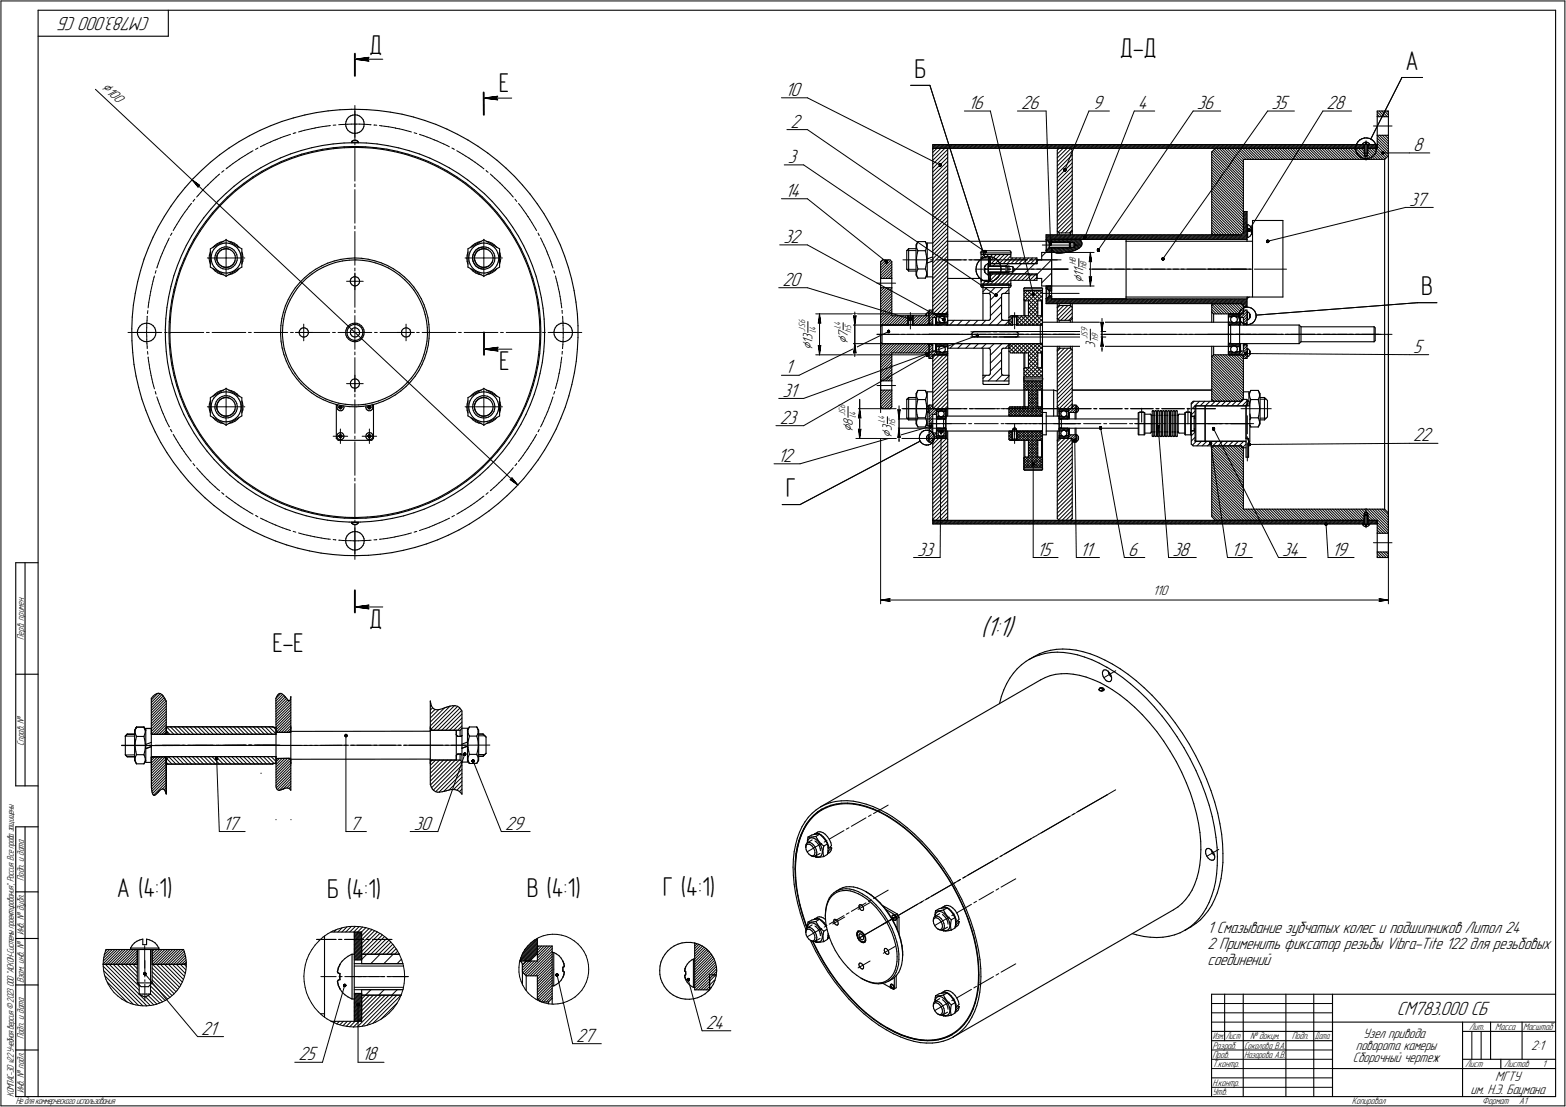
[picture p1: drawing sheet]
<svg xmlns="http://www.w3.org/2000/svg" width="842mm" height="595mm" viewBox="0 0 842 595" stroke-linecap="round" stroke-linejoin="round" font-family="sans-serif">
<defs><g id="words">
<text font-size="15.6" x="527" y="342">(1:1)</text>
<g font-size="14.6">
<text x="199" y="29">Д</text>
<text x="602" y="31">Д-Д</text>
<text x="492" y="42">Б</text>
<text x="756" y="38">А</text>
<text x="268" y="50">Е</text>
<text x="764" y="159">В</text>
<text x="268" y="199">Е</text>
<text x="423" y="267">Г</text>
<text x="199" y="338">Д</text>
<text x="147" y="350">Е-Е</text>
<text x="63" y="482">А (4:1)</text>
<text x="176" y="483">Б (4:1)</text>
<text x="283" y="482">В (4:1)</text>
<text x="356" y="482">Г (4:1)</text>
</g>
<g font-size="10.9">
<text x="81" y="9" transform="rotate(-180 81 9)">СМ783.000 СБ</text>
<text x="422" y="52">10</text>
<text x="521" y="59">16</text>
<text x="549" y="59">26</text>
<text x="588" y="59">9</text>
<text x="612" y="59">4</text>
<text x="644" y="59">36</text>
<text x="684" y="59">35</text>
<text x="713" y="59">28</text>
<text x="425" y="69">2</text>
<text x="760" y="81">8</text>
<text x="424" y="88">3</text>
<text x="422" y="106">14</text>
<text x="758" y="110">37</text>
<text x="421" y="131">32</text>
<text x="421" y="154">20</text>
<text x="760" y="190">5</text>
<text x="422" y="201">1</text>
<text x="421" y="213">31</text>
<text x="419" y="228">23</text>
<text x="760" y="237">22</text>
<text x="418" y="248">12</text>
<text x="493" y="299">33</text>
<text x="558" y="299">15</text>
<text x="581" y="299">11</text>
<text x="607" y="299">6</text>
<text x="630" y="299">38</text>
<text x="662" y="299">13</text>
<text x="689" y="299">34</text>
<text x="716" y="299">19</text>
<text x="120" y="446">17</text>
<text x="188" y="446">7</text>
<text x="223" y="446">30</text>
<text x="272" y="446">29</text>
<text x="751" y="546">СМ783.000 СБ</text>
<text x="108" y="556">21</text>
<text x="380" y="553">24</text>
<text x="310" y="560">27</text>
<text x="161" y="570">25</text>
<text x="195" y="570">18</text>
</g>
<g font-size="9.4">
<text x="649" y="502">1 Смазывание зубчатых колес и подшипников Литол 24</text>
<text x="649" y="510">2 Применить фиксатор резьбы Vibra-Tite 122 для резьбовых</text>
<text x="649" y="519">соединений</text>
</g>
<g font-size="8.5">
<text x="54" y="47" transform="rotate(43 54 47)">Ç100</text>
<text x="583" y="152" transform="rotate(-90 583 152)">Ç</text>
<text x="456" y="185" transform="rotate(-90 456 185)">Ç</text>
<text x="437" y="188" transform="rotate(-90 437 188)">Ç</text>
<text x="459" y="232" transform="rotate(-90 459 232)">Ç</text>
<text x="480" y="235" transform="rotate(-90 480 235)">Ç</text>
</g>
<g font-size="7.8">
<text x="583" y="149" transform="rotate(-90 583 149)">1</text>
<text x="583" y="147" transform="rotate(-90 583 147)">1</text>
<text x="437" y="185" transform="rotate(-90 437 185)">1</text>
<text x="437" y="183" transform="rotate(-90 437 183)">3</text>
<text x="456" y="182" transform="rotate(-90 456 182)">7</text>
<text x="589" y="187" transform="rotate(-90 589 187)">3</text>
<text x="459" y="229" transform="rotate(-90 459 229)">8</text>
<text x="480" y="232" transform="rotate(-90 480 232)">3</text>
<text x="620" y="320">110</text>
<text x="733" y="558">Узел привода</text>
<text x="729" y="565">поворота камеры</text>
<text x="823" y="565">2:1</text>
<text x="728" y="571">Сборочный чертеж</text>
<text x="804" y="581">МГТУ</text>
<text x="791" y="588">им. Н.Э. Баумана</text>
</g>
<g font-size="5.4">
<text x="13" y="344" transform="rotate(-90 13 344)">Перв. примен.</text>
<text x="13" y="401" transform="rotate(-90 13 401)">Справ. !</text>
<text x="13" y="474" transform="rotate(-90 13 474)">Подп. и дата</text>
<text x="13" y="503" transform="rotate(-90 13 503)">Инв. ! дубл.</text>
<text x="13" y="529" transform="rotate(-90 13 529)">Взам. инв. !</text>
<text x="790" y="554">Лит.</text>
<text x="804" y="554">Масса</text>
<text x="819" y="554">Масштаб</text>
<text x="13" y="559" transform="rotate(-90 13 559)">Подп. и дата</text>
<text x="652" y="564">Разраб.</text>
<text x="669" y="564">Соколова В.А.</text>
<text x="672" y="559">! докум.</text>
<text x="695" y="559">Подп.</text>
<text x="652" y="569">Пров.</text>
<text x="669" y="569">Назарова А.В.</text>
<text x="652" y="574">Т.контр.</text>
<text x="788" y="574">Лист</text>
<text x="809" y="574">Листов</text>
<text x="829" y="574">1</text>
<text x="13" y="588" transform="rotate(-90 13 588)">Инв. ! подл.</text>
<text x="652" y="584">Н.контр.</text>
<text x="7" y="590" transform="rotate(-90 7 590)">КОМПАС-3Dv22Учебнаяверсия©2023ООО&quot;АСКОН-Системыпроектирования&quot;, Россия. Всеправазащищены.</text>
<text x="8" y="594">Недлякоммерческогоиспользования</text>
<text x="652" y="589">Утв.</text>
<text x="727" y="594">Копировал</text>
<text x="797" y="594">Формат</text>
<text x="817" y="594">A1</text>
</g>
<g font-size="5.3">
<text x="652" y="559">Изм.</text>
<text x="659" y="559">Лист</text>
<text x="707" y="559">Дата</text>
</g>
<g font-size="5.1">
<text x="579" y="143" transform="rotate(-90 579 143)">H</text>
<text x="579" y="141" transform="rotate(-90 579 141)">8</text>
<text x="584" y="143" transform="rotate(-90 584 143)">8</text>
<text x="584" y="145" transform="rotate(-90 584 145)">h</text>
<text x="433" y="178" transform="rotate(-90 433 178)">J</text>
<text x="433" y="177" transform="rotate(-90 433 177)">S</text>
<text x="433" y="174" transform="rotate(-90 433 174)">6</text>
<text x="439" y="179" transform="rotate(-90 439 179)">l</text>
<text x="439" y="178" transform="rotate(-90 439 178)">4</text>
<text x="452" y="177" transform="rotate(-90 452 177)">L</text>
<text x="452" y="175" transform="rotate(-90 452 175)">4</text>
<text x="458" y="179" transform="rotate(-90 458 179)">h</text>
<text x="458" y="177" transform="rotate(-90 458 177)">5</text>
<text x="585" y="179" transform="rotate(-90 585 179)">9</text>
<text x="585" y="182" transform="rotate(-90 585 182)">J</text>
<text x="585" y="181" transform="rotate(-90 585 181)">S</text>
<text x="591" y="183" transform="rotate(-90 591 183)">h</text>
<text x="591" y="182" transform="rotate(-90 591 182)">9</text>
<text x="454" y="220" transform="rotate(-90 454 220)">6</text>
<text x="454" y="224" transform="rotate(-90 454 224)">J</text>
<text x="454" y="222" transform="rotate(-90 454 222)">S</text>
<text x="460" y="225" transform="rotate(-90 460 225)">l</text>
<text x="460" y="223" transform="rotate(-90 460 223)">4</text>
<text x="476" y="227" transform="rotate(-90 476 227)">L</text>
<text x="476" y="226" transform="rotate(-90 476 226)">4</text>
<text x="481" y="227" transform="rotate(-90 481 227)">5</text>
<text x="481" y="229" transform="rotate(-90 481 229)">h</text>
</g>
</g></defs>
<g fill="none" stroke="#000" stroke-width=".59">
<path d="M20 6v584zM20 6h817zM20 19h71zM91 6v13zM837 6v584zM176 60l7-1zM183 59h6zM189 59h2zM191 59h6zM197 59h7zM204 59l6 1zM741 60v3z"/>
<path d="M741 60h6zM747 60v3zM123 80l6-4zM129 76l5-3zM134 73l6-3zM140 70l6-2zM146 68l6-3zM152 65l6-2zM158 63l6-1zM164 62l6-1zM168 79l5-1zM170 61l6-1z"/>
<path d="M173 78l6-1zM179 77h6zM179 79h6zM179 80l6-1zM185 77h6zM185 79h6zM186 67v1zM186 68v1zM186 65v2zM186 69l1 1zM187 64l-1 1zM187 70l1 1z"/>
<path d="M187 63l1-1zM187 63v1zM188 71l1 1zM188 62h2zM189 77h4zM189 77h.1M189 76v1zM189 76h.1M189 76h1zM189 72h2zM189 76l1-1zM190 62h1z"/>
<path d="M190 76l1-1zM190 75h1zM191 72h.1M191 72h1zM191 79h5zM191 77h.1M191 75l1 1zM191 79h4zM191 62h1zM191 77h6zM192 76h.1M192 72l1-1z"/>
<path d="M192 62h1zM192 76l1 1zM193 77h.1M193 71l1-1zM193 62l1 1zM194 63l1 1zM195 79l6 1zM195 69l-1 1zM195 64l1 1zM196 68l-1 1zM196 65v2zM196 67v1z"/>
<path d="M196 79h6zM197 77h6zM201 80h5zM202 79l6 1zM203 77l6 1zM209 78l5 2zM210 60l6 1zM214 80l6 1zM216 61l6 2zM222 63l6 2zM228 65l6 2zM234 67l6 2z"/>
<path d="M240 69l6 3zM246 72l6 3zM252 75l5 4zM257 79l5 3zM502 80h232zM502 78v2zM502 78h231zM502 80h.1M502 80h7zM509 80h1zM570 80h6zM576 80l1 1z"/>
<path d="M654 80l-2 2zM654 80h80zM733 78h4zM733 78h.1M733 77h1zM733 77v1zM734 78v2zM734 78v4zM734 77v-1zM734 77h1zM734 76v1zM735 76l1 1z"/>
<path d="M735 76v1zM736 80h4zM736 80h5zM736 78v2zM736 78v4zM736 77h.1M736 77l1 1zM737 78h4zM737 78h.1M740 80h.1M740 80v-1zM741 63h6z"/>
<path d="M741 79h-1zM741 73h6zM741 73v6zM741 63v10zM741 78v2zM747 73v11zM747 63v10zM104 96l-4 5zM104 96l4-4zM108 92l5-5zM113 87l5-4zM118 83l5-3z"/>
<path d="M130 97l5-4zM131 99l5-4zM131 99l5-3zM135 93l5-3zM136 95l5-3zM136 96l5-3zM140 90l5-3zM141 92l5-3zM141 93l5-3zM145 87l6-2zM146 89l5-2zM146 90l5-3z"/>
<path d="M151 85l5-2zM151 87l6-2zM156 83l6-2zM157 85l5-2zM162 81l6-2zM162 83l6-2zM162 83l6-1zM168 81l5-1zM168 82l6-1zM173 80l6-1zM174 81l5-1zM206 80l6 2z"/>
<path d="M208 80l6 1zM212 82l6 1zM214 81l5 2zM218 83l5 2zM219 83l6 2zM220 81l6 2zM223 85l6 2zM225 85l5 2zM226 83l5 2zM229 87l5 2zM230 87l6 2zM231 85l5 2z"/>
<path d="M234 89l5 3zM236 89l5 3zM236 87l6 3zM239 92l5 3zM241 92l5 3zM242 90l5 3zM244 95l5 3zM246 95l4 3zM247 93l4 4zM249 98l5 4zM250 98l5 4zM251 97l5 3z"/>
<path d="M262 82l5 4zM267 86l5 4zM272 90l5 5zM277 95l4 5zM281 100l4 4zM502 80v88zM510 80v88zM569 81l1-1zM569 81v43zM577 81v43zM652 82v43zM669 86h76z"/>
<path d="M669 86v39zM734 82h2zM734 82v1zM734 84h.1M734 82v2zM734 84h1zM734 83h1zM735 84h.1M735 82v2zM736 82l-1 1zM745 86l2-2zM745 86v188z"/>
<path d="M747 84v192zM88 116l-3 6zM92 111l-4 5zM96 106l-4 5zM100 101l-4 5zM110 117l-4 5zM111 119l-4 5zM111 120l-3 4zM113 113l-3 4zM114 114l-3 5zM114 115l-3 5zM117 108l4-4z"/>
<path d="M117 108l-4 5zM118 110l-4 4zM118 111l-4 4zM121 104l5-4zM122 106l5-4zM122 106l-4 4zM122 107l5-4zM122 107l-4 4zM126 100l4-3zM127 102l4-3zM127 103l4-4zM254 102l4 3z"/>
<path d="M255 102l4 4zM256 100l5 4zM258 105l4 4zM259 106l4 4zM261 104l4 4zM262 109l4 5zM263 110l4 4zM265 108l4 5zM266 114l4 4zM267 114l4 5zM269 113l3 4zM270 118l3 5z"/>
<path d="M271 119l3 5zM272 117l4 5zM285 104l4 6zM289 110l3 5zM292 115l4 5zM669 114h2zM671 114v15zM674 119h16zM674 119v11zM690 119v41zM77 139l-1 6zM80 133l-3 6z"/>
<path d="M82 128l-2 5zM85 122l-3 6zM98 137l-3 6zM99 139l-2 6zM99 140l-2 5zM100 132l-2 5zM102 134l-3 5zM102 134l-3 6zM103 127l-3 5zM104 129l-2 5zM105 129l-3 5zM106 122l-3 5z"/>
<path d="M107 124l-3 5zM108 124l-3 5zM112 139l1 2zM113 137l-1 2zM113 135v2zM113 134v10zM113 134l9-5zM114 139v1zM114 137v2zM114 135v2zM115 134l-1 1zM115 132l2-1z"/>
<path d="M115 132l-1 1zM116 139v2zM116 139h.1M116 137v2zM116 133l-1 1zM116 133l1-1zM116 136v1zM117 139v1zM117 139h.1M117 137v2zM117 131l1-1zM117 135l-1 1z"/>
<path d="M117 135l1-1zM117 136v1zM117 132l2-1zM118 135l-1 1zM118 135l1-1zM118 134l1-1zM118 130h2zM119 131h1zM119 134h1zM119 133h2zM120 134h1zM120 131h2z"/>
<path d="M121 133h1zM121 134h2zM122 129l8 5zM122 131h1zM122 133h2zM123 134h1zM123 130h1zM123 131h2zM124 133l1 1zM124 134l1 1zM124 130l2 1zM125 134l1 1z"/>
<path d="M125 131l1 1zM125 135l1 1zM126 136v1zM126 135l1 1zM126 131l1 1zM126 132l2 1zM126 137l1 2zM126 140v1zM127 139l-1 1zM127 136v1zM127 137l1 1zM127 132l2 1z"/>
<path d="M128 140l-1 1zM128 133v2zM128 138v2zM128 135l1 1zM129 136l1 2zM130 138v1zM130 139l-1 2zM130 135v1zM130 139h1zM130 138h1zM130 134v10zM130 136l1 2z"/>
<path d="M131 139v1zM183 139h4zM187 139h4zM188 140h3zM191 139h3zM191 140h4zM194 139h4zM195 140h4zM198 139l4 1zM251 139v2zM251 137v2zM252 134v10z"/>
<path d="M252 134l8-5zM252 135l-1 2zM252 139v1zM252 137v2zM253 135l-1 2zM254 134l-1 1zM254 132l1-1zM254 132l-1 1zM254 140l1 1zM254 138v2zM254 137v1zM255 133l-1 1z"/>
<path d="M255 133l1-1zM255 139v1zM255 135l-1 2zM255 137v2zM255 131l2-1zM256 136l-1 1zM256 132l1-1zM256 134l-1 1zM256 134h1zM257 135l-1 1zM257 135l1-1zM257 130h2z"/>
<path d="M257 134l1-1zM257 131h2zM258 134h1zM258 133h2zM259 134h1zM259 131h1zM260 133h1zM260 134h1zM260 129l9 5zM260 131h2zM261 133h2zM261 134h2z"/>
<path d="M262 130h1zM262 131h1zM263 134l1 1zM263 133l1 1zM263 130l1 1zM263 131l2 1zM264 135v1zM264 134l1 1zM264 136l1 1zM264 131l2 1zM265 132l1 1zM265 135l1 1z"/>
<path d="M265 137v2zM265 140l-1 1zM265 139v1zM266 136v2zM266 132l1 1zM266 133l1 2zM266 138v1zM266 139v1zM267 135l1 1zM268 136v2zM268 138v1zM268 139v2z"/>
<path d="M269 134v10zM269 135v1zM269 139h.1M269 138h.1M269 136v2zM269 139v1zM273 123l3 5zM274 124l3 5zM276 122l3 5zM276 128l3 5zM277 129l3 5zM279 127l3 5z"/>
<path d="M279 133l3 5zM280 134l3 5zM282 132l2 5zM282 138l2 5zM283 139l2 5zM284 137l2 6zM296 120l3 6zM299 126l2 6zM301 132l3 6zM304 138l2 6zM475 140l-1 1zM475 140h4z"/>
<path d="M479 140l1 1zM488 135v10zM489 134h4zM489 134l-1 1zM489 134v12zM493 132v16zM493 132v1zM493 138v3zM493 133v2zM493 131v1zM493 136v2zM493 135h.1"/>
<path d="M494 135h4zM494 130h4zM494 130l-1 1zM494 130l-1 2zM494 135l-1 1zM498 130l1 2zM498 130h.1M498 135v2zM498 130v1zM498 137v2zM498 134v1zM498 131v1z"/>
<path d="M498 132v2zM498 139v2zM499 131v8zM499 131h3zM499 139l3-1zM499 139v2zM510 130h53zM527 136h17zM528 136v3zM528 137h16zM528 139h4zM528 135v1z"/>
<path d="M528 139v12zM528 135h15zM528 135h.1M532 139h.1M532 139h1zM532 139v3zM533 140v2zM533 139v3zM543 135h1zM544 139h14zM544 136v3zM544 135v1z"/>
<path d="M558 140v2zM558 140h2zM558 139v3zM560 136h5zM560 136v4zM563 136h2zM563 135v1zM563 126h104zM563 126v3zM563 135h.1M563 129h.1M563 129v6z"/>
<path d="M563 129l1 1zM563 135l1-2zM564 133l-1 2zM564 133h1zM564 130h1zM564 130h11zM564 133h11zM564 130v3zM565 133v3zM565 129v1zM565 129h106zM565 129h41z"/>
<path d="M565 136v18zM565 133v26zM565 134l1 1zM565 129h16zM565 130h11zM565 133h11zM565 133v1zM566 135l1 1zM567 136h1zM568 136h1zM569 124l1 1zM569 124v2z"/>
<path d="M569 136h1zM570 125h6zM570 125v1zM570 136h1zM571 136h.1M571 136h1zM572 136h.1M572 136h1zM573 136h1zM574 136h.1M574 136l1-1zM575 135h1z"/>
<path d="M575 130l1 1zM575 130v3zM575 133h1zM575 130h3zM575 133h3zM576 131v2zM576 130h.1M576 133h.1M576 125l1-1zM576 125v1zM576 130h2zM576 133h2z"/>
<path d="M576 135h1zM577 124v2zM577 135h.1M578 135h.1M578 130v2zM578 130v3zM578 135v-1zM578 132v1zM578 134h1zM579 134l1-1zM580 133h1zM581 129v1z"/>
<path d="M581 130h1zM582 132l-1 1zM582 130v1zM582 131v1zM606 130h68zM606 129v1zM606 130v30zM652 125l1 1zM652 125v1zM653 126h15zM669 125l-1 1zM671 129v1z"/>
<path d="M671 121h.1M671 128h.1M671 121v3zM671 124v4zM671 121h1zM671 128l1-1zM672 121l1 1zM673 126l-1 1zM673 124h.1M673 122v1zM673 124v1zM673 125h.1"/>
<path d="M673 123h.1M673 126h.1M673 125v1zM674 130v30zM73 158l-1 6zM74 152l-1 6zM76 145l-2 7zM91 160l-1 5zM92 154l-1 6zM93 148l-1 6zM94 156l-2 5zM94 156l-1 6z"/>
<path d="M95 150l-1 6zM95 143l-2 5zM95 151l-1 5zM97 145l-2 5zM97 145l-2 6zM113 141v1zM113 144l9 5zM114 140v2zM114 142l1 1zM114 144l2 2zM115 143l1 2zM116 146l1 1z"/>
<path d="M116 141l1 1zM116 145l1 1zM117 142v1zM117 140v1zM117 147h2zM117 141l1 1zM117 146h2zM117 143l2 1zM118 142l1 1zM119 144l1 1zM119 147l1 1zM119 146l1 1z"/>
<path d="M119 143l1 1zM120 145h1zM120 144h2zM120 147h2zM121 145h2zM122 149l8-5zM122 144h1zM122 147l2-1zM123 145l1-1zM123 148l2-1zM123 144l1-1zM124 146h1z"/>
<path d="M124 144l1-1zM124 143l1-1zM125 147l1-1zM125 146l2-1zM126 141l-1 1zM126 146l2-1zM126 142l-1 1zM127 145l1-1zM127 141l-1 1zM129 144l-1 1zM129 142l-1 2zM129 141v1z"/>
<path d="M130 140h1zM131 140l-1 2zM157 158l-2 3zM158 158l-2 3zM159 155l-2 3zM160 155l-2 3zM161 152l-2 3zM161 152l3-3zM162 152l-2 3zM162 152l3-2zM164 149l3-2zM165 150l3-3z"/>
<path d="M167 147l3-2zM168 147l3-2zM170 145l3-2zM171 145l3-1zM173 143l3-2zM174 144l3-2zM176 141l4-1zM177 142l4-1zM180 140l3-1zM181 141l3-1zM184 140h4zM188 151v1z"/>
<path d="M188 152h1zM189 150l-1 1zM189 152v1zM189 153l1 1zM189 149h1zM189 149v1zM190 149h1zM190 154h1zM191 149h1zM191 154h1zM192 149l1 1zM192 154l1-1z"/>
<path d="M193 150h.1M193 150v1zM193 152v1zM193 151v1zM193 151h.1M199 140l3 1zM202 140l3 1zM202 141l4 2zM205 141l3 2zM206 143l3 1zM208 143l4 2zM209 144l3 2z"/>
<path d="M212 145l3 2zM212 146l3 2zM215 147l3 2zM215 148l3 2zM218 149l2 2zM218 150l2 3zM220 151l3 3zM220 153l3 3zM223 156l1 3zM223 154l2 3zM224 159l2 3zM225 157l1 4z"/>
<path d="M251 141l1 1zM252 144l8 5zM252 140l1 2zM253 142l1 1zM253 144l1 2zM254 143l1 2zM254 146l2 1zM255 145l1 1zM255 141v1zM255 142l1 1zM255 140l1 1zM256 147h1z"/>
<path d="M256 141l1 1zM256 146h1zM256 143l1 1zM257 142l1 1zM257 144l2 1zM257 147l2 1zM257 146l2 1zM258 143l1 1zM259 145h1zM259 144h1zM259 147h2zM260 149l9-5z"/>
<path d="M260 145h1zM260 144h2zM260 144h.1M261 147l1-1zM261 145l1-1zM262 148l1-1zM262 144l1-1zM262 144h1zM262 146h2zM263 143l1-1zM263 147l2-1zM263 144l1-1z"/>
<path d="M264 146l1-1zM264 141v1zM265 146l1-1zM265 142l-1 1zM266 140l-1 2zM266 144l-1 1zM267 144l-1 1zM267 142l-1 2zM268 141l-1 1zM269 140h.1M269 140v2zM284 143l2 6z"/>
<path d="M285 144l2 6zM286 149l1 5zM286 143l2 6zM287 150l1 6zM287 154l2 6zM288 156l1 5zM288 149l2 5zM290 154l1 6zM291 160l1 6zM306 144l1 6zM307 150l2 6zM309 156l1 6z"/>
<path d="M474 141v9zM474 150h6zM474 155h6zM474 155v20zM474 150v5zM480 155v15zM480 141v9zM480 150v5zM488 145l1 1zM489 146h4zM493 148l1 2zM493 141v2z"/>
<path d="M493 147v1zM493 148v1zM493 146v1zM493 143l1 2zM493 149h.1M494 150h4zM494 145h4zM494 145l-1 1zM498 145h.1M498 145v1zM498 144v1zM498 148v2z"/>
<path d="M498 146v1zM498 141v3zM498 147v1zM499 149h3zM499 141v8zM499 141l3-1zM499 148l-1 2zM510 150h18zM527 153h17zM528 151h4zM528 153h16zM528 151v3z"/>
<path d="M528 154h.1M528 154v1zM528 155h1zM529 153h14zM529 158h3zM529 153v5zM529 158v14zM529 155h14zM529 153h.1M529 144h.1M529 145v1zM529 146h1z"/>
<path d="M530 145h.1M529 145h.1M530 146v1zM530 143h.1M530 143l-1 1zM530 144v1zM530 146h.1M530 142v1zM530 142h1zM530 147l1 1zM531 142h.1M531 148h.1"/>
<path d="M531 142v6zM532 158h.1M532 143h9zM532 146h9zM532 142v6zM532 151h.1M532 147h1zM532 148v3zM532 142h1zM532 151h1zM532 158l1 1zM532 150v1z"/>
<path d="M533 146v1zM533 142v1zM533 147h20zM533 142h25zM533 159v12zM533 147h25zM533 150h-1zM533 147v3zM533 147v4zM539 159v12zM539 158v1zM539 158h1z"/>
<path d="M539 158h.1M540 158h3zM541 143l1 1zM541 143v3zM541 146h1zM541 143h4zM541 146h4zM542 144v2zM543 153h.1M543 143h.1M543 146h.1M543 143v3z"/>
<path d="M543 153v5zM543 158v13zM543 155h.1M544 151v3zM544 151h14zM544 154h.1M544 154l-1 1zM545 143v2zM545 143v3zM545 145v1zM550 155h11zM551 155v6z"/>
<path d="M551 156h10zM551 155h9zM551 155h.1M553 148h5zM553 147v1zM558 150h2zM558 148v2zM558 147v4zM560 154h5zM560 150v4zM560 155h1zM561 155v6z"/>
<path d="M563 155h.1M563 154v1zM563 154h2zM563 155v6zM563 155l1 1zM564 156h1zM564 159h1zM564 156v3zM565 159v2zM565 154v2zM606 160v1zM606 160h84z"/>
<path d="M671 160v1zM671 160h.1M71 177v6zM71 170v7zM72 164l-1 6zM74 179v1zM74 180l1 1zM74 177v2zM75 176l-1 1zM75 175l1-1zM75 175v1zM76 174h2z"/>
<path d="M78 174h1zM79 174h1zM80 174h1zM81 174l1 1zM82 175l1 1zM83 176l1 1zM84 177v2zM84 179v1zM84 179h.1M89 177v6zM89 171v6zM90 165l-1 6z"/>
<path d="M91 179v6zM91 173v6zM91 179l1 6zM92 167l-1 6zM92 173l-1 6zM92 168v5zM92 161v6zM93 162l-1 6zM151 180v3zM151 179v1zM151 175v4zM152 171l-1 4z"/>
<path d="M152 179v1zM152 175v4zM152 168v3zM153 172l-1 3zM153 168v4zM154 164l-2 4zM155 165l-2 3zM155 161l-1 3zM156 161l-1 4zM161 178v1zM161 179v1zM161 178h.1"/>
<path d="M162 177v-1zM162 177l-1 1zM162 176h1zM163 176h.1M163 176h1zM164 176l1 1zM165 177l1 1zM166 178v1zM166 179l-1 1zM166 179h.1M186 179v1zM186 178v1z"/>
<path d="M187 176l-1 2zM187 179v1zM187 178v1zM187 177v1zM187 175v1zM187 175l1-1zM188 176l1-1zM188 176l-1 1zM188 174h1zM188 179l1 1zM188 178v1zM189 180v1z"/>
<path d="M189 175l1-1zM189 177h1zM189 177l-1 1zM189 174h2zM190 177v-1zM190 174h1zM190 176h1zM191 174h1zM191 174l1 1zM191 176l1 1zM192 174h1zM192 177h1z"/>
<path d="M192 175h1zM193 177v1zM193 180v1zM193 174l1 1zM193 178v1zM193 175l1 1zM193 179v1zM194 176l1 1zM194 175l1 1zM195 177v1zM195 176l1 1zM195 179v2z"/>
<path d="M195 178v1zM196 177v2zM196 179v1zM196 179h.1M216 179v1zM216 178v1zM216 180l1 1zM216 177h1zM216 177v1zM217 177l1-1zM218 176h1zM219 176l1 1z"/>
<path d="M220 177h.1M220 177l1 1zM221 180l-1 1zM221 178v1zM221 179v1zM226 162l2 4zM226 161l2 3zM228 166l1 3zM228 164l1 3zM229 169v4zM229 167l1 4zM229 173l1 3z"/>
<path d="M230 176v4zM230 180v3zM230 171l1 3zM231 174v4zM231 178v4zM289 160v6zM289 161l1 6zM289 166l1 6zM290 172v5zM290 167l1 6zM290 177v6zM291 173v6z"/>
<path d="M291 179v5zM292 166l1 6zM293 172v5zM293 177v6zM298 179v1zM298 179h.1M298 177v2zM299 176l-1 1zM299 175l1-1zM299 175v1zM300 174h2zM302 174h1z"/>
<path d="M303 174h1zM304 174h1zM305 174l1 1zM306 175l1 1zM307 176l1 2zM308 178v1zM308 179v1zM310 162v7zM310 169l1 6zM311 175v6zM474 175h14zM474 175h.1"/>
<path d="M474 175v9zM474 175v10zM480 170h8zM488 170h.1M489 170h.1M488 175h.1M488 170h2zM488 171v4zM488 175h2zM488 170v1zM489 170h2zM490 170h1z"/>
<path d="M490 175h1zM491 170h.1M491 175h14zM491 175h.1M491 175h8zM491 171v4zM491 170v1zM491 170h9zM498 170h.1M498 169h.1M499 168l-1 1zM499 168h.1"/>
<path d="M499 168v2zM500 174l-1 1zM500 170v4zM500 174v1zM500 167h2zM500 167v7zM500 174h.1M500 174h1zM501 174v1zM502 168v1zM502 171h1zM502 174h-1z"/>
<path d="M502 167v2zM502 171v3zM502 169h1zM502 174v1zM502 169h7zM503 169h1zM503 171l1-1zM503 171v4zM504 169v1zM504 173h1zM504 175h.1M504 173v1z"/>
<path d="M504 170h1zM504 170v3zM504 169h.1M504 169h5zM504 175h5zM505 172h.1M505 172v1zM505 171v1zM505 173h1zM506 170h.1M506 170l-1 1zM506 173h1z"/>
<path d="M506 170h1zM507 173h.1M507 173h1zM507 170h1zM508 173h.1M508 173h2zM508 170h2zM508 170v1zM508 171v1zM508 172v1zM508 172h.1M509 175h34z"/>
<path d="M509 169h.1M509 175h.1M510 175h34zM510 172v1zM510 172h22zM510 168l-1 1zM510 168v1zM510 172v3zM510 174h.1M510 169v1zM510 170v2zM523 180v1z"/>
<path d="M523 179v1zM523 179h.1M523 179l1-1zM524 178h.1M524 178h22zM532 172h.1M533 171l-1 1zM539 171v1zM539 172h.1M539 172h1zM540 172h3zM543 172v3z"/>
<path d="M543 171v3zM543 171l1-1zM543 174l1 1zM544 175h.1M544 170h.1M545 170h.1M544 170h1zM544 170v5zM544 175h3zM545 171h1zM545 170v1zM546 170h.1"/>
<path d="M545 170h1zM546 170h1zM546 170v1zM546 178h1zM547 170h.1M547 175h12zM547 175h13zM547 178v1zM547 175h.1M547 170v5zM547 170h6zM547 179h1z"/>
<path d="M548 179l-1 1zM551 161v1zM551 161v9zM551 162h2zM551 162v8zM553 162v8zM558 162v8zM558 170h3zM558 162h2zM559 175h.1M559 175v5zM559 180v5z"/>
<path d="M560 175h.1M560 162l1-1zM560 162v8zM561 173h100zM561 173v13zM561 175h.1M561 174l-1 1zM561 170v3zM561 161v9zM563 163h104zM563 161h.1M563 161v2z"/>
<path d="M563 161l1-2zM565 161h106zM565 161h41zM569 171l1 1zM569 165l1-1zM569 165v6zM569 171v2zM569 163v2zM570 164h6zM570 172h6zM570 163v1zM570 172v1z"/>
<path d="M576 172l1-1zM576 164l1 1zM576 172v1zM576 163v1zM577 165v6zM577 171v2zM577 163v2zM652 168l1 1zM652 164v4zM652 164l1-1zM652 163v1zM652 168v5z"/>
<path d="M653 169h15zM653 163h15zM653 169v4zM661 169v21zM661 173h.1M661 173h1zM661 174h.1M661 173v13zM661 169v1zM661 170h1zM661 170v3zM661 175h.1"/>
<path d="M661 169h.1M661 175h1zM661 169h5zM661 175h5zM662 175h.1M662 172h.1M662 175v10zM662 172v1zM662 171l1-1zM662 171v1zM662 173h1zM663 173h.1"/>
<path d="M662 170h1zM663 170h.1M663 173h1zM663 170h1zM664 173h.1M664 170h1zM664 173h1zM665 170h.1M665 173h2zM665 170h2zM665 170v1zM665 171v1z"/>
<path d="M665 172v1zM665 172h.1M666 169h.1M666 175h.1M666 175h1zM667 169h.1M667 175h32zM667 169v21zM667 170v1zM667 169v1zM667 173v1zM667 170v3z"/>
<path d="M667 171h2zM667 169h2zM667 171v4zM668 163l1 1zM669 165h2zM669 168l-1 1zM669 164v4zM669 174h.1M669 167h2zM669 171v3zM669 167v2zM669 174v1z"/>
<path d="M669 174h1zM670 174h1zM670 174v1zM671 161v4zM671 167v7zM671 174v1zM671 168h.1M671 172h.1M671 168v2zM671 170v2zM671 160h1zM671 168l1 1z"/>
<path d="M672 171l-1 1zM672 170h.1M672 169h.1M672 171h.1M699 175v10zM699 175l1 1zM700 176v8zM700 176h39zM739 176h.1M739 176v8zM739 176v7zM71 183v7z"/>
<path d="M71 190l1 6zM72 196l1 6zM75 181v1zM75 182l1 1zM76 183l1 1zM77 184h2zM79 184h1zM80 184l1-1zM81 183l1-1zM83 181l-1 1zM84 180l-1 1zM89 183v6z"/>
<path d="M89 189l1 6zM90 195l1 6zM91 185l1 5zM92 190v6zM92 185v6zM92 191l1 6zM92 196l2 6zM93 197l1 5zM151 183l1 4zM152 187l1 4zM152 180v4zM152 184l1 3z"/>
<path d="M153 191l1 3zM153 187l1 4zM154 191l1 3zM154 194l1 3zM155 194l2 4zM155 197l2 4zM157 198l2 3zM161 180l1 1zM162 181h1zM163 181h1zM164 181h1zM165 181v-1z"/>
<path d="M186 180l1 1zM187 181v1zM187 180v1zM187 182l1 1zM187 181l1 1zM188 182l1 1zM188 183l2 1zM189 181h1zM189 183h1zM190 184h1zM190 181h1zM190 183h1z"/>
<path d="M191 181h1zM191 183h1zM191 184h1zM192 181h1zM192 183l1-1zM192 184l1-1zM193 182h1zM193 183l1-1zM195 181l-1 1zM196 180l-1 1zM217 181h.1M217 181h1z"/>
<path d="M218 181h1zM219 181h1zM225 197l-2 3zM225 199l-2 3zM227 194l-2 3zM227 196l-2 3zM228 190l-1 4zM228 193l-1 3zM229 187l-1 3zM229 189l-1 4zM230 183l-1 4zM230 186l-1 3z"/>
<path d="M231 182l-1 4zM289 195l-1 5zM289 196l-1 6zM290 189l-1 6zM290 190l-1 6zM290 183v6zM291 184l-1 6zM292 195l-2 6zM292 189v6zM293 183l-1 6zM298 180l1 1zM299 181v1z"/>
<path d="M299 182l1 1zM300 183l1 1zM301 184h2zM303 184h1zM304 184l1-1zM305 183l1-1zM307 181l-1 1zM308 180l-1 1zM310 194l-1 6zM310 188v6zM311 181l-1 7zM474 185h25z"/>
<path d="M474 185v20zM474 184v1zM474 185h30zM480 190h20zM480 190v15zM498 190h.1M498 191h.1M498 191h1zM499 185l1 1zM499 191v1zM499 192h.1M499 190v2z"/>
<path d="M500 186v4zM500 185v1zM500 186v7zM500 193h2zM500 185h1zM500 185h.1M501 185l1 1zM501 185h.1M502 191v28zM502 191h.1M502 186v3zM502 189h1z"/>
<path d="M502 191v2zM502 191h1zM502 185v1zM502 191h7zM503 191l1-1zM503 189h1zM503 185v4zM504 190h.1M504 189v1zM504 186h1zM504 185v1zM504 189h1z"/>
<path d="M504 186v3zM504 191h.1M504 185h.1M504 191h5zM504 185h5zM505 188h.1M505 188v1zM505 187v1zM505 189h1zM505 186h1zM506 189h.1M506 186h.1"/>
<path d="M506 186l-1 1zM506 189h1zM506 186h1zM507 189h.1M507 186h1zM507 189h1zM508 186h.1M508 186h2zM508 189h2zM508 186v1zM508 187v1zM508 188v1z"/>
<path d="M508 188h.1M509 185h34zM509 191h.1M509 191h1zM509 185h.1M509 185h1zM510 185h49zM510 187h22zM510 186v1zM510 191v28zM510 190v1zM510 185v2z"/>
<path d="M510 185v1zM510 189v1zM510 187v2zM523 181h.1M523 181h1zM524 181h22zM529 187v15zM532 187h.1M532 187v1zM532 188h1zM533 188v13zM539 188v13z"/>
<path d="M539 188h.1M539 188v-1zM539 187h1zM540 187h3zM543 185v2zM543 189v13zM543 189l1 1zM543 186l1-1zM543 186v3zM544 185h16zM544 190h9zM546 181h1z"/>
<path d="M547 181h.1M547 180v1zM551 198h.1M551 198v7zM551 190v8zM551 198h2zM553 190v8zM558 190v8zM558 198h2zM558 190h3zM559 185h.1M560 185h.1"/>
<path d="M560 185l1 1zM560 198h1zM560 190v8zM561 185h.1M561 186h100zM561 198v7zM561 186v4zM561 190v8zM569 188l1-1zM569 188v31zM569 186v2zM570 187h6z"/>
<path d="M570 186v1zM576 187l1 1zM576 186v1zM577 188v31zM577 186v2zM652 192v23zM652 192l1-1zM652 186v6zM653 191h15zM653 186v5zM661 191h.1M661 186h1z"/>
<path d="M661 189h1zM661 189v1zM661 186v3zM661 185h.1M661 185h1zM661 191h5zM661 185h5zM662 185h.1M662 188h.1M662 188v1zM662 187l1-1zM662 187v1z"/>
<path d="M662 189h1zM663 186h.1M663 189h1zM663 186h1zM664 189h.1M664 189h1zM664 186h1zM665 186h2zM665 189h.1M665 189h2zM665 186v1zM665 187v1z"/>
<path d="M665 188v1zM665 188h.1M666 191h.1M666 185h.1M666 185h1zM667 185h32zM667 190h.1M667 189h.1M667 190v1zM667 189v1zM667 185v1zM667 186v3z"/>
<path d="M667 189h2zM667 191h2zM667 185v4zM668 191l1 1zM669 192v23zM669 191v2zM669 193h2zM669 186v3zM669 185v1zM669 185h1zM669 185h.1M670 185l1 1z"/>
<path d="M670 185h.1M671 186v7zM671 185v1zM671 187h.1M671 192h.1M671 187v1zM671 192v-1zM671 187v3zM671 190v2zM671 188l1 1zM672 191h-1zM672 189h.1"/>
<path d="M672 190h.1M672 189v1zM672 191h.1M700 184h39zM700 184l-1 1zM739 184v-1zM73 202l2 6zM75 208l1 7zM76 215l2 6zM91 201l2 5zM93 206l1 6zM94 202l1 5z"/>
<path d="M94 202l2 6zM94 212l2 5zM95 207l2 6zM96 208l2 5zM96 217l3 6zM97 213l2 5zM98 213l2 6zM99 218l3 6zM100 219l2 5zM112 219l1 2zM113 217l-1 2zM113 215v2z"/>
<path d="M113 214v10zM113 214l9-5zM114 219v1zM114 217v2zM114 215v2zM115 214l-1 1zM115 212l2-1zM115 212l-1 1zM116 219v2zM116 219h.1M116 217v2zM116 213l-1 1z"/>
<path d="M116 213l1-1zM116 216v1zM117 219v1zM117 219h.1M117 217v2zM117 211l1-1zM117 215l-1 1zM117 215l1-1zM117 216v1zM117 212l2-1zM118 215l-1 1zM118 215l1-1z"/>
<path d="M118 214l1-1zM118 210h2zM119 211h1zM119 214h1zM119 213h2zM120 214h1zM120 211h2zM121 213h1zM121 214h2zM122 209l8 5zM122 211h1zM122 213h2z"/>
<path d="M123 214h1zM123 210h1zM123 211h2zM124 213l1 1zM124 214l1 1zM124 210l2 1zM125 214l1 1zM125 211l1 1zM125 215l1 1zM126 216v1zM126 215l1 1zM126 211l1 1z"/>
<path d="M126 212l2 1zM126 217l1 2zM126 220v1zM127 219l-1 1zM127 216v1zM127 217l1 1zM127 212l2 1zM128 220l-1 1zM128 213v2zM128 218v2zM128 215l1 1zM129 216l1 2z"/>
<path d="M130 218v1zM130 219l-1 2zM130 215v1zM130 219h1zM130 218h1zM130 214v10zM130 216l1 2zM131 219v1zM157 201l3 3zM159 201l2 3zM160 204l2 2zM161 204l2 2z"/>
<path d="M162 206l3 3zM163 206l3 3zM165 209l2 2zM166 209l3 2zM167 211l4 2zM169 211l3 2zM171 213l3 2zM172 213l3 1zM174 215l3 1zM175 214l4 2zM177 216l4 1zM179 216l3 1z"/>
<path d="M181 217l3 1zM181 218v18zM181 218h.1M181 219v1zM181 219h.1M181 218v1zM181 220h1zM182 218h-1zM182 217h4zM182 219h.1M182 219h1zM183 219h.1"/>
<path d="M183 220h.1M183 218h.1M183 218v1zM183 219v1zM184 219h.1M183 219h1zM184 218l4 1zM185 220h-1zM185 218v1zM185 219v1zM186 217l3 1zM188 219h4z"/>
<path d="M188 206l1 1zM188 206h.1M189 207v1zM189 205l-1 1zM189 208h1zM189 204h1zM189 204v1zM189 218h4zM190 208l1 1zM190 204h1zM191 209h1zM191 204h1z"/>
<path d="M192 209v-1zM192 219l3-1zM192 204h.1M192 204l1 1zM193 218l4-1zM193 208h-1zM193 205v1zM193 207v1zM193 206v1zM195 218h4zM197 217h3zM197 219v1z"/>
<path d="M197 219h.1M197 218v1zM197 220h1zM198 219h.1M198 220h.1M198 218h.1M198 218l1 1zM198 218h1zM198 220h1zM199 219h.1M199 219l-1 1zM199 219v1z"/>
<path d="M199 218v1zM199 218h.1M199 220h.1M199 218l4-1zM200 217l4-1zM200 218h.1M200 218v1zM200 219v1zM201 218h.1M201 218v18zM203 217l3-1zM204 216l3-2z"/>
<path d="M206 216l3-2zM207 214l3-1zM209 214l4-2zM210 213l3-2zM213 212l2-2zM213 211l3-3zM215 210l3-2zM216 208l3-2zM221 205l-3 3zM221 203l-2 3zM223 202l-2 3zM223 200l-2 3z"/>
<path d="M251 219v2zM251 217v2zM252 214v10zM252 214l8-5zM252 215l-1 2zM252 219v1zM252 217v2zM253 215l-1 2zM254 214l-1 1zM254 212l1-1zM254 212l-1 1zM254 219l1 2z"/>
<path d="M254 219h.1M254 217v2zM255 213l-1 1zM255 213l1-1zM255 216l-1 1zM255 219v1zM255 219h.1M255 217v2zM255 211l2-1zM256 215l-1 1zM256 215l1-1zM256 216l-1 1z"/>
<path d="M256 212l1-1zM257 215l-1 1zM257 215l1-1zM257 214l1-1zM257 210h2zM257 211h2zM258 214h1zM258 213h1zM259 214h1zM259 211h1zM259 213h2zM260 214h1z"/>
<path d="M260 209l9 5zM260 211h2zM261 213h1zM261 214h2zM262 210h1zM262 211h1zM262 213l1 1zM263 214l1 1zM263 210l1 1zM263 211l2 1zM264 215v1zM264 216l1 1z"/>
<path d="M264 215l1 1zM264 211l2 1zM265 212l1 1zM265 217v2zM265 220l-1 1zM265 219v1zM265 216l1 1zM266 217v1zM266 212l1 1zM266 213l1 2zM266 220v1zM266 218v2z"/>
<path d="M267 215l1 1zM268 216v2zM268 218v1zM268 219v2zM269 214v10zM269 215v1zM269 219h.1M269 218h.1M269 216v2zM269 219v1zM283 218l-3 5zM283 217l-3 5z"/>
<path d="M285 212l-2 5zM285 213l-2 5zM285 218l-2 5zM287 206l-2 6zM287 207l-2 6zM287 212l-2 6zM288 200l-1 6zM288 202l-1 5zM289 206l-2 6zM290 201l-1 5zM304 219l-2 6zM306 213l-2 6z"/>
<path d="M308 207l-2 6zM309 200l-1 7zM474 210v9zM474 205h6zM474 210h6zM474 219l1 1zM474 205v5zM475 220h4zM480 210v9zM480 219l-1 1zM480 205v5zM488 215v10z"/>
<path d="M489 214h4zM489 214l-1 1zM489 214v12zM493 212v16zM493 212v1zM493 218v3zM493 213v2zM493 211v1zM493 216v2zM493 215h.1M494 215h4zM494 210h4z"/>
<path d="M494 210l-1 1zM494 210l-1 2zM494 215l-1 1zM498 210l1 2zM498 210h.1M498 215h.1M498 210v1zM498 215v2zM498 214v1zM498 217v1zM498 211v1zM498 220h.1"/>
<path d="M498 219h.1M498 218v1zM498 212v2zM499 211v8zM499 211h3zM499 218l-1 1zM499 218h.1M499 218v4zM500 218h2zM500 218v20zM502 220h1zM502 218v2z"/>
<path d="M502 219v1zM502 220h7zM503 220h1zM504 220h.1M504 220h4zM508 220h.1M509 220v4zM510 219l-1 1zM510 219v5zM510 210h41zM529 202h3zM529 202v4z"/>
<path d="M529 205h14zM529 206v1zM529 207h13zM532 202h.1M532 201v1zM532 201h.1M539 201h.1M539 201v1zM539 202h1zM540 202h3zM543 219v4zM543 202v4z"/>
<path d="M543 206h.1M543 219h10zM543 219h.1M550 204h5zM551 203v6zM551 203h10zM551 209v1zM551 209v10zM551 205h10zM551 210h2zM551 210v9zM553 210v9z"/>
<path d="M555 204h6zM558 219h2zM558 210h2zM558 210v9zM560 219h1zM560 210v9zM561 219v4zM561 203v6zM561 209l-1 1zM561 209v10zM561 210h6zM567 210v14z"/>
<path d="M567 210h2zM569 219l1 1zM569 219v5zM570 220h6zM570 220v2zM570 220h.1M570 220h4zM574 220h.1M575 220h.1M575 220h2zM577 210h75zM577 219l-1 1z"/>
<path d="M577 218h2zM577 218v2zM579 218h.1M579 218v3zM579 218v2zM579 220v2zM579 218l1 1zM580 220h.1M580 219h.1M641 217v5zM642 216l-1 1zM642 216h26z"/>
<path d="M643 218v1zM643 218h27zM643 219v18zM643 218h5zM643 218v19zM648 218v19zM648 218h22zM652 215l1 1zM652 215v1zM653 216h15zM668 215v1zM668 215h3z"/>
<path d="M669 215l-1 1zM669 211h3zM670 218l1-1zM670 218v18zM670 218h2zM670 218v10zM671 215h.1M671 215v2zM671 217v1zM671 215v1zM671 216h1zM672 211v5z"/>
<path d="M672 218h.1M672 217h.1M672 216h.1M672 212v1zM672 211v1zM672 213v2zM672 218v10zM672 217v1zM672 215h.1M672 215v2zM673 210h4zM673 215h4z"/>
<path d="M673 210l-1 2zM673 210l-1 1zM673 215h-1zM677 210l1 2zM677 215v2zM677 210h.1M677 210v1zM677 217v2zM677 214v1zM677 211v1zM677 219v2zM677 212v2z"/>
<path d="M678 214h2zM678 212v16zM680 214l2 1zM680 214v12zM682 215v9zM78 221l3 5zM81 226l2 6zM83 232l3 6zM86 238l4 5zM99 223l3 5zM102 224l2 5zM102 228l2 5z"/>
<path d="M102 224l3 5zM104 229l3 5zM104 233l4 5zM105 229l3 5zM107 234l4 5zM108 238l3 5zM108 234l3 5zM111 239l3 4zM111 239l4 4zM113 221v1zM113 224l9 5zM114 220v2z"/>
<path d="M114 222l1 1zM114 224l2 2zM115 223l1 2zM116 226l1 1zM116 221l1 1zM116 225l1 1zM117 222v1zM117 220v1zM117 227h2zM117 221l1 1zM117 226h2zM117 223l2 1z"/>
<path d="M118 222l1 1zM119 224h1zM119 227l1 1zM119 226l1 1zM119 223l1 1zM120 224l1 1zM120 224h2zM120 227h2zM121 225h2zM122 229l8-5zM122 224h1zM122 227l2-1z"/>
<path d="M123 225l1-1zM123 228l2-1zM123 224l1-1zM124 226h1zM124 224l1-1zM124 223l1-1zM125 227l1-1zM125 226l2-1zM126 221l-1 1zM126 226l2-1zM126 222l-1 1zM127 225l1-1z"/>
<path d="M127 221l-1 1zM129 224l-1 1zM129 222l-1 2zM129 221v1zM130 220h1zM131 220l-1 2zM181 236l1 1zM181 235h.1M181 235l1 1zM181 234v1zM182 236h.1M182 233l-1 1z"/>
<path d="M182 233h1zM182 237h18zM182 220l1 1zM182 234h.1M182 235h.1M182 235h1zM182 234h1zM182 236h1zM183 235h.1M183 233h.1M183 221h1zM183 234h.1"/>
<path d="M183 236h1zM183 233h1zM184 235h.1M184 234h.1M183 234h1zM183 235h1zM184 221v-1zM184 234v1zM184 236h1zM184 233h1zM185 233v1zM185 234v1z"/>
<path d="M185 235v1zM197 235h.1M197 235v1zM197 234v1zM197 236h1zM197 233v1zM197 233h1zM198 220v1zM198 234h.1M198 235h.1M198 236h1zM198 233h1z"/>
<path d="M198 221h1zM198 234h1zM198 235h1zM199 235h.1M199 235h-1zM199 234h.1M199 236h.1M199 233h1zM199 221l1-1zM199 236h1zM199 234v1zM200 233h.1"/>
<path d="M200 220h.1M200 233v1zM200 234v1zM200 235v1zM201 236l-1 1zM251 221l1 1zM252 224l8 5zM252 220l1 2zM253 222l1 1zM253 224l1 2zM254 223l1 2zM254 226l2 1z"/>
<path d="M255 221v1zM255 225l1 1zM255 222l1 1zM255 220l1 1zM256 227h1zM256 221l1 1zM256 226h1zM256 223l1 1zM257 222l1 1zM257 224h1zM257 227l2 1zM257 226l2 1z"/>
<path d="M258 223l1 1zM258 224l2 1zM259 224h1zM259 227h2zM260 225h1zM260 229l9-5zM260 224h2zM261 227l1-1zM261 225l2-1zM262 224l1-1zM262 228l1-1zM262 226h2z"/>
<path d="M263 224l1-1zM263 223l1-1zM263 227l2-1zM264 226l1-1zM264 221v1zM265 222l-1 1zM265 226l1-1zM266 221l-1 1zM266 224l-1 1zM267 224l-1 1zM267 222l-1 2zM268 221l-1 1z"/>
<path d="M269 220h.1M269 220v2zM271 238l-3 5zM271 237l-3 5zM274 238l-4 5zM274 234l-3 4zM275 232l-4 5zM277 233l-3 5zM278 229l-4 5zM278 227l-3 5zM280 228l-3 5zM280 223l-2 6z"/>
<path d="M280 222l-2 5zM283 223l-3 5zM296 236l-3 6zM299 231l-3 5zM302 225l-3 6zM488 225l1 1zM489 226h4zM493 228l1 2zM493 221v2zM493 227v1zM493 228v1zM493 226v1z"/>
<path d="M493 223l1 2zM493 229h.1M494 230h4zM494 225h4zM494 225l-1 1zM498 225h.1M498 225v1zM498 224v1zM498 228v2zM498 223v1zM498 226v1zM498 221h.1"/>
<path d="M498 235h.1M498 236h.1M498 221v2zM498 221h1zM498 236l1 1zM498 235v1zM498 227v1zM499 229h1zM499 221v8zM499 221h.1M499 228l-1 2zM499 221v1z"/>
<path d="M499 234l-1 1zM499 234h.1M499 237h.1M499 222h.1M499 234v3zM500 238h2zM502 223v10zM502 233h2zM502 236h1zM502 223h2zM502 236v2zM502 236h.1"/>
<path d="M502 236v43zM502 236h7zM503 236l1-1zM504 224v4zM504 228v4zM504 220v8zM504 228v7zM504 235h.1M504 220v3zM504 233v2zM504 232v1zM504 223v1z"/>
<path d="M504 225h.1M504 224v1zM504 224h1zM504 221h1zM504 231v1zM504 232h1zM504 234h1zM504 230h.1M504 236h.1M504 230h3zM504 225h3zM504 236h4z"/>
<path d="M504 225h4zM504 230h4zM504 223h1zM504 233l1 1zM505 222l-1 1zM505 234h.1M505 223v1zM505 232l-1 1zM505 232h.1M505 224h1zM505 221h1zM505 221h.1"/>
<path d="M505 232l1-1zM505 234l1 1zM505 221v1zM506 224h.1M506 221h.1M506 231h.1M506 235h.1M506 224h1zM506 231h1zM506 231l1 1zM506 221h1zM506 235l1-1z"/>
<path d="M507 224h.1M507 231v1zM507 232h.1M507 221l1 1zM507 224h2zM507 221h2zM507 232h2zM507 234h2zM507 232h1zM507 225h.1M507 225v5zM507 230h.1"/>
<path d="M508 222v1zM508 223l-1 1zM508 234h-1zM508 232v1zM508 225h.1M508 230h.1M508 223h.1M508 233v1zM508 236h.1M509 225h.1M509 230h.1M509 231h.1"/>
<path d="M509 224v4zM509 228v4zM509 224h52zM509 224h.1M509 232h35zM509 220v8zM509 228v7zM509 224v1zM509 220v1zM509 221v3zM509 231v1zM509 234v1z"/>
<path d="M509 232v2zM509 230v2zM509 236h1zM509 232v4zM510 236v43zM510 232v4zM543 223v1zM543 236v1zM543 232v4zM543 232h.1M543 237h1zM543 224h17z"/>
<path d="M543 232h1zM544 237h.1M545 237h.1M544 236h1zM544 232v4zM544 232l1-1zM544 232h3zM545 231v1zM545 231l1-1zM545 231h.1M545 236h.1M545 236h1z"/>
<path d="M546 237h.1M546 236h.1M546 230l1 1zM546 231h1zM546 231l1 1zM546 236h1zM546 237h1zM547 231v1zM547 237h.1M547 232h14zM547 232h13zM547 237h6z"/>
<path d="M547 232v4zM551 237v9zM553 237v9zM558 237h2zM558 237v9zM560 232h1zM560 237v9zM561 234h2zM561 232v2zM561 222v2zM561 222h2zM561 232v4z"/>
<path d="M561 236l-1 1zM561 223l-1 1zM561 236v10zM561 224v8zM563 224h7zM563 232h7zM563 222v2zM563 232v2zM563 224v8zM569 237l1-1zM569 237v42zM569 232v5z"/>
<path d="M570 224h.1M570 236h6zM570 235v1zM570 224v8zM570 236h.1M570 220v15zM570 232h1zM570 234h1zM570 234v1zM570 232v2zM570 224h1zM570 221h1z"/>
<path d="M570 225h.1M570 220v1zM570 221v3zM570 224v1zM570 230v2zM570 230h.1M570 231h.1M570 236h4zM570 230h4zM570 225h4zM570 233l1 1zM570 223h1z"/>
<path d="M571 225h.1M571 230h.1M571 234h.1M571 232l-1 1zM571 222l-1 1zM571 223v1zM571 225h3zM571 230h3zM571 225v5zM571 232l1-1zM571 232h.1M571 224h1z"/>
<path d="M571 234l1 1zM571 221v1zM571 221h1zM572 231h.1M572 224h.1M572 235h1zM572 221h1zM572 231l1 1zM572 224h1zM573 235v-1zM573 221h.1M573 232h1z"/>
<path d="M573 232h2zM573 234h2zM573 224h2zM573 221h2zM573 221l1 1zM574 232v1zM574 223l-1 1zM574 234h-1zM574 222v1zM574 233v1zM574 223h.1M574 236h.1"/>
<path d="M574 230h.1M574 225h.1M574 230h38zM574 225h38zM575 234v1zM575 235v1zM575 221v1zM575 220v1zM575 234h.1M575 232v2zM575 221v3zM575 235h.1"/>
<path d="M575 233v2zM575 232v1zM575 231v1zM575 220v3zM575 223v1zM575 224v1zM575 236h2zM575 234h3zM575 222h3zM575 230v4zM575 222v3zM576 236l1 1z"/>
<path d="M577 237v42zM577 236v2zM577 238h2zM578 234h1zM578 230v4zM578 222v3zM579 222h.1M579 234h.1M579 237h.1M579 221l-1 1zM579 234v4zM579 230v4z"/>
<path d="M579 221v4zM579 222v-1zM579 234v2zM579 236v1zM579 234l1 1zM580 221h-1zM580 236l-1 1zM580 235h.1M580 236h.1M580 235v1zM580 221h.1M612 233v1z"/>
<path d="M612 222v11zM612 222h.1M612 234h3zM612 222v12zM612 222h1zM613 222h2zM613 222h.1M613 221h.1M613 221h2zM615 221h.1M615 222h.1M615 222h1z"/>
<path d="M615 222v12zM616 233l-1 1zM616 222v11zM616 233h3zM616 223h3zM619 233h.1M619 223h.1M619 232h.1M619 223v9zM620 232h.1M620 235h.1M620 223h.1"/>
<path d="M620 221v13zM620 221h.1M620 234h.1M621 232h.1M621 223h.1M621 221v13zM621 235h.1M621 221h.1M622 221h.1M622 235h.1M622 223h.1M622 221v13z"/>
<path d="M622 234h.1M622 232h.1M623 221h.1M623 235h.1M623 223h.1M623 221v13zM623 234h.1M623 232h.1M624 223h.1M624 232h.1M624 235h.1M624 221v13z"/>
<path d="M624 221h.1M625 235h.1M625 221h.1M625 234h.1M625 223h.1M625 221v13zM625 232h.1M626 235h.1M626 221h.1M626 234h.1M626 221v13zM626 223h.1"/>
<path d="M626 232h.1M627 232h.1M627 221v13zM627 223h.1M627 235h.1M627 221h.1M627 234h.1M628 223h.1M628 232h.1M628 235h.1M628 221v13zM628 221h.1"/>
<path d="M629 235h.1M629 221h.1M629 221v13zM629 234h.1M629 223h.1M629 232h.1M630 221h.1M630 235h.1M630 221v13zM630 234h.1M630 223h.1M630 232h.1"/>
<path d="M631 232h.1M631 223h.1M631 235h.1M631 221v13zM631 221h.1M632 235h.1M632 221h.1M632 234h.1M632 221v13zM632 223h.1M632 232h.1M633 221h.1"/>
<path d="M633 235h.1M633 221v13zM633 223h.1M633 234h.1M633 232h.1M634 233h.1M634 223v9zM634 223h.1M634 223h3zM634 233h3zM637 222h.1M637 233v1z"/>
<path d="M637 222v6zM637 228v5zM637 234h3zM637 228v6zM637 222h1zM638 222h2zM638 222h.1M638 221h.1M638 221h2zM640 221h.1M640 222h.1M640 222v6z"/>
<path d="M640 228v6zM640 222h1zM641 233l-1 1zM641 222v6zM641 228v5zM641 232h.1M641 224h.1M641 239l1 1zM641 233v6zM641 231h1zM641 224h1zM641 232h1z"/>
<path d="M641 231h.1M642 240h26zM642 231h1zM642 224v7zM642 225h1zM643 232h.1M643 224h.1M642 224v1zM642 231v1zM643 237h.1M643 237h27zM643 237h5z"/>
<path d="M648 237h22zM652 240v1zM653 240h15zM653 240l-1 1zM668 240l1 1zM668 240v1zM670 237v1zM670 228v8zM670 236h1zM670 235v11zM671 237h1zM671 236v1z"/>
<path d="M671 236v10zM672 237h.1M672 238h.1M672 239h.1M672 238v1zM672 239l-1 1zM672 228v9zM672 229l1 1zM672 228v1zM672 223h.1M672 223v1zM672 225v1z"/>
<path d="M672 229h.1M672 224l1 1zM672 225h.1M673 225h.1M673 225h4zM673 230h4zM677 225h.1M677 225v1zM677 224v1zM677 228v2zM677 226v1zM677 221v3z"/>
<path d="M677 227v1zM678 226h2zM678 228l-1 2zM682 224l-2 2zM90 243l3 6zM93 249l4 5zM97 254l4 5zM101 259l5 4zM111 243l4 4zM114 243l4 4zM115 243l4 4zM115 247l4 4z"/>
<path d="M118 247l4 5zM119 247l4 5zM119 251l5 4zM122 252l5 3zM123 252l4 3zM124 255l4 4zM127 255l4 4zM127 255l5 4zM128 259l5 4zM131 259l5 3zM132 259l5 3zM251 259l4-4z"/>
<path d="M251 258l5-4zM253 259l5-4zM255 255l5-4zM256 254l4-4zM258 255l4-4zM264 247l-4 4zM264 246l-4 4zM266 247l-4 4zM268 243l-4 4zM268 242l-4 4zM270 243l-4 4zM282 257l-5 5z"/>
<path d="M286 252l-4 5zM289 247l-3 5zM293 242l-4 5zM550 252h11zM551 246v6zM551 246h.1M551 251h10zM551 252v1zM551 253h9zM551 246h2zM558 246h2zM560 246h1z"/>
<path d="M561 246v6zM561 252l-1 1zM652 241v37zM668 241h2zM669 241v33zM670 246h1zM106 263l4 5zM110 268l5 4zM115 272l5 4zM120 276l5 3zM125 279l6 4zM133 263l5 3z"/>
<path d="M136 262l5 3zM137 262l5 3zM138 266l5 3zM141 265l5 3zM142 265l5 3zM143 269l5 2zM146 268l5 3zM147 268l5 2zM148 271l5 3zM151 271l6 2zM152 270l6 2zM153 274l6 2z"/>
<path d="M157 273l5 2zM158 272l5 2zM159 276l6 1zM162 275l6 1zM163 274l6 2zM165 277l5 2zM168 276l6 1zM169 276l5 1zM170 279l6 1zM174 277l5 1zM174 277l6 1zM176 280h6z"/>
<path d="M179 278l6 1zM180 278h6zM185 279h6zM186 278h6zM191 279h6zM192 278h6zM197 279l6-1zM198 278l5-1zM203 278l5-1zM203 277h6zM205 280l6-1zM208 277l6-1z"/>
<path d="M209 277l6-2zM211 279l6-2zM214 276l6-2zM215 275l5-1zM217 277l6-1zM220 274l5-1zM220 274l6-2zM223 276l5-2zM225 273l6-2zM226 272l5-2zM228 274l6-3zM231 271l5-3z"/>
<path d="M231 270l5-3zM234 271l5-2zM236 268l5-3zM236 267l5-3zM239 269l5-3zM241 265l5-3zM241 264l5-3zM244 266l5-3zM246 262l5-3zM246 261l5-3zM249 263l4-4zM258 278l5-3z"/>
<path d="M263 275l5-4zM268 271l5-5zM273 266l4-4zM502 280h232zM502 280v2zM502 279v1zM502 280h7zM509 280l1-1zM569 279l1 1zM570 280h6zM576 280l1-1zM652 278l2 2z"/>
<path d="M654 280h80zM669 274h76zM734 277h.1M734 280v2zM734 277v5zM734 277h1zM734 276v1zM734 276l1-1zM734 276h1zM735 275v1zM735 277h1zM735 277h.1"/>
<path d="M735 276v1zM736 280h4zM736 280h5zM736 280v2zM736 277v5zM740 280h.1M741 280v2zM745 274l2 2zM747 276v11zM131 283l5 3zM136 286l6 2zM142 288l6 3z"/>
<path d="M148 291l6 2zM154 293l6 2zM160 295l6 1zM166 296l7 1zM173 297l6 1zM179 298l6 1zM182 280l6 1zM185 299h7zM186 291v1zM186 289v2zM186 292l1 1zM187 288l-1 1z"/>
<path d="M187 293v1zM187 294l1 1zM187 287l1-1zM187 287v1zM188 281h6zM188 295l1 1zM188 286h2zM189 281h4zM189 281h.1M189 281l1 1zM189 296h2zM190 286h1z"/>
<path d="M190 282h1zM191 296h1zM191 282h1zM191 286h.1M191 286h1zM192 282h.1M192 299h6zM192 282v-1zM192 296l1-1zM192 286h1zM192 281h.1M193 281h-1z"/>
<path d="M193 281h.1M193 295l1-1zM193 286l1 1zM194 281l6-1zM194 287l1 1zM195 293l-1 1zM195 288l1 2zM196 292l-1 1zM196 290v1zM196 291v1zM198 299l6-1zM200 280h5z"/>
<path d="M204 298l7-1zM211 297l6-1zM217 296l6-2zM223 294l6-2zM229 292l6-2zM235 290l6-2zM241 288l6-3zM247 285l5-3zM252 282l6-4zM502 282h231zM733 282h4zM733 282h.1"/>
<path d="M733 282l1 1zM734 283h.1M734 282v1zM734 282h1zM735 283h1zM735 282v1zM736 283v-1zM737 282h4zM737 282h-1zM737 282h.1M740 280l1 1zM741 297h6z"/>
<path d="M741 281v6zM741 297v3zM741 300h6zM741 287h6zM741 287v10zM747 297v3zM747 287v10zM8 303v119zM8 303h12zM13 303v119zM547 359l-2 3zM547 359l2-2z"/>
<path d="M549 357l3-1zM552 356l1-1zM553 355l3-2zM556 353l3-1zM556 353l3-2zM559 352l3-1zM559 351l3-1zM562 350h3zM562 351h3zM565 350l3-1zM565 351h4zM568 349h3z"/>
<path d="M569 351h3zM571 349h4zM572 351h4zM575 349l4 1zM576 351l3 1zM579 350h3zM579 352l4 1zM582 350l4 1zM583 353l4 2zM586 351l4 2zM587 355l4 2zM590 353l4 2z"/>
<path d="M591 357l4 2zM594 355l4 2zM595 359h.1M595 359l4 2zM598 357l4 3zM602 360l5 3zM8 362h12zM81 375v19zM82 374l-1 1zM82 374l1-1zM83 373h1zM84 373h1z"/>
<path d="M85 373h1zM86 373h1zM87 373l1 1zM88 374l1 1zM89 375v2zM89 377h.1M89 377v17zM148 375v17zM149 374l-1 1zM149 374h.1M149 374l1-1zM150 373h1z"/>
<path d="M151 373h.1M151 373h1zM152 373l1 1zM153 374h.1M154 375h.1M154 375v1zM154 376h1zM155 376v1zM155 377h1zM156 376v1zM156 376h.1M156 375v1z"/>
<path d="M156 375h.1M156 375v17zM231 377v15zM231 377l1 1zM232 378v1zM232 379l1 1zM241 380h1zM242 380l1-1zM243 379h2zM245 379l1 1zM246 380h1zM538 374l-1 4z"/>
<path d="M540 371l-2 3zM541 368l-1 3zM543 365l-2 3zM545 362l-2 3zM560 366l2-2zM562 364l3-1zM565 363h3zM568 363l3-1zM571 362h3zM574 362h3zM577 362l3 1zM580 363l4 1z"/>
<path d="M584 364l4 1zM588 365l3 2zM591 371h.1M591 370h.1M591 370h1zM591 367l4 2zM591 371l1 1zM591 371h1zM592 370h.1M592 372l1-1zM592 371h1zM592 370l1 1z"/>
<path d="M592 370h1zM593 370v1zM593 361v1zM593 362v2zM593 371h1zM593 371h.1M593 361h.1M593 370h1zM593 364l1 1zM594 360h.1M594 360l-1 1zM594 370h.1"/>
<path d="M594 371h.1M594 365l1 1zM594 360h1zM595 366h.1M595 360l1 1zM595 366h1zM595 369l3 2zM596 361v1zM596 361l1 1zM596 366h1zM596 362l1 1zM597 362v1z"/>
<path d="M597 366h.1M597 363l1 1zM598 365l-1 1zM598 364v1zM598 371l4 2zM599 361l5 3zM602 373l4 4zM604 364l4 4zM606 377l4 3zM607 363l4 3zM608 368l4 3zM611 366l4 4z"/>
<path d="M612 371l5 4zM615 370l5 4zM617 375l4 5zM620 374l4 4zM624 378l4 5zM67 396h.1M67 396v10zM67 396l1-1zM68 395h4zM68 395h.1M68 395l-1 1zM72 393v16z"/>
<path d="M72 393h.1M73 393v1zM73 400v2zM73 392v1zM73 394v2zM73 398v2zM73 391h.1M73 396h.1M73 396h4zM73 391h4zM73 391v1zM73 396v2z"/>
<path d="M73 391l-1 2zM77 391l1 2zM78 391h.1M77 396l1 1zM78 391v1zM78 397v3zM78 392h.1M78 395l-1 1zM78 392v2zM78 400v2zM78 394v1zM78 392h3z"/>
<path d="M78 392v8zM81 394l1 1zM81 395h67zM81 395h1zM81 392v7zM81 392h.1M82 395h6zM88 395l1-1zM88 395h3zM89 391v3zM89 394v1zM89 391h57z"/>
<path d="M89 393l2 2zM89 391v2zM91 395h57zM146 391h2zM148 395v12zM148 393v2zM148 394h8zM148 394h1zM148 393l1 1zM148 391v4zM149 394h6zM155 394h1z"/>
<path d="M155 394l1-1zM156 393v15zM156 393h75zM156 391v2zM231 393v16zM231 392l1 1zM231 391v2zM231 393h14zM231 393h1zM232 393h15zM233 380v1zM233 381h1z"/>
<path d="M234 381l1 1zM235 382l1-1zM236 381h2zM238 381h1zM239 381l1-1zM240 380h.1M240 380h1zM245 393v16zM245 393v2zM245 395h.1M245 395h1zM246 395v1z"/>
<path d="M246 396h.1M246 396h2zM247 380l1 1zM247 393l1-1zM247 393v3zM248 396h.1M248 381v1zM248 396v-1zM248 382v9zM248 391v9zM248 391h3zM248 395v1z"/>
<path d="M251 391v8zM251 399v2zM252 393v1zM252 400v2zM252 392v1zM252 394v1zM252 397v3zM252 395h.1M252 391h4zM252 396h4zM252 391l-1 2zM252 391v1z"/>
<path d="M252 396v1zM256 396l1 1zM256 391l1 2zM257 391h.1M257 391v1zM257 397v2zM257 394l-1 2zM257 392v1zM257 399v3zM257 393v1zM257 395h3zM257 393v16z"/>
<path d="M260 395l1 1zM261 396v9zM610 380l4 4zM614 384l4 5zM618 389l4 4zM621 380l4 5zM622 393l4 5zM625 385l4 5zM626 398l3 6zM628 383l4 6zM629 390l4 6zM632 389l4 5z"/>
<path d="M633 396l4 6zM636 394l4 6zM67 406l1 1zM68 407h4zM72 409l1 2zM73 408v1zM73 402v2zM73 407v1zM73 409v1zM73 404v2zM73 410h.1M73 411h4z"/>
<path d="M73 406h4zM73 406v1zM78 406h.1M78 406v1zM78 404l-1 2zM78 409l-1 2zM78 407v1zM78 408v1zM78 402v2zM78 402v8zM78 410h3zM78 402l3-1z"/>
<path d="M78 400l3-1zM81 407h1zM81 407v17zM81 407h67zM81 401v9zM82 407h6zM88 407l1 1zM88 407h3zM89 408v19zM89 408v3zM89 407v1zM89 409v2z"/>
<path d="M89 411h57zM91 407l-2 2zM91 407h57zM140 416h.1M146 411l2-1zM148 408h8zM148 407v2zM148 409l1-1zM148 407v3zM148 410v13zM149 408h6zM155 408l1 1z"/>
<path d="M156 408h75zM156 408v3zM156 409v2zM156 410v15zM231 410l1-1zM231 410v12zM231 408v3zM231 409v2zM231 409h14zM231 409h1zM232 409h15zM245 406v3z"/>
<path d="M245 406h.1M246 406h-1zM246 406v-1zM246 405h.1M246 405h2zM247 409l1 1zM247 405v4zM248 405h.1M248 405v1zM248 400v2zM248 410v17zM248 402v8z"/>
<path d="M248 410h3zM248 400l3-1zM248 402l3-1zM251 401v9zM251 409l1 1zM252 408v1zM252 402v2zM252 409v1zM252 407v1zM252 404v2zM252 410h.1M252 406h4z"/>
<path d="M252 410h4zM252 406v1zM257 406h.1M257 406v1zM257 404l-1 2zM257 409l-1 1zM257 407v1zM257 408v1zM257 402v2zM257 407h3zM261 405l-1 2zM629 404l4 5z"/>
<path d="M633 409l2 6zM635 415l3 6zM637 402l3 6zM640 400l3 6zM640 408l3 6zM643 406l3 7zM643 414l3 7zM646 413l3 6zM649 419l2 6zM8 422h12zM81 424l1 1zM82 425v1z"/>
<path d="M82 426v1zM82 427h.1M82 427l1 1zM83 428h.1M83 428l1-1zM84 427v-1zM84 426h1zM85 426h.1M85 425h.1M86 425h.1M86 425l1-1zM87 424h.1"/>
<path d="M87 424h1zM88 424l1 1zM89 425v1zM89 426v1zM148 423l1 1zM149 424h.1M149 424l1 1zM150 425h.1M150 425h1zM151 425l1-1zM152 424h.1M153 424h.1"/>
<path d="M153 424h1zM154 424h1zM155 424h.1M155 424h1zM156 424v1zM231 422l1 1zM232 423v1zM232 424l1 1zM233 425l1 1zM234 426h1zM235 426h1zM236 426h2z"/>
<path d="M238 426l1-1zM239 425h1zM240 425h.1M240 425h1zM241 425h1zM242 425l1-1zM243 424l2 1zM245 425h1zM246 425l1 1zM247 426l1 1zM248 427h.1M435 439l-2 3z"/>
<path d="M437 437l2-2zM437 437l-2 2zM437 439l2-2zM437 439l-2 2zM437 438l3-1zM437 438l-1 3zM438 438l2-2zM438 438l-2 3zM439 435l2-1zM439 437l3-1zM440 437l2-2zM440 436l2-1z"/>
<path d="M441 434l119-68zM441 434l3-1zM442 436l2-2zM442 435l2-1zM444 433l2-1zM444 434l3-1zM446 432l3-1zM447 433l3-1zM447 433h3zM449 431h3zM450 432h3zM450 433l3-1z"/>
<path d="M452 431l4-1zM453 432h3zM456 430l3 1zM456 432h3zM459 431h3zM459 432l3 1zM462 431l4 1zM462 433h4zM462 433l4 1zM466 432l3 2zM466 433l3 2zM466 434l3 1z"/>
<path d="M469 434l4 1zM469 435l4 1zM469 435l4 2zM473 435l4 2zM473 436l4 2zM473 437l4 2zM477 438l2 1zM477 437l3 2zM477 439h1zM478 439l4 3zM479 439l4 3zM480 439l4 3z"/>
<path d="M638 421l2 5zM640 426l2 6zM642 432l1 5zM643 437l1 6zM646 421l2 6zM648 427l2 6zM650 433l2 6zM651 425l2 6zM652 439l1 6zM653 431l2 6zM655 437l1 6zM8 444v146z"/>
<path d="M8 444h12zM13 444v146zM148 441h.1M156 441h.1M427 458v4zM428 454l-1 4zM428 459v4zM428 460v4zM429 455l-1 4zM429 451l-1 3zM429 456l-1 4zM430 452l-1 3z"/>
<path d="M430 453l-1 3zM430 447l-1 4zM431 449l-1 3zM431 449l-1 4zM431 444l-1 3zM432 446l-1 3zM433 442l-2 2zM433 456v1zM433 456h.1M433 455v1zM433 454v1zM433 457l1 1z"/>
<path d="M434 443l-2 3zM434 444l-2 2zM434 454l-1 1zM434 454h.1M434 453l-1 1zM434 453h.1M434 453l3-1zM434 458l1 1zM434 453h1zM434 452v1zM434 451v1zM434 454h1z"/>
<path d="M435 450l2-1zM435 450l-1 1zM435 450h.1M435 453h1zM435 451l-1 1zM435 451h1zM435 459l1 1zM435 454h1zM435 450h1zM435 441l-1 3zM436 441l-2 2zM436 451v-1z"/>
<path d="M436 453h1zM436 460h.1M436 454l1 1zM436 450l1 1zM436 450h2zM437 453v1zM437 449h.1M437 455v1zM437 451h1zM437 456l1 1zM437 454l1 1zM437 449l2-1z"/>
<path d="M438 449v-1zM438 450h1zM438 448l2-1zM438 448h.1M438 457v1zM438 459v1zM438 458v1zM438 451l1 1zM438 452h1zM438 455l1 2zM438 448h1zM439 450l2-2z"/>
<path d="M439 450v1zM439 452l1 1zM439 457v1zM439 448h1zM439 459v1zM439 458v1zM439 451l2 2zM440 447h.1M440 453l1 2zM440 448h1zM440 453l1 1zM440 447h1z"/>
<path d="M440 448l2 1zM441 453l1 1zM441 455v1zM441 448l1 1zM441 456v1zM441 454l1 2zM441 447l2 1zM442 449l1 1zM442 449l1 2zM442 460h-1zM442 454l1 1zM442 456v2z"/>
<path d="M442 459v1zM442 458v1zM443 448h1zM443 458v2zM443 457v1zM443 450l1 1zM443 460v1zM443 455l2-1zM443 455v2zM443 451l1 1zM444 448l1 2zM444 451l1 2z"/>
<path d="M444 452l1 2zM445 450l1 1zM445 453l1 2zM445 454h.1M445 459l1-1zM445 454v2zM445 456h1zM445 457h.1M445 458v1zM445 456v2zM446 455v1zM446 458l-1 1z"/>
<path d="M446 457v1zM446 457l1-1zM446 458h1zM446 451l1 2zM446 455l1 1zM447 453v2zM447 457v1zM447 455l-1 1zM447 456v1zM447 456h.1M482 442l4 3zM483 442l3 3z"/>
<path d="M484 442l4 3zM486 445l4 3zM488 445l4 3zM490 448l4 4zM490 448l5 4zM492 448l4 4zM494 452l4 4zM495 452l3 5zM496 452l4 5zM498 456l3 4zM498 457l4 4zM500 457l4 5z"/>
<path d="M644 443l1 5zM645 448l1 4zM646 452v5zM646 457v4zM648 458v1zM648 457v1zM648 459l1 1zM649 457h-1zM649 456h1zM649 456v1zM650 456h.1M650 456l1 1z"/>
<path d="M651 457l1 1zM652 458v1zM652 458l1 1zM652 459l1 1zM653 459v1zM653 445l1 5zM654 450v6zM654 456l1 5zM656 443l1 5zM657 448v6zM657 454l1 5zM658 459v5z"/>
<path d="M8 479h12zM426 466l1 5zM427 462l-1 4zM427 471v4zM427 475l1 5zM427 467l1 5zM428 463l-1 4zM428 472v4zM428 467h.1M428 467v5zM428 464v3zM428 463v4z"/>
<path d="M428 476l1 5zM436 460h1zM437 460l1 1zM437 460h1zM438 461v-1zM438 461h.1M438 460l3-1zM438 460h1zM439 461h.1M439 460h.1M439 460l1 1zM439 461h1z"/>
<path d="M440 461h1zM441 461v-1zM441 461h2zM443 461l2-2zM448 480l2-1zM450 479l2-1zM450 479l1-1zM450 480l1-1zM451 478h2zM451 479h2zM452 478l1-1zM453 478h2z"/>
<path d="M453 477h2zM453 479h2zM455 478h2zM455 477h2zM455 479h2zM457 477h2zM457 478h2zM457 479l2 1zM459 477h2zM459 478l2 1zM459 480l3 1zM461 477l2 1z"/>
<path d="M461 479l3 2zM463 478l3 1zM466 479l2 2zM466 479v1zM466 480l2 1zM501 460l4 5zM502 461l4 5zM504 462l3 5zM505 465l4 5zM506 466l4 6zM507 467l4 5zM509 470l3 6z"/>
<path d="M510 472l3 5zM511 472l3 6zM512 476l3 5zM513 477l3 6zM514 478l3 5zM641 479l-2 2zM642 476l-1 3zM644 472l-2 4zM644 469v3zM645 465l-1 4zM646 461l-1 4zM649 460l1 1z"/>
<path d="M650 461l1 1zM651 462h.1M651 462h1zM652 462h.1M652 462h1zM653 478l-1 4zM653 461v1zM653 460v1zM654 474l-1 4zM654 470v4zM655 465l-1 5zM655 461v4z"/>
<path d="M656 476l-1 4zM657 472l-1 4zM657 468v4zM658 464l-1 4zM428 480l1 6zM429 481l1 5zM429 486l1 5zM430 486l1 6zM430 486l2 6zM430 491l2 5zM431 492l2 5zM432 492l1 5z"/>
<path d="M432 496l1 4zM433 497l1 2zM433 500v1zM434 500h-1zM434 500h.1M434 499l-1 1zM434 499h.1M434 499l3-2zM434 499h1zM434 498v1zM434 497v1zM434 500h1z"/>
<path d="M435 496l2-1zM435 496l-1 1zM435 496h.1M435 499h1zM435 497l-1 1zM435 497l1-1zM435 500h1zM435 496h1zM436 496h.1M436 499h1zM436 500l1 1zM436 496h1z"/>
<path d="M436 496h2zM437 499v1zM437 495v-1zM437 496l1 1zM437 500l1 1zM437 494h2zM438 494h.1M438 496l1-1zM438 494l2-1zM438 494h1zM438 497h1zM438 498h1z"/>
<path d="M439 494h1zM439 495l2-1zM439 495v2zM439 498l1 1zM439 497l1 2zM439 497l2 1zM440 493h.1M440 494h1zM440 493h1zM440 499l1 2zM440 499l1 1zM441 493h1z"/>
<path d="M441 498l1 2zM441 494l1 1zM442 493h1zM442 495l1 1zM442 500l1 1zM443 493l1 1zM443 496l1 2zM444 493v1zM444 492v1zM444 494v3zM444 490v3zM444 489v3z"/>
<path d="M444 498v1zM444 497l1 3zM444 487v3zM444 487v2zM445 485l-1 2zM446 484l-1 1zM446 483l-1 2zM447 482l-1 2zM447 482l1-1zM447 481l-1 2zM447 481l1-1zM448 495v1z"/>
<path d="M448 481l2-1zM448 495h.1M448 496l1 1zM449 494h.1M449 494l-1 1zM449 497h1zM449 494l1 1zM450 497h.1M450 495l1 1zM451 496h.1M451 497h-1zM451 496v1z"/>
<path d="M462 481l2 1zM462 487h.1M462 487v1zM462 488l1 1zM463 486h.1M462 486v1zM463 489h.1M463 486l1 1zM463 489h1zM464 481l2 1zM464 487v1zM464 489h.1"/>
<path d="M464 482l2 2zM464 488v1zM466 482l3 2zM466 484l3 2zM468 481l2 2zM468 481l3 2zM469 484l2 2zM469 486l2 2zM470 483l3 2zM471 483l2 2zM471 486l2 3zM471 488l3 3z"/>
<path d="M473 485l2 3zM473 485l3 3zM473 489l3 3zM474 491l2 3zM475 487l7 4zM475 488l3 3zM476 488l2 3zM476 492l2 4zM476 494l2 4zM476 489l5 3zM478 491l2 3zM478 498l1 3z"/>
<path d="M478 496l2 3zM478 491l2 4zM480 493v1zM480 494h.1M480 493h.1M480 494v-1zM480 494l2 4zM480 499l1 4zM480 492v1zM480 492h.1M480 494l1 1zM480 495l2 3z"/>
<path d="M480 492h1zM481 494h.1M481 492h.1M481 495h.1M481 494h-1zM481 492v1zM481 492l1 1zM482 495h.1M481 492l1-1zM481 492l1 2zM481 493l1 1zM482 498l1 4z"/>
<path d="M482 493v1zM482 494h.1M482 494v1zM482 494v5zM482 491l1 2zM482 494l1-1zM483 493v9zM502 495v1zM502 495h.1M502 494v1zM502 496l1 2zM502 494h.1"/>
<path d="M502 494l1-1zM502 493v1zM502 493h1zM503 492v1zM503 493l2-2zM503 498l1 1zM503 493v-1zM503 491v1zM503 491v2zM503 493h1zM503 490l2-2zM503 490v1z"/>
<path d="M503 490h1zM503 491h.1M503 491l1-1zM503 492l1 1zM504 499h.1M504 493v1zM504 490h1zM504 493h1zM504 499l1 1zM504 494h1zM505 490h1zM505 490l1-1z"/>
<path d="M505 500h.1M505 500h1zM505 488h1zM505 493l1 1zM505 494l1 2zM506 500v-1zM506 490h1zM506 496l1 1zM506 494l1 1zM506 488h1zM506 489h1zM507 497v1z"/>
<path d="M507 499h-1zM507 488l1-1zM507 488h.1M507 500h.1M507 490l1 1zM507 492h.1M507 498v1zM507 495l1 1zM507 500l3-2zM507 488h1zM507 489l2-1zM507 489l1 1z"/>
<path d="M507 500h1zM507 492l1 1zM507 488h2zM508 496v2zM508 499l-1 1zM508 498v1zM508 491l1 1zM508 490l1 2zM508 488h1zM508 487h.1M508 487h1zM508 493l1 1z"/>
<path d="M509 488h.1M509 492l1 2zM509 487h1zM509 488h1zM509 492l2 2zM509 494l1 2zM509 488l1 1zM510 496v1zM510 494l1 2zM510 487h1zM510 488l1 2zM510 499v1z"/>
<path d="M510 489l2 1zM511 494h1zM511 496v1zM511 498l-1 1zM511 497v1zM511 498v2zM511 487l1 1zM511 496v2zM511 500h1zM511 490l2 1zM512 494l2-1zM512 494l-1 2z"/>
<path d="M512 490l1 2zM512 488l2 1zM513 491l1 2zM513 492l1 1zM514 493v1zM514 489l1 2zM514 499v-1zM514 494v1zM514 497v2zM514 495v2zM514 495v1zM514 497h.1"/>
<path d="M514 494v2zM514 498h.1M514 497v1zM514 497l2-2zM514 498h1zM515 491v2zM515 495h1zM515 481l3 6zM515 493l1 1zM516 497l-1 1zM516 494l-2 2zM516 483l2 5z"/>
<path d="M516 496v1zM516 496h.1M517 483l3 6zM518 487l2 6zM518 488l3 6zM520 489l2 6zM520 493l2 5zM521 494l1 5zM522 495l2 5zM522 498l1 6zM522 499l2 6zM631 489l2-1z"/>
<path d="M633 488l3-2zM638 484l-2 2zM638 500l2-2zM639 481l-1 3zM640 498l3-2zM641 498h.1M641 498l2-2zM643 496l3-2zM645 494l-2 2zM647 491l-2 3zM648 492l-2 2zM649 488l-2 3z"/>
<path d="M650 490l-2 2zM650 485l-1 3zM652 482l-2 3zM652 487l-2 3zM653 484l-1 3zM655 480l-2 4zM8 505h12zM55 518h19zM57 510h13zM70 510h15zM70 510h.1M71 508l-1 2z"/>
<path d="M72 507l2-1zM72 507l-1 1zM74 506l1-1zM74 510v8zM74 510v18zM75 505h2zM77 508h2zM77 505v3zM79 505h1zM79 505v3zM80 505l2 1zM82 518h16z"/>
<path d="M82 518h18zM82 510v8zM82 510v18zM82 506l1 1zM83 507l1 1zM84 508l1 2zM85 510h.1M85 510h14zM98 518h.1M98 518h1zM99 518h1zM174 503v44z"/>
<path d="M178 501h12zM183 518h.1M183 519l-1 1zM184 517l-1 1zM184 517l1-2zM185 515l2-1zM187 514l2-1zM189 513h.1M189 513h1zM189 513v24zM190 518h27zM190 513v24z"/>
<path d="M190 501h4zM190 501v12zM190 516h4zM194 513v5zM194 513h21zM194 505v8zM194 501v15zM279 517h6zM280 517h.1M280 517l1 1zM281 518v1zM281 519v10z"/>
<path d="M281 519v4zM283 517l-2 2zM283 517h6zM285 517l4-4zM289 504v9zM289 509h8zM289 509v8zM297 509v28zM297 512h1zM298 512l1 1zM298 512v9zM299 513l2 1z"/>
<path d="M301 514l1 1zM302 515l1 2zM303 520h.1M303 517v1zM303 520v1zM303 520v2zM303 518v1zM303 519v1zM355 519v3zM355 517v2zM356 515l-1 2zM358 513l-2 2z"/>
<path d="M359 511l2-1zM359 511l-1 2zM361 510l2-1zM363 509l2-1zM365 508l2-1zM367 507h2zM369 520l-1 1zM369 507h2zM370 518l-1 2zM371 517l-1 1zM371 517l1-1zM371 507h3z"/>
<path d="M372 516h1zM373 516h1zM373 516v15zM374 507l2 1zM374 507v25zM376 508l2 1zM378 509l2 1zM380 510l1 2zM381 512l2 1zM383 513l1 2zM384 515l1 2zM385 517v3z"/>
<path d="M385 520v2zM433 501v2zM433 501h.1M433 503l1 1zM434 504l1 1zM435 505l1 1zM436 506h.1M436 506l3 5zM436 506h1zM437 501v1zM437 506h1zM437 506l3 6z"/>
<path d="M437 502l1 1zM438 506h.1M438 503v1zM438 505v1zM438 504v1zM438 506l3-1zM438 501l1 1zM438 506h1zM439 506h.1M439 511l3 6zM439 507h.1M439 506h1z"/>
<path d="M439 502v2zM439 507h1zM439 505v1zM439 504v1zM440 506h1zM440 512l3 5zM440 507l1-1zM441 506h.1M441 501v1zM441 502v1zM441 506h2zM441 500l1 2z"/>
<path d="M442 517l3 5zM442 505l-1 1zM442 502v1zM442 504v1zM442 503v1zM443 504v2zM443 502v2zM443 506h.1M443 517l3 6zM443 506l2-1zM443 501l2-1zM443 501v1z"/>
<path d="M443 517l4 6zM445 500l1 4zM445 505l1-1zM445 504v1zM445 503h1zM445 503v1zM445 502v1zM446 504l-1 1zM446 503v1zM446 503h.1M446 504h.1M446 504l1 3z"/>
<path d="M447 507l2 4zM449 511l2 3zM451 514l3 3zM454 517l2 3zM461 502v1zM461 503v1zM461 501v1zM461 502h.1M461 501h.1M461 504l1 1zM461 503l1 1zM461 501l1-1z"/>
<path d="M461 501h1zM462 504v2zM462 500l-1 1zM462 505l1 1zM462 519h.1M462 518v1zM462 502v1zM462 503v1zM462 501h1zM462 500l1 1zM462 519l1 1zM462 504l1 1z"/>
<path d="M462 518h.1M462 502h.1M462 506h1zM462 518h1zM462 502h1zM463 505h.1M463 501h.1M463 501h1zM463 506l1 1zM463 518h1zM463 502l1 1zM463 505h1z"/>
<path d="M463 506h1zM463 506h.1M463 501l1 1zM464 501v1zM464 507h.1M464 518v1zM464 503h.1M464 505h.1M464 506h1zM464 519v1zM464 503v1zM464 507h1z"/>
<path d="M464 502l1 1zM464 520v1zM464 504v1zM465 506h.1M465 503v1zM465 507h.1M465 505v1zM465 504v1zM465 506v1zM465 504l1 1zM466 505l-1 1zM475 511l1 1z"/>
<path d="M476 510l-1 1zM476 512v1zM476 510h.1M476 510h1zM476 513h1zM477 510h.1M477 513h.1M477 510l1 1zM478 513h.1M478 511v1zM478 512v1zM479 501l2 4z"/>
<path d="M481 505l1 3zM481 503l1 3zM482 508v3zM482 519l-1 3zM482 511v3zM482 506l1 4zM482 517v2zM482 514v3zM483 510v3zM483 502l1 3zM483 518v3zM483 513v3z"/>
<path d="M483 516v2zM484 505l1 4zM485 519l-1 2zM485 509v3zM485 516v3zM485 512v2zM485 514v2zM485 512v1zM485 513v1zM506 500h1zM508 500h.1M508 500l1 1z"/>
<path d="M508 500h1zM509 501l1-1zM509 500h1zM510 500h2zM512 500l2-1zM523 504l2 5zM524 500l1 6zM524 505l1 5zM525 509l1 5zM525 510l1 5zM525 506l1 5zM526 514v5z"/>
<path d="M526 515v5zM526 519v4zM526 511l1 5zM526 520v4zM527 516v5zM609 502l2 1zM611 503h4zM615 503l3 1zM618 504h4zM622 504h3zM625 504l4-1zM629 503h3z"/>
<path d="M632 503l3-2zM635 501l2-1zM638 500h.1M637 500l3-2zM8 530h12zM74 528h8zM74 528l2 2zM75 534l1 1zM75 529v5zM75 534h.1M75 534h2zM76 535h1z"/>
<path d="M76 530h4zM77 535v1zM77 534h2zM77 536h1zM78 536h1zM79 534h1zM79 536l2-2zM80 534h1zM81 534h.1M81 529v5zM82 528l-2 2zM181 522l1 1z"/>
<path d="M181 522h.1M182 528h.1M181 528l1 2zM182 522h.1M182 528v2zM182 523h.1M182 527l-1 1zM182 527h.1M182 520v2zM182 520l-1 2zM182 520h.1M182 530l1 2z"/>
<path d="M182 530h.1M182 527h1zM182 523h1zM183 532l1 1zM183 525v2zM183 526v1zM183 532h.1M183 523v2zM183 523v3zM184 533l1 2zM185 535l2 1zM187 536l2 1z"/>
<path d="M189 537h.1M189 537h1zM190 532h27zM190 534h4zM190 537v12zM194 532v3zM194 535h22zM194 535v10zM194 534v15zM281 523l2 2zM283 525h6zM283 525v8z"/>
<path d="M289 537l2 1zM289 525v12zM289 537v1zM291 539h4zM295 539v1zM297 537l-2 2zM297 537v3zM297 530h1zM298 530l1-1zM298 521v9zM299 529l2-1zM302 527l-1 1z"/>
<path d="M303 525l-1 2zM303 521v1zM303 522h.1M303 524v1zM303 522v1zM303 523v1zM355 522v2zM355 524v2zM355 526l1 2zM356 528l1 2zM357 530l2 2zM359 532l1 2z"/>
<path d="M360 534l2 1zM362 535l2 1zM364 536l2 1zM366 537h2zM368 522h.1M368 525v1zM368 521v1zM368 526l1 1zM369 524h.1M368 524h.1M368 525h.1M368 537h3z"/>
<path d="M369 527l1 1zM369 523v1zM369 522v1zM369 522v2zM369 527h.1M370 528l1 1zM371 529l1 1zM371 537h2zM372 530l1 1zM373 531h1zM373 537l2-1zM374 532h8z"/>
<path d="M375 536l2-1zM377 535l2-1zM379 534l2-1zM382 524h3zM382 524v8zM382 526v6zM382 531l-1 2zM384 524l-2 2zM384 524h1zM384 529l-2 2zM384 527v2zM385 525l-1 2z"/>
<path d="M385 522v3zM385 522h.1M445 522l4 6zM446 523l4 5zM447 523l3 5zM449 528l4 5zM450 528l4 5zM453 533l4 4zM454 533l4 4zM456 520l2 2zM457 537l4 4zM458 537l4 4z"/>
<path d="M458 522l3 2zM461 524l2 2zM463 520v1zM463 526l2 1zM463 526h1zM463 521h1zM464 526l2 1zM464 521h.1M465 527l2 1zM466 527l2 1zM467 528h2zM468 528l2 1z"/>
<path d="M469 528l2 1zM470 529h2zM471 529l2-1zM472 529h2zM473 528h2zM474 529l2-1zM475 529l4 2zM475 528l2-1zM476 528h2zM477 527l1-1zM478 528l2-2zM478 528v-1z"/>
<path d="M478 527l2-1zM479 530v1zM479 530h.1M479 531v-1zM479 531h.1M479 529v1zM479 529h.1M479 525l-1 1zM479 531l1 1zM479 529h1zM480 531h.1M480 529h.1"/>
<path d="M480 526h1zM480 531v1zM480 529v1zM480 529l1 1zM480 532h.1M480 523l-1 2zM480 532h1zM480 530l1 1zM481 530v1zM481 531h.1M481 525l-1 1zM481 526v6z"/>
<path d="M481 532l1-1zM481 522l-1 1zM482 523l-1 2zM482 525v6zM482 524l-1 2zM483 521l-1 2zM483 523l-1 1zM484 521l-1 2zM502 539v1zM502 539h1zM502 539h.1M502 539l1-1z"/>
<path d="M503 537v1zM503 538l2-1zM503 538h.1M503 536v1zM503 539h1zM503 535l2-1zM503 535v1zM503 535h1zM503 536h1zM503 538h1zM504 539h.1M504 535h1z"/>
<path d="M504 536h1zM504 538l1 1zM504 539l1 1zM505 536h1zM505 535h1zM505 534h1zM505 539h1zM506 536h1zM506 539l1 2zM506 534h1zM506 535h1zM507 534l1-1z"/>
<path d="M507 534v-1zM507 536l1 1zM507 536h.1M507 537v1zM507 533h1zM507 535l2-1zM507 535l1 1zM507 538l1 1zM507 534h2zM508 537l1 1zM508 536l1 2zM508 533l1 1z"/>
<path d="M508 533h.1M508 533l1-1zM508 539l1 1zM509 534h.1M509 538l1 2zM509 532l1 1zM509 534h1zM509 538l2 1zM509 534l1 1zM510 540l1 1zM510 533h1zM510 534l1 1z"/>
<path d="M510 535l2 1zM511 539l1 1zM511 533l1 1zM511 535l2 2zM512 536l1 2zM512 534l2 1zM513 537l1 1zM513 538l1 1zM514 539h.1M514 538v2zM514 535l1 2zM514 539v2z"/>
<path d="M514 540v1zM515 537v1zM515 538l1 2zM516 540l-2 1zM524 539l-1 4zM524 539l-1 3zM525 535l-1 4zM525 536l-1 3zM526 531l-1 4zM526 532l-1 4zM526 527v4zM526 537l-1 4z"/>
<path d="M526 523v4zM526 528v4zM526 524v4zM527 533l-1 4zM527 529v4zM527 521v4zM527 525v4zM652 535h185zM652 535v55zM659 535v24zM669 535v55zM691 535v55z"/>
<path d="M706 535v55zM717 535v55zM172 545h2zM178 549h12zM190 549h4zM461 541l4 4zM462 541l4 4zM465 545l4 3zM466 545l4 3zM469 548l4 3zM470 548l4 3zM473 551l4 3z"/>
<path d="M474 551l4 2zM474 551l3 1zM477 554l3 2zM477 552h.1M477 552l4 2zM477 553l4 2zM478 553l3 2zM480 556l4 1zM481 554l3 2zM481 555l4 1zM481 555l4 2zM484 557l4 2z"/>
<path d="M484 556l4 1zM485 556l3 2zM485 557l4 1zM488 559l3 1zM488 557l4 1zM488 558l4 1zM489 558l3 1zM491 560h4zM492 558l3 1zM492 559h3zM495 559h3zM495 559h4z"/>
<path d="M498 559h3zM499 559h3zM501 559h3zM502 559h3zM502 541v1zM502 541h.1M502 540v1zM502 542l1 1zM503 543l1 1zM504 544v1zM504 559l3-1zM504 545h1z"/>
<path d="M505 559l2-1zM505 545v1zM505 545h1zM505 540l1 1zM505 546h1zM506 545h.1M506 541l1 2zM506 546h1zM507 543v1zM507 545h-1zM507 546h.1M507 544v1z"/>
<path d="M507 541l1 1zM507 546l3-2zM507 546v-1zM507 558l3-1zM507 560l3-1zM507 546h1zM508 546h.1M508 546h1zM508 542v1zM508 544l-1 1zM508 543v1zM509 546h1z"/>
<path d="M509 540l1 1zM510 541v2zM510 557l2-1zM510 546h2zM510 559l2-1zM510 545v1zM511 541v2zM511 544l-1 1zM511 543v1zM511 544v1zM511 542v2zM511 545l1 1z"/>
<path d="M512 546l2-1zM512 540l2-1zM512 540l-1 2zM512 556l2-1zM512 556l3-2zM512 558h.1M513 557l118-68zM513 557l2-1zM514 544h.1M514 543v2zM514 541v2zM514 541h.1"/>
<path d="M514 542v1zM514 543v1zM514 543h.1M514 543l2-2zM514 555l2-2zM514 544l1-1zM515 554l2-2zM515 541h1zM515 556l2-2zM516 542l-1 1zM516 541v1zM516 541h.1"/>
<path d="M518 551l-2 2zM519 550l-2 2zM519 552l-2 2zM520 548l-2 3zM520 548l-1 2zM521 549l-2 3zM522 546l-2 2zM522 545l-2 3zM523 547l-2 2zM523 543l-1 3zM523 542l-1 3zM524 544l-1 3z"/>
<path d="M525 541l-1 3zM652 554h65zM652 559h65zM717 549h120zM786 549v41zM786 554h16zM802 549v20zM802 554h35zM818 549v20zM8 564h12zM495 560l3 1zM498 561h3z"/>
<path d="M501 561l3-1zM504 560h3zM717 574h69zM786 574h51zM786 569h51zM807 569v5zM8 590h12zM20 590h817z"/>
</g>
<g fill="none" stroke="#000" stroke-width=".54">
<path d="M1 1v594zM1 1h841zM842 1v594zM191 32l7-1zM191 32l7 1zM191 32h15zM198 32v1zM198 31v1zM51 48l52 49zM191 60v7zM191 57v18zM260 53l8-1z"/>
<path d="M260 53l8 1zM260 53h15zM267 53l1 1zM268 52l-1 1zM420 53h14zM434 53l72 36zM490 46h10zM500 46l30 92zM519 60h14zM533 60l23 98zM547 60h16zM563 60l2 71z"/>
<path d="M586 60l-13 31zM586 60h11zM610 60l-27 68zM610 60h11zM642 60l-51 74zM642 60h14zM682 60l-57 79zM682 60h14zM711 60l-39 64zM711 60h16zM742 60l3 3zM743 60l3 3z"/>
<path d="M744 60l3 2zM746 60h1zM754 42l-17 33zM754 42h11zM139 80h.1M140 79h.1M140 79l2-1zM142 78l2-1zM144 77l1-1zM145 76h2zM147 76l1-1zM148 75h1z"/>
<path d="M149 75l2-1zM151 74l2-1zM153 73h2zM155 73l1-1zM158 72h.1M158 72l1-1zM161 71h1zM162 71l2-1zM164 70h2zM166 70l2-1zM168 69h1zM169 69h1z"/>
<path d="M170 69l1-1zM171 68h2zM173 68h2zM175 68h2zM178 67h.1M179 67h2zM182 67h1zM183 67h2zM185 67h2zM187 67h2zM189 67h2zM191 67h1z"/>
<path d="M191 67v7zM191 76v2zM191 79v18zM192 67h1zM193 67h2zM195 67h2zM197 67h2zM200 67h.1M201 67h.1M201 67h2zM204 67l1 1zM205 68h2z"/>
<path d="M207 68h2zM209 68h2zM211 68l2 1zM213 69h.1M213 69h2zM215 69l2 1zM217 70h1zM218 70l2 1zM220 71h1zM223 71l1 1zM226 72h.1M226 72l2 1z"/>
<path d="M228 73l2 1zM230 74h1zM231 74l2 1zM233 75h1zM234 75l1 1zM235 76l2 1zM237 77h2zM239 77l1 1zM240 78l2 1zM243 80h1zM423 70h11zM434 70l96 65z"/>
<path d="M502 79l1-1zM502 78h.1M503 80l2-2zM504 78l-2 2zM505 80l2-2zM506 78l-2 2zM507 80l2-2zM508 78l-2 2zM509 80l2-2zM510 78l-2 2zM511 78l-2 2zM511 80l2-2z"/>
<path d="M512 80l2-2zM512 78l-2 2zM514 78l-2 2zM515 78l-2 2zM516 78l-2 2zM517 78l-2 2zM517 80l2-2zM518 78l-2 2zM519 78l-2 2zM520 78l-2 2zM521 78l-2 2zM522 78l-2 2z"/>
<path d="M523 78l-2 2zM524 80l2-2zM524 78l-2 2zM525 78l-2 2zM526 78l-2 2zM527 78l-2 2zM528 78l-2 2zM529 78l-2 2zM530 78l-2 2zM531 78l-2 2zM532 78l-2 2zM533 78l-2 2z"/>
<path d="M534 78l-2 2zM535 78l-2 2zM536 78l-3 2zM536 78l-2 2zM537 78l-2 2zM538 78l-2 2zM539 78l-2 2zM540 78l-2 2zM541 78l-2 2zM542 78l-2 2zM543 78l-2 2zM543 80l2-2z"/>
<path d="M544 78l-2 2zM545 78l-2 2zM546 78l-2 2zM547 78l-2 2zM548 78l-2 2zM549 78l-2 2zM549 80l2-2zM550 78l-2 2zM552 78l-2 2zM552 78l-1 2zM553 78l-2 2zM554 78l-2 2z"/>
<path d="M555 78l-2 2zM555 80l2-2zM556 78l-2 2zM558 78l-2 2zM559 78l-2 2zM560 78l-2 2zM561 78l-2 2zM561 80l2-2zM562 78l-2 2zM562 80l2-2zM564 78l-1 2zM565 78l-2 2z"/>
<path d="M566 78l-2 2zM567 78l-2 2zM567 80l2-2zM568 78l-2 2zM569 78l-2 2zM570 78l-2 2zM571 78l-2 2zM572 78l-2 2zM573 78l-2 2zM573 80l2-2zM574 78l-2 2zM574 80l2-2z"/>
<path d="M576 78l-1 2zM577 78l-2 2zM578 78l-2 2zM579 78l-2 2zM579 80l2-2zM580 78l-2 2zM581 78l-2 2zM582 78l-2 2zM583 78l-2 2zM584 78l-2 2zM585 78l-2 2zM586 78l-2 2z"/>
<path d="M586 80l2-2zM587 78l-2 2zM589 78l-2 2zM590 78l-2 2zM591 78l-2 2zM592 78l-2 2zM593 78l-2 2zM594 78l-3 2zM594 78l-2 2zM595 78l-2 2zM596 78l-2 2zM597 78l-2 2z"/>
<path d="M598 78l-2 2zM599 78l-2 2zM600 78l-2 2zM601 78l-2 2zM602 78l-2 2zM603 78l-2 2zM604 78l-2 2zM605 78l-2 2zM606 78l-2 2zM607 78l-2 2zM608 78l-2 2zM609 78l-2 2z"/>
<path d="M610 78l-2 2zM611 78l-2 2zM611 80l2-2zM612 78l-2 2zM612 80l2-2zM613 78l-2 2zM615 78l-2 2zM616 78l-2 2zM617 78l-2 2zM618 78l-2 2zM618 80l2-2zM619 78l-2 2z"/>
<path d="M620 78l-2 2zM621 78l-2 2zM622 78l-2 2zM622 78l-1 2zM623 78l-2 2zM623 80l2-2zM624 78l-2 2zM624 80l2-2zM625 78l-2 2zM627 78l-2 2zM628 78l-2 2zM629 78l-2 2z"/>
<path d="M630 78l-2 2zM630 80l2-2zM631 78l-2 2zM632 78l-2 2zM633 78l-2 2zM634 78l-2 2zM634 78l-1 2zM635 78l-2 2zM636 78l-2 2zM636 80l2-2zM637 78l-2 2zM639 78l-2 2z"/>
<path d="M640 78l-2 2zM641 78l-2 2zM642 78l-2 2zM642 80l2-2zM643 78l-2 2zM644 78l-2 2zM645 78l-2 2zM646 78l-2 2zM647 78l-2 2zM648 78l-2 2zM649 78l-2 2zM650 78l-2 2z"/>
<path d="M651 78l-2 2zM652 78l-3 2zM652 78l-2 2zM653 78l-2 2zM654 78l-2 2zM654 80l15 14zM655 78l-2 2zM656 80l13 13zM656 78l-2 2zM657 80l12 11zM657 78l-2 2zM658 78l-2 2z"/>
<path d="M658 80l11 10zM659 78l-2 2zM660 80l9 8zM660 78l-2 2zM661 78l-2 2zM661 80l8 7zM662 80l2-2zM662 78l-2 2zM663 80l6 6zM663 78l-2 2zM664 80l6 6zM664 78l-2 2z"/>
<path d="M665 78l-2 2zM665 80l6 6zM666 78l-2 2zM667 80l6 6zM667 78l-2 2zM668 78l-2 2zM668 80l2-2zM668 80l6 6zM669 78l-2 2zM670 80l6 6zM671 78l-2 2zM671 80l6 6z"/>
<path d="M672 78l-2 2zM673 80l6 6zM673 78l-2 2zM674 80l2-2zM674 80l6 6zM674 78l-2 2zM675 78l-2 2zM675 80l6 6zM677 80l6 6zM677 78l-2 2zM678 78l-2 2zM678 80l6 6z"/>
<path d="M679 78l-2 2zM680 80l6 6zM680 78l-2 2zM680 80l2-2zM681 80l2-2zM681 80l6 6zM681 78l-2 2zM682 80l6 6zM683 78l-2 2zM684 80l6 6zM684 78l-2 2zM685 78l-2 2z"/>
<path d="M685 80l6 6zM686 80l2-2zM686 78l-2 2zM687 80l6 6zM687 78l-2 2zM688 80l6 6zM689 78l-2 2zM690 80l5 6zM690 78l-2 2zM691 80l6 6zM691 78l-2 2zM692 78l-2 2z"/>
<path d="M692 80l2-2zM692 80l6 6zM693 80l2-2zM693 78l-2 2zM694 80l6 6zM695 80l6 6zM695 78l-2 2zM696 78l-2 2zM697 80l6 6zM697 78l-2 2zM698 80l6 6zM698 78l-2 2z"/>
<path d="M698 80l2-2zM699 78l-2 2zM699 80l6 6zM700 78l-2 2zM701 80l6 6zM701 78l-2 2zM702 78l-2 2zM702 80l6 6zM703 78l-2 2zM704 80l6 6zM704 78l-2 2zM705 78l-3 2z"/>
<path d="M705 80l2-2zM705 80l6 6zM705 78l-2 2zM706 78l-2 2zM706 80l6 6zM707 78l-2 2zM708 80l6 6zM708 78l-2 2zM709 78l-2 2zM709 80l6 6zM710 78l-2 2zM711 80l6 6z"/>
<path d="M711 78l-2 2zM712 78l-2 2zM712 80l6 6zM713 78l-2 2zM714 80l5 6zM714 78l-2 2zM715 80l6 6zM715 78l-2 2zM716 78l-2 2zM716 80l6 6zM717 78l-2 2zM718 80l6 6z"/>
<path d="M718 78l-2 2zM719 78l-2 2zM719 80l6 6zM720 78l-2 2zM721 80l6 6zM721 78l-2 2zM722 80l6 6zM722 78l-2 2zM723 78l-2 2zM723 80l6 6zM724 78l-2 2zM724 80l2-2z"/>
<path d="M725 80l6 6zM725 78l-2 2zM726 80l6 6zM726 78l-2 2zM727 78l-2 2zM728 80l6 6zM728 78l-2 2zM729 78l-2 2zM729 80l6 6zM729 79v1zM729 77v2zM730 78l-2 2z"/>
<path d="M730 80l2-2zM730 76l-1 1zM731 80l3 3zM731 78l-2 2zM731 75h1zM731 75l-1 1zM732 80l2 1zM732 75l2-1zM733 78l-2 2zM733 80l1-1zM733 80h.1M733 78l-1 2z"/>
<path d="M734 78l-2 2zM734 74h1zM734 78v4zM735 78v8zM735 76v6zM735 74h1zM735 78v4zM736 78h.1M736 80l2-2zM736 80l6 6zM736 74l2 1zM737 78l-1 1z"/>
<path d="M738 80l6 6zM738 75l1 1zM739 68h10zM739 76v1zM739 80l6 6zM739 78l-2 2zM739 77l1 1zM740 78l-2 2zM740 80l1-1zM740 78v2zM740 80l5 5zM740 80h.1"/>
<path d="M741 78l5 6zM741 77l6 6zM741 76l6 6zM741 74l6 6zM741 73l6 6zM741 62l1 1zM741 60l2 3zM741 78l-2 2zM742 73l5 4zM743 73l4 3zM745 73l2 2zM746 73h1z"/>
<path d="M103 97l4 3zM103 97l4 4zM103 97l175 164zM107 100h.1M107 100v1zM112 99h.1M113 98l2-1zM113 98l-1 1zM115 97l1-2zM116 95l2-1zM118 94h.1M119 93l1-1z"/>
<path d="M122 91v-1zM122 90l2-1zM124 89l1-1zM125 88l2-1zM127 87l1-1zM129 86l1-1zM129 86h.1M130 85l2-1zM132 84l1-1zM133 83l2-1zM135 82l1-1zM137 80h1z"/>
<path d="M191 99v1zM244 80h.1M246 81l1 1zM247 82l2 1zM249 83l2 1zM251 84l1 1zM252 85l1 1zM253 86h1zM254 86l1 1zM255 87l2 1zM257 88l2 1zM259 89l1 2z"/>
<path d="M260 91h.1M262 92h.1M262 92v1zM264 94h1zM265 94l1 2zM266 96l1 1zM267 97l2 1zM269 98l1 2zM270 100h.1M270 100l2 1zM422 89h10zM432 89l104 70z"/>
<path d="M502 99l8-8zM502 97l8-8zM502 95l8-8zM502 93l8-8zM502 90l8-8zM502 88l8-8zM502 86l6-6zM502 84l4-4zM502 82l2-2zM569 100l8-8zM569 98l8-8zM569 96l8-8z"/>
<path d="M569 93l8-8zM569 91l8-8zM569 89l8-8zM569 87l7-7zM569 85l5-5zM569 83l3-3zM652 100l17 17zM652 98l17 17zM652 97l17 17zM652 96l17 17zM652 94l17 17zM652 93l17 17z"/>
<path d="M652 91l17 17zM652 90l17 17zM652 88l17 17zM652 87l17 17zM652 86l17 17zM652 84l17 17zM652 83l17 17zM652 82l17 16zM652 81l17 16zM653 80l16 16zM729 80v1zM729 81l1 2z"/>
<path d="M730 83l1 1zM731 84l1 1zM732 85h1zM733 85h1zM734 82h.1M734 85h2zM735 84l2 2zM735 82h.1M735 83l3 3zM736 82l3 4zM736 81l5 5zM736 85h1z"/>
<path d="M737 85l1-1zM739 83l-1 1zM740 82l-1 1zM740 80v2zM744 82h14zM758 82h11zM96 119l-1 2zM97 117l-1 2zM98 117h-1zM98 116v1zM99 114l-1 2zM100 113l-1 1z"/>
<path d="M102 111l-2 2zM103 109h.1M103 109l-1 2zM104 108h.1M105 107l-1 1zM107 105l-1 1zM108 104l-1 1zM109 102l-1 2zM110 101l2-1zM110 101l-1 1zM191 102v18zM272 101l1 2z"/>
<path d="M273 103l1 1zM274 104l2 1zM276 105v1zM277 107l1 1zM279 109v1zM279 110l2 2zM281 112l1 1zM282 113l1 2zM283 115l1 1zM284 117h.1M284 117l1 1zM285 118l1 2z"/>
<path d="M286 120l1 1zM420 107h14zM434 107l43 34zM502 118l8-8zM502 116l8-8zM502 114l8-8zM502 112l8-8zM502 110l8-8zM502 107l8-8zM502 105l8-8zM502 103l8-8zM502 101l8-8z"/>
<path d="M569 119l8-8zM569 117l8-8zM569 115l8-8zM569 113l8-8zM569 110l8-8zM569 108l8-8zM569 106l8-8zM569 104l8-8zM569 102l8-8zM652 120l6 6zM652 118l8 8zM652 117l9 9z"/>
<path d="M652 115l10 11zM652 114l12 12zM652 113l13 13zM652 111l15 15zM652 110l16 16zM652 108l17 17zM652 107l17 17zM652 105l17 17zM652 104l17 17zM652 103l17 17zM652 101l17 17zM669 119l2-2z"/>
<path d="M669 118l2-2zM669 116l2-2zM669 114h.1M670 114l-1 1zM671 119l-2 2zM671 118l-2 2zM671 117l-2 2zM671 115l-2 2zM671 114l-2 3zM756 112h15zM86 140l-1 2zM86 138v2z"/>
<path d="M87 136l-1 2zM87 136h.1M88 135l-1 1zM89 133l-1 2zM90 131l-1 2zM90 129v2zM91 128l-1 1zM92 126v1zM92 125v1zM94 122l-1 2zM95 121l-1 1zM112 139h10z"/>
<path d="M117 138v2zM117 140v1zM117 137v1zM118 136l-1 1zM118 135l1-1zM118 135v1zM119 134h2zM121 134h1zM122 139h10zM122 139v10zM122 129v10zM122 134h1z"/>
<path d="M191 121v2zM191 124v19zM250 139h10zM254 138v1zM254 139v2zM255 136l-1 2zM255 138v2zM255 140l1 1zM255 135v1zM255 137v1zM256 136l-1 1zM256 134l1-1z"/>
<path d="M256 134l-1 1zM257 135l1-1zM257 135l-1 1zM257 133h2zM258 134h1zM259 133h1zM259 134h2zM260 139h10zM260 139v10zM260 129v10zM261 134h1zM287 121l1 2z"/>
<path d="M288 123l1 1zM289 125l1 1zM290 127h.1M291 128h.1M291 128l1 2zM292 130v2zM292 132l1 1zM293 133l1 2zM294 135v1zM294 136l1 1zM295 137v2zM295 139l1 2z"/>
<path d="M419 132h15zM434 132l73 40zM486 140h13zM488 135h1zM489 135h4zM500 140h2zM502 139l8-8zM502 137l8-8zM502 135l8-8zM502 133l8-8zM502 131l8-8zM502 129l8-8z"/>
<path d="M502 126l8-7zM502 124l8-8zM502 122l8-8zM502 120l8-8zM504 140h13zM508 140h11zM518 140h2zM521 140h1zM521 140h14zM524 140h12zM527 139h2zM528 139l2-2z"/>
<path d="M529 139l1-1zM530 139l2-2zM530 138h2zM532 138h1zM532 139l2-2zM532 139h.1M532 139v1zM533 138l2 1zM535 139h1zM536 139l1 2zM536 140h2zM537 140h2z"/>
<path d="M539 140h14zM540 140h12zM544 137l-5 5zM544 139l-2 3zM547 139l-3 3zM549 139l-3 3zM551 139l-3 3zM554 140h1zM554 140h2zM557 140h12zM557 140h14zM557 139l-3 3z"/>
<path d="M558 140v1zM560 138l2-2zM560 132h5zM563 135h.1M563 129l2-3zM563 128l1-2zM563 127v-1zM563 126h.1M563 136l2-3zM563 129l3-3zM564 130l3-4zM564 136h24z"/>
<path d="M564 130l4-4zM564 133h11zM564 130h11zM564 130l1-1zM565 133l-2 3zM565 132h15zM565 130h11zM565 133h11zM565 135v1zM565 135l-1 1zM565 134l-1 2zM565 130h.1"/>
<path d="M565 140l-8 8zM565 134l2 2zM565 134l3 2zM565 129l2 1zM566 129l1 1zM566 129l2-3zM566 133l3 3zM566 129l2 1zM567 129l2-3zM567 133l3 3zM567 129l2 1zM567 129l3-3z"/>
<path d="M568 129l1 1zM568 129l2-3zM568 133l3 3zM569 123l8-8zM569 121l8-8zM569 129l1 1zM569 129l2-3zM569 133l2 3zM569 125l8-8zM569 129l2 1zM569 129l3-3zM569 133l3 3z"/>
<path d="M570 129l1 1zM570 129l3-3zM570 133l3 3zM571 129l1 1zM571 129l2-3zM571 125l6-6zM571 133l2 3zM571 129l2 1zM571 129l3-3zM572 133l2 3zM572 129l2 1zM572 129l3-3z"/>
<path d="M572 133l3 2zM573 129l1 1zM573 125l4-4zM573 129l2-3zM573 133l2 2zM573 129l2 1zM574 129l2-3zM574 133l2 2zM574 129l2 1zM574 129l3-3zM575 129l2 1zM575 125l2-1z"/>
<path d="M575 130h.1M575 133h.1M575 129l3-3zM575 133l2 2zM576 133l1 2zM576 129l1 1zM576 129l2-3zM576 133l2 2zM576 129l5 4zM576 129l3-3zM577 133l1 1zM577 129l4 4z"/>
<path d="M577 129l3-3zM578 133l1 1zM578 129l3 3zM578 131l2 2zM578 129l2-3zM578 132l1 2zM578 132l2 2zM578 129l4 3zM579 129l2-3zM579 129l3 2zM579 129l3-3zM580 129l2 2z"/>
<path d="M580 129l2-3zM580 139v4zM581 129h.1M581 129l2-3zM581 129l3-3zM582 129l3-3zM583 129l2-3zM584 129l2-3zM584 129l3-3zM585 129l2-3zM586 129l2-3zM586 129l3-3z"/>
<path d="M586 136l1 5zM586 136v5zM586 136v18zM587 129l3-3zM588 129l2-3zM588 129l3-3zM589 129l3-3zM590 129l2-3zM591 129l2-3zM591 129l3-3zM592 129l2-3zM593 129l2-3z"/>
<path d="M593 129l3-3zM594 129l3-3zM595 129l2-3zM596 129l2-3zM596 129l3-3zM597 129l2-3zM598 129l2-3zM598 129l3-3zM599 129l3-3zM600 129l2-3zM600 129l3-3zM602 129l2-3z"/>
<path d="M603 129l2-3zM603 129l3-3zM604 126l-3 3zM604 129l2-3zM605 129l2-3zM605 129l3-3zM606 129l3-3zM607 129l2-3zM608 129l3-3zM609 129l2-3zM610 129l2-3zM610 126l-2 3z"/>
<path d="M610 129l3-3zM611 129l3-3zM612 129l2-3zM612 129l3-3zM613 129l3-3zM615 129l2-3zM615 129l3-3zM616 129l2-3zM616 126l-2 3zM617 129l2-3zM617 129l3-3zM618 129l3-3z"/>
<path d="M619 129l2-3zM620 129l2-3zM621 129l2-3zM622 129l2-3zM622 129l3-3zM623 126l-3 3zM623 129l3-3zM624 129l2-3zM625 129l2-3zM625 129l3-3zM626 129l2-3zM627 129l3-3z"/>
<path d="M628 129l3-3zM629 129l2-3zM629 126l-2 3zM629 129l3-3zM630 129l3-3zM631 129l2-3zM632 129l2-3zM632 129l3-3zM633 129l3-3zM634 129l2-3zM634 129l3-3zM635 129l3-3z"/>
<path d="M636 129l2-3zM637 129l2-3zM637 129l3-3zM638 129l2-3zM639 129l2-3zM639 129l3-3zM640 129l3-3zM641 129l2-3zM642 129l2-3zM642 129l3-3zM643 129l2-3zM644 129l2-3z"/>
<path d="M644 129l3-3zM645 129l2-3zM646 129l2-3zM646 129l3-3zM647 129l3-3zM648 129l2-3zM649 129l2-3zM649 129l3-3zM650 129l2-3zM651 129l2-3zM651 129l3-3zM652 124l2 2z"/>
<path d="M652 122l3 4zM652 121l5 5zM652 129l3-3zM653 129l2-3zM654 129l2-3zM654 129l3-3zM655 129l2-3zM656 129l2-3zM656 129l3-3zM657 129l2-3zM658 129l2-3zM658 129l3-3z"/>
<path d="M659 129l3-3zM660 129l2-3zM661 129l2-3zM662 129l2-3zM663 129l2-3zM664 126l-3 3zM664 129l3-3zM665 129l2-3zM666 129l2-3zM666 126l-3 3zM666 129l5-5zM667 129l4-4z"/>
<path d="M668 129l3-3zM669 126l2-2zM669 121l2-2zM669 129l2-2zM670 129h.1M671 128l-1 1zM671 123l-2 2zM671 122l-2 2zM671 121l-2 2zM671 120l-2 2zM682 130l74-18zM81 159l-1 2z"/>
<path d="M81 157h.1M81 157v2zM81 155v2zM82 153l-1 2zM82 151v2zM83 149l-1 2zM83 148v1zM84 145l-1 2zM84 144h.1M85 142l-1 2zM117 141l1 1zM118 142l1 1z"/>
<path d="M119 143h1zM120 143l1 1zM121 144h1zM122 144l2-1zM124 143h1zM125 143l1-1zM126 141v1zM126 141h.1M186 151h5zM191 144v2zM191 147v18zM191 151h4z"/>
<path d="M191 151v5zM191 147v4zM254 141l1 1zM255 142l1 1zM256 141v1zM256 143l1 1zM256 142l1 1zM257 144h1zM257 143h1zM258 143l2 1zM258 144l2 1zM260 144h1z"/>
<path d="M260 145h.1M261 144l1-1zM262 143h1zM263 143l1-1zM265 141l-1 1zM265 141h.1M296 141l1 1zM297 142v2zM298 145v1zM298 146v1zM299 148v2zM299 150l1 2z"/>
<path d="M300 152v2zM300 154v2zM300 156l1 1zM301 157h.1M301 157v2zM301 159v2zM419 155h15zM434 155l56 17zM472 152h10zM474 159l4-4zM474 158l3-3zM474 157l1-2z"/>
<path d="M474 155h.1M474 150l6-6zM474 148l6-6zM474 147l6-6zM474 145l5-5zM474 144l4-4zM474 142l2-2zM474 141l1-1zM475 150l5-5zM476 150l4-4zM478 150l2-2zM479 150l1-1z"/>
<path d="M488 145h1zM489 145h4zM502 158l8-8zM502 156l8-8zM502 154l8-8zM502 152l8-8zM502 150l8-8zM502 148l8-8zM502 146l8-8zM502 144l8-9zM502 141l8-8zM525 145v1z"/>
<path d="M525 146v2zM525 143v2zM525 148l1 1zM526 142l-1 1zM526 145h14zM526 140l1-1zM526 140v2zM526 149l1 1zM527 150l2 1zM528 151h.1M528 153l2-2zM528 157l3-2z"/>
<path d="M529 151h1zM530 145h3zM530 151h2zM531 153l5-6zM532 146h9zM532 143h9zM532 150l1-1zM532 149l1-1zM532 148l1-1zM532 147h.1M532 142l1-1zM532 140l1-1z"/>
<path d="M532 151h1zM532 151l1-1zM532 158l3-3zM533 145h8zM533 146h10zM533 143h10zM533 149l1-2zM533 140l3-3zM533 151h.1M533 149l-1 1zM533 142h-1zM533 140l-1 1z"/>
<path d="M533 151h1zM533 142l5-5zM534 143l1-1zM534 151l2-1zM535 153l5-6zM535 142l5-5zM536 150l1-1zM537 153l5-6zM537 141l1 1zM537 142l5-5zM537 146v1zM538 148l-1 1z"/>
<path d="M538 142v1zM538 147l-5 6zM538 143v2zM538 146v2zM538 145v1zM538 145h.1M540 158l2-2zM541 146h.1M541 143h.1M541 143l1-1zM541 153l6-6zM542 145h1z"/>
<path d="M542 145h2zM543 153l1-1zM544 147l5-5zM544 147l-5 6zM545 145h15zM545 145h8zM545 151l4-4zM547 151l4-4zM549 151l4-4zM550 142l3-3zM551 156l7 8zM551 159l7 7z"/>
<path d="M551 147l5-5zM552 151l3-4zM552 142l3-3zM552 156l-1 2zM552 156l6 6zM554 151l3-4zM555 145h1zM555 156l-4 4zM555 156l5 6zM556 151l2-2zM556 142l2-1zM557 156l4 4z"/>
<path d="M558 145h7zM559 156l2 2zM560 145h15zM560 158h5zM563 154h.1M563 155l1-1zM563 155l2-1zM563 154v1zM564 154h24zM564 159h1zM564 156h1zM564 159l-1 2z"/>
<path d="M565 145h18zM565 158h15zM565 159l-2 3zM565 156h.1M565 155l-1 1zM565 154l-1 2zM565 147l-5 5zM567 145h12zM577 145h1zM580 145h15zM584 145h2zM586 141v-1z"/>
<path d="M586 149v5zM586 149h.1M586 140l1 1zM586 149h1zM587 149l-1 5zM587 145h18zM596 145h2zM599 145h15zM606 145h2zM609 145h17zM616 145h1zM619 145h15z"/>
<path d="M628 145h1zM631 145h17zM635 145h2zM638 145h15zM650 145h8zM650 145h1zM653 145h17zM655 145h1zM658 145h15zM660 145h.1M662 145h9zM671 145h2z"/>
<path d="M675 145h17zM69 179h18zM72 179h7zM79 178v1zM79 179v2zM79 179h7zM79 174v2zM79 176v2zM79 172v2zM79 170h.1M79 170v2zM79 168h.1"/>
<path d="M80 167l-1 1zM80 165v1zM80 163v2zM80 161v2zM88 179h2zM91 179h19zM111 179h2zM114 179h18zM134 179h1zM137 179h18zM156 179h2zM159 179h4z"/>
<path d="M159 179h18zM163 179h5zM163 179v4zM163 174v5zM179 179h1zM182 179h9zM191 179h9zM191 179v9zM191 167v1zM191 170v9zM201 179h2zM204 179h19z"/>
<path d="M214 179h4zM218 179h5zM218 179v4zM218 174v5zM224 179h1zM227 179h18zM247 179h1zM250 179h18zM269 179h2zM272 179h18zM292 179h1zM295 179h18z"/>
<path d="M296 179h7zM301 161l1 2zM302 163v2zM302 165v1zM302 167v1zM302 167h.1M303 170v1zM303 171v2zM303 173v2zM303 175v2zM303 177v2zM303 179v2z"/>
<path d="M303 179h.1M303 179h7zM434 173v6zM439 169h68zM440 174l1-1zM441 169v5zM441 173v1zM441 169l-1 5zM441 169v22zM453 173v4zM458 175h49zM459 170h1z"/>
<path d="M459 170l1 5zM460 170v5zM460 170v17zM460 170h.1M460 168v7zM460 175v10zM472 180h11zM472 180h19zM474 174l6-6zM474 172l6-6zM474 171l6-6zM474 169l6-6z"/>
<path d="M474 168l6-6zM474 167l6-6zM474 165l6-6zM474 164l6-6zM474 162l6-6zM474 161l6-6zM474 180v145zM477 175l5-5zM478 175l5-5zM480 175l5-5zM480 169l-6 6zM480 170l-5 5z"/>
<path d="M481 175l5-5zM482 175l5-5zM484 175l4-5zM485 180h1zM485 175l3-3zM487 175l1-2zM488 180h12zM488 175v-1zM488 170v5zM489 170h.1M489 175h.1M489 170v5z"/>
<path d="M490 168v9zM491 170h.1M491 170v5zM491 175h.1M491 175l5-5zM491 173l3-3zM491 172l2-2zM491 171l1-1zM492 175l5-5zM493 180h2zM495 175l5-5zM496 180h20z"/>
<path d="M496 175l4-3zM498 175l2-2zM499 170l-5 5zM500 180h23zM500 180h10zM500 180h6zM500 172l2-3zM500 174l2-2zM500 167h.1M502 167l8-8zM502 165l8-8zM502 163l8-8z"/>
<path d="M502 160l8-8zM502 171l-2 2zM502 168l-2 2zM502 167l-2 2zM502 169l8-8zM502 171l2-2zM504 173h.1M504 170l1-1zM504 169h.1M504 175l1-2zM504 169l6-6zM504 175l2-2z"/>
<path d="M504 173v1zM504 170l2-1zM505 175l1-2zM505 170l2-1zM506 169l4-4zM506 170l1-1zM507 173l-1 2zM507 170l1-1zM507 175l2-2zM507 170l2-1zM508 170l1-1zM508 173l-2 2z"/>
<path d="M508 169l2-2zM509 175l1-1zM509 170l1-1zM509 170h.1M509 173l-1 2zM509 175h.1M510 180h8zM511 175l2-3zM515 175l2-3zM517 180h2zM519 180h2zM519 175l3-3z"/>
<path d="M520 180h20zM522 178h11zM522 180h8zM523 175l3-3zM524 180h2zM527 180h23zM530 172l-2 3zM532 180h1zM533 170l6-6zM533 166l6-6zM533 161l6-6zM534 178h2z"/>
<path d="M535 180h8zM536 175l3-3zM537 178h11zM539 168l-7 7zM540 178h55zM542 180h1zM543 180h8zM543 172l-3 3zM543 172l1-1zM543 172l1 2zM543 174l1-1zM543 170l1 1z"/>
<path d="M544 170v5zM545 170h.1M545 175h.1M545 170v5zM545 180h20zM546 168v9zM547 170h.1M547 170v5zM547 175h.1M547 175l5-5zM547 172l3-2zM547 170l5 5z"/>
<path d="M547 172l3 3zM547 174l1 1zM549 170l5 5zM551 161l1 1zM551 170l5 5zM551 162l6-6zM552 180h1zM553 168l5-5zM553 166l8-7zM553 164l8-7zM553 162l6-6zM553 163l5 5z"/>
<path d="M553 165l8 8zM553 167l7 7zM553 170l5 5zM554 180h9zM555 180h23zM555 175l5-5zM557 175l4-4zM558 170l-5 5zM558 168l-7 7zM558 165l-9 10zM559 175l2-1zM560 170l1 1z"/>
<path d="M560 162l1-1zM563 162l2-3zM563 163l3-2zM565 163l2-2zM565 163l3-2zM565 160l-2 3zM566 180h2zM566 161l-2 2zM567 180h12zM567 163l2-2zM568 161l-2 2zM569 170l5-6z"/>
<path d="M569 168l3-4zM569 166l1-2zM569 163l2-2zM569 180h20zM570 161l-3 2zM570 172l7-6zM571 161l-3 2zM571 163l2-2zM572 161l-2 2zM573 172l4-4zM573 161l-3 2zM573 163l3-2z"/>
<path d="M574 161l-2 2zM574 163l3-2zM575 172l2-2zM575 161l-3 2zM575 163l3-2zM576 165l-7 7zM576 161l-2 2zM577 163l2-2zM578 161l-2 2zM579 163l2-2zM579 180h2zM580 161l-3 2z"/>
<path d="M580 161l-2 2zM581 163l2-2zM582 161l-3 2zM582 180h23zM583 161l-3 2zM583 163l2-2zM584 161l-2 2zM585 161l-3 2zM586 161l-2 2zM586 177v6zM586 163l3-2zM587 161l-3 2z"/>
<path d="M588 161l-3 2zM588 161l-2 2zM589 163l2-2zM590 161l-3 2zM590 161l-2 2zM591 180h1zM591 163l2-2zM592 161l-3 2zM592 173l1 1zM592 173l1 5zM592 161l-2 2zM593 173v5z"/>
<path d="M593 173v16zM593 174v-1zM593 171v7zM593 178v3zM593 163l2-2zM594 180h20zM594 161l-3 2zM594 163l3-2zM595 161l-3 2zM595 163l2-2zM596 163l2-2zM596 161l-2 2z"/>
<path d="M596 163l3-2zM597 163l3-2zM598 163l2-2zM599 163l2-2zM601 163l2-2zM601 163l3-2zM602 161l-3 2zM602 163l3-2zM602 161l-2 2zM603 163l2-2zM604 163l2-2zM604 163l3-2z"/>
<path d="M605 163l2-2zM607 180h1zM607 163l3-2zM608 163l2-2zM608 161l-2 2zM608 163l3-2zM609 161l-3 2zM609 163l3-2zM610 180h23zM610 163l2-2zM611 163l2-2zM611 163l3-2z"/>
<path d="M612 163l2-2zM613 163l2-2zM613 163l3-2zM614 163l3-2zM615 163l2-2zM615 180h2zM616 163l2-2zM616 163l3-2zM617 163l2-2zM618 163l2-2zM618 180h20zM618 163l3-2z"/>
<path d="M619 163l3-2zM620 163l2-2zM620 163l3-2zM621 163l3-2zM622 163l2-2zM623 163l3-2zM624 163l2-2zM625 161l-2 2zM625 163l3-2zM626 163l3-2zM627 163l2-2zM627 161l-2 2z"/>
<path d="M628 163l2-2zM628 163l3-2zM629 163l2-2zM630 163l2-2zM632 163l2-2zM633 161l-3 2zM633 163l3-2zM634 161l-3 2zM634 163l2-2zM634 180h2zM635 161l-2 2zM635 163l3-2z"/>
<path d="M636 163l2-2zM637 161l-2 2zM637 180h23zM638 163l3-2zM639 163l2-2zM639 161l-2 2zM640 163l2-2zM640 180h1zM640 161l-3 2zM641 163l2-2zM642 163l2-2zM643 180h20z"/>
<path d="M643 161l-3 2zM645 161l-3 2zM645 163l3-2zM646 161l-3 2zM646 163l2-2zM646 161l-2 2zM647 161l-2 2zM647 163l3-2zM649 161l-2 2zM650 180h16zM650 161l-2 2zM651 163l2-2z"/>
<path d="M651 161l-2 2zM652 163l2-2zM652 168l1 1zM652 166l2 3zM652 165l3 4zM652 161l-3 2zM652 164l5 5zM653 161l-3 2zM653 163l5 6zM653 163l2-2zM654 163l2-2zM654 163l6 6z"/>
<path d="M655 161l-3 2zM655 163l3-2zM656 163l5 6zM657 161l-3 2zM657 163l6 6zM657 163l3-2zM658 161l-2 2zM658 163l6 6zM659 161l-2 2zM659 163l3-2zM660 180h12zM660 163l5 6z"/>
<path d="M660 161l-2 2zM661 174v-1zM661 170l1-1zM661 169h.1M661 175l1-2zM661 173h.1M661 161l-2 2zM661 163l6 6zM661 175l2-2zM661 170l2-1zM662 163l2-2zM662 180h1z"/>
<path d="M662 175l1-2zM662 170l2-1zM663 161l-3 2zM663 163l5 5zM663 161l-2 2zM663 170l1-1zM663 175l2-2zM664 163l2-2zM664 173l-1 2zM664 170l1-1zM664 175l2-2zM664 163l5 5z"/>
<path d="M664 170l2-1zM665 180h8zM665 180h23zM665 161l-3 2zM665 175l1-2zM665 170l1-1zM665 163l3-2zM665 161l-2 2zM665 163l4 3zM666 170l1-1zM666 170v1zM666 169v1z"/>
<path d="M666 175l1-1zM666 170h.1M666 171l1 2zM667 170l1-1zM667 174l-2 1zM667 168l-1 1zM667 161l-3 2zM667 163l2 2zM667 173h1zM667 163l3-2zM667 180h2zM667 167l1-1z"/>
<path d="M667 167v1zM667 171l4-3zM668 163l2-2zM668 173l1 1zM668 161l-2 2zM668 166l1-1zM669 164l2-2zM669 174l2-2zM669 168l1-1zM669 161l-3 2zM669 174h1zM669 164l2-1z"/>
<path d="M669 165h2zM670 165l1-1zM670 174h1zM670 180h16zM671 163l-1 1zM671 161l-3 3zM671 173l-1 1zM671 170l-2 2zM671 169l-2 2zM671 165h1zM671 174h2zM672 165l1 1z"/>
<path d="M673 174h1zM673 166h1zM674 180h1zM674 166l1 1zM675 173l-1 1zM675 167v2zM675 172v1zM675 169v1zM675 169l87-6zM675 170v2zM675 170h.1M677 180h13z"/>
<path d="M688 180h2zM689 180h2zM691 180h16zM691 180h2zM692 180h23zM694 180h13zM708 180h2zM709 180h1zM712 180h12zM712 180h16zM717 180h1zM720 180h23z"/>
<path d="M726 180h1zM729 180h12zM729 180h2zM732 180h17zM747 180v145zM762 163h11zM79 181v2zM79 183v2zM79 185v2zM79 187h.1M79 189l1 1zM80 192h.1"/>
<path d="M80 192v2zM80 194v2zM80 196l1 2zM81 198v2zM81 200v1zM191 192v18zM191 189v2zM260 188l8-1zM260 188l8 1zM260 188h15zM267 188l1 1zM268 187l-1 1z"/>
<path d="M301 199v2zM301 197v2zM302 195l-1 2zM302 193v2zM302 192v1zM302 189v1zM302 189h.1M303 187h.1M303 185v2zM303 183v2zM303 181v2zM439 191h68z"/>
<path d="M440 186l1 5zM440 186h1zM441 186h.1M441 186v5zM458 185h49zM459 190l1-1zM460 185l-1 5zM460 189v1zM460 185v5zM460 185v7zM474 199l6-6zM474 198l6-6z"/>
<path d="M474 196l6-6zM474 195l10-10zM474 193l8-8zM474 192l7-7zM474 189l4-4zM474 188l3-3zM474 186l1-1zM474 185h.1M479 185l-5 6zM481 190l5-5zM483 190l5-5zM484 190l5-5z"/>
<path d="M485 185l-5 5zM486 190l5-5zM487 190l5-5zM489 190l5-5zM490 190l5-5zM491 190l5-5zM493 190l5-5zM494 190l5-5zM496 190l4-4zM497 190l3-3zM498 190l2-1zM500 191l2-2z"/>
<path d="M500 190l2-2zM500 186v-1zM500 193l2-2zM501 193l1-1zM501 185l-1 2zM502 199l7-8zM502 197l5-6zM502 194l3-3zM502 192l1-1zM502 187l-2 2zM502 191l1-2zM504 186l1-1z"/>
<path d="M504 185h.1M504 190l1-1zM504 191l1-2zM504 186l2-1zM504 189v1zM505 191l1-2zM505 186l1-1zM505 186l2-1zM506 191l1-2zM506 186l2-1zM507 186l1-1zM508 186l1-1z"/>
<path d="M508 191l2-2zM508 189l-1 2zM509 191l1-1zM509 186h1zM509 189l-2 2zM510 185l-2 1zM511 187l2-2zM515 187l3-2zM519 187l3-2zM522 181h11zM524 187l2-2zM528 187l2-2z"/>
<path d="M532 187l3-2zM533 199l6-6zM533 195l6-6zM533 191l6-6zM534 181h2zM537 181h11zM539 198l-8 7zM540 181h55zM543 185l-2 2zM543 187l2-2zM543 187l3 3zM543 189l4-4z"/>
<path d="M543 185l5 5zM544 190l5-5zM545 185l5 5zM547 190l5-5zM547 185l5 5zM549 190l5-5zM549 185l9 9zM551 199l3 4zM551 190l5-5zM551 198h.1M551 185l7 7zM552 198l5 5z"/>
<path d="M553 190l5-5zM553 196l5-5zM553 194l8-8zM553 191l5 5zM553 193l8 7zM553 195l8 8zM553 197l6 6zM553 185l5 5zM555 185l5 5zM558 185l3 3zM558 195l-7 8zM558 193l-7 8z"/>
<path d="M560 185l-7 7zM560 198h1zM561 188l-2 2zM569 199l8-7zM569 197l8-8zM569 195l7-7zM569 193l5-6zM569 191l3-4zM569 189l1-2zM592 186h1zM593 181l-1 5zM593 186h.1"/>
<path d="M593 181v5zM593 181v7zM652 199l16 16zM652 197l17 17zM652 196l17 17zM652 195l17 17zM652 193l17 17zM652 192l17 17zM652 191l17 16zM653 191l16 15zM655 191l14 13zM656 191l13 12z"/>
<path d="M658 191l11 11zM659 191l10 9zM660 191l9 8zM661 186l1-1zM661 185h.1M661 190l1-1zM661 191l1-2zM661 186l2-1zM661 189v1zM662 191l1-2zM662 191l7 6zM662 186l2-1z"/>
<path d="M663 191l1-2zM663 191l6 5zM663 185l-1 1zM663 186l2-1zM663 189l-1 2zM664 186l1-1zM665 186l1-1zM665 191l4 4zM665 191l2-2zM665 189l-1 2zM666 191l1-1zM666 189l-2 2z"/>
<path d="M666 191l3 2zM666 185l-1 1zM667 190l1-1zM667 186h-1zM668 191l1 1zM669 192l2-2zM669 188l2-2zM669 187l1-2zM669 193l2-1zM670 190l88 1zM671 189l-2 2zM671 187l-4 4z"/>
<path d="M758 191h10zM81 201v1zM81 202l1 2zM82 204v2zM82 206l1 2zM83 208v1zM83 210l1 1zM84 211v1zM84 213l1 2zM85 215l1 2zM86 217v2zM86 219l1 2z"/>
<path d="M112 219h10zM117 218v1zM117 219v2zM117 217v1zM118 216l-1 1zM118 215l1-1zM118 215v1zM119 214h2zM121 214h1zM122 219h10zM122 219v10zM122 209v10z"/>
<path d="M122 214h1zM186 206h5zM191 206h4zM191 206v5zM191 202v4zM191 215v18zM191 212v1zM250 219h10zM255 218v1zM255 219l1 2zM255 217v1zM256 216l-1 1z"/>
<path d="M257 215l1-1zM257 215l-1 1zM258 214h1zM259 214h2zM260 219h10zM260 219v10zM260 209v10zM261 214h1zM295 219v2zM296 218l-1 1zM297 216l-1 2zM297 214v2z"/>
<path d="M297 213v1zM298 210v2zM299 208v1zM299 206v2zM300 204l-1 2zM300 203v1zM301 201l-1 2zM301 201h.1M419 214h13zM420 202h10zM430 202l48-24zM432 214l94-34z"/>
<path d="M456 219v5zM460 220h46zM462 215v5zM462 215v19zM462 220l1 5zM462 220v5zM462 220v16zM472 207h10zM474 217l6-6zM474 216l6-6zM474 215l4-5zM474 213l3-3z"/>
<path d="M474 212l2-2zM474 210h.1M474 205l6-6zM474 203l6-6zM474 202l6-6zM474 200l6-6zM474 219l6-6zM474 219l6-5zM475 205l5-5zM477 220l3-3zM478 205l2-2zM478 220l2-1z"/>
<path d="M479 205l1-1zM480 216l-4 4zM480 202l-4 3zM483 218v7zM486 220h13zM488 215h1zM489 215h4zM500 220l2-2zM500 218h.1M500 220h2zM502 219l-2 2zM502 218l8-8z"/>
<path d="M502 216l8-8zM502 213l8-8zM502 211l8-8zM502 209l8-8zM502 207l8-8zM502 205l8-8zM502 203l8-8zM502 201l8-8zM502 220l8-8zM502 220l-2 3zM504 220h13zM505 220l-1 1z"/>
<path d="M506 220l4-4zM507 220l-1 1zM508 220h12zM508 220l2-2zM509 220l-2 1zM510 214l-6 6zM518 220h2zM521 220h14zM521 220h2zM525 220h12zM529 203l1-1zM536 205l3-3z"/>
<path d="M536 220h2zM538 220h2zM539 220h14zM540 205l3-3zM541 220h13zM543 220l3 4zM543 219l5 5zM544 219l5 5zM546 219l5 5zM546 219l-3 3zM547 219l5 5zM548 219l5 5z"/>
<path d="M550 219l5 5zM551 205h.1M551 205l7 8zM551 207l7 7zM551 208l1 2zM551 201l1 2zM551 209l5-4zM551 219l5 5zM551 205l7 6zM552 210l5-5zM553 203l5-6zM553 219l5 5z"/>
<path d="M553 205l-2 2zM553 219l-5 5zM553 205l5 5zM553 219l5-5zM553 217l5-5zM553 216l5-5zM553 214l8-7zM553 213l8-8zM553 210l5-5zM553 211l5 5zM553 212l5 5zM553 213l5 5z"/>
<path d="M553 215l8 7zM553 216l7 8zM553 218l6 6zM554 220h2zM554 205l-3 3zM554 205l5 5zM555 203l5-5zM555 220h2zM556 205l4 4zM557 203l4-4zM557 205l4 3zM557 220h14z"/>
<path d="M558 220h13zM558 219l3 2zM559 219l-5 5zM559 205l2 2zM559 203l2-2zM559 210l2-2zM560 205l-7 6zM560 219l1 1zM560 205h1zM569 219l8-8zM569 216l8-8zM569 214l8-8z"/>
<path d="M569 212l8-8zM569 210l8-8zM569 208l8-8zM569 206l8-8zM569 204l8-8zM569 202l8-8zM570 220l7-7zM572 220l5-5zM572 220l-2 1zM573 220l-1 1zM574 220l3-3zM575 220h12z"/>
<path d="M577 219l1-1zM588 220h2zM591 220h12zM605 220h2zM608 220h12zM614 219v8zM622 220h1zM625 220h12zM638 220h2zM639 219v9zM641 217l1-1zM641 220h13z"/>
<path d="M645 216l-4 4zM645 218l3-2zM648 218l3-2zM651 218l2-2zM652 214l1 2zM652 213l2 3zM652 211l4 5zM652 210l5 6zM652 209l7 7zM652 207l8 9zM652 206l9 10zM652 204l11 12z"/>
<path d="M652 203l12 13zM652 202l14 14zM652 200l15 16zM654 218l2-2zM657 218l2-2zM659 218l3-2zM662 218l3-2zM665 218l4-3zM667 220h17zM668 218l3-2zM678 215h2zM680 215h1z"/>
<path d="M87 221v1zM87 222h1zM88 222v2zM88 224l1 2zM89 226l1 2zM90 228l1 1zM91 229h.1M92 231h.1M92 231v1zM93 234l1 1zM94 235l1 1zM95 236l1 2z"/>
<path d="M96 238l1 2zM97 240l1 1zM117 221l1 1zM118 222l1 1zM119 223h1zM120 223l1 1zM121 224h1zM122 224l2-1zM124 223h1zM125 223l1-1zM126 221v1zM126 221h.1"/>
<path d="M179 235h4zM183 235h4zM183 235v3zM183 231v4zM191 237v19zM191 234v2zM195 235h4zM199 235h4zM199 235v3zM199 231v4zM256 221v1zM256 222l1 1z"/>
<path d="M257 223h1zM258 223l2 1zM260 224h1zM261 224l1-1zM262 223h1zM263 223l1-1zM265 221l-1 1zM265 221h.1M286 238l-1 2zM287 237l-1 1zM288 235l-1 2zM289 234l-1 1z"/>
<path d="M290 232h-1zM290 231v1zM291 228v2zM292 226l-1 2zM293 225l-1 1zM294 223l-1 2zM294 222v1zM295 221l-1 1zM417 229h15zM432 229l67-38zM460 236h46zM462 225v-1z"/>
<path d="M462 231v5zM462 231h.1M462 224l1 1zM462 231h1zM463 231l-1 5zM477 224v4zM481 225h25zM481 230h25zM483 220v1zM483 220v5zM483 235h.1M483 220v17z"/>
<path d="M483 221l1-1zM483 230v5zM483 235h1zM483 230l1 5zM483 230v7zM483 225v5zM484 220l-1 5zM488 225h1zM489 225h4zM494 235l1 2zM494 234v1zM495 237v1z"/>
<path d="M495 233l-1 1zM495 238l1 1zM496 232h1zM496 232l-1 1zM496 239h1zM497 232l1-1zM497 239h1zM498 231h1zM498 239h1zM499 231l1 1zM499 239h1zM500 228h6z"/>
<path d="M500 228h12zM500 235l2-2zM500 232l2-2zM500 228l2-2zM500 224l3-4zM500 238l2-2zM500 232h1zM500 239l1-1zM501 232l1 1zM501 238h.1M502 232l-2 2zM502 229l-2 2z"/>
<path d="M502 228l-2 2zM502 225l-2 2zM502 223l-2 2zM502 239l3-3zM502 237l1-1zM502 233v1zM502 236l2-2zM502 237l-1 1zM502 223l2-2zM502 234v1zM502 236v1zM502 235v1z"/>
<path d="M504 233l-4 4zM504 231h.1M504 225l1-1zM504 224h.1M504 235l1-1zM504 235v-1zM504 221l1-1zM504 232l1-2zM504 236l1-2zM504 221l2-1zM505 232l1-2zM505 230l-1 1z"/>
<path d="M505 225l1-1zM505 236l1-1zM505 225l2-1zM505 221l2-1zM505 236l2-1zM506 231l1-1zM506 232v68zM506 236l2-2zM507 228h12zM507 225l1-1zM507 221l1-1zM507 236l1-2z"/>
<path d="M507 225l2-1zM508 224l-2 1zM508 236l1-1zM508 221h1zM508 230l-1 2zM509 231l-2 1zM509 225h-1zM509 231l-1 1zM521 228h1zM524 228h13zM538 228h2zM541 228h9z"/>
<path d="M541 228h13zM543 236l1-2zM543 235l1-2zM543 233l1-1zM543 221l1-2zM543 221l2 3zM543 223l1 1zM543 233l1 1zM543 234l1 2zM543 235l1 2zM543 223l4-4zM543 232l1 1z"/>
<path d="M544 224l5-5zM544 232v5zM544 236l-1 1zM545 232h.1M545 237h.1M545 232v4zM545 224l5-5zM546 228v6zM546 230v8zM547 224l5-5zM547 232h.1M547 232v4z"/>
<path d="M547 237h.1M547 232v5zM547 235l3-3zM547 233l1-1zM547 233l4 4zM547 234l2 3zM547 235l1 2zM547 232l5 5zM548 237l5-5zM549 232l9 9zM549 237l5-5zM549 224l9-9z"/>
<path d="M550 232l8 8zM551 237l4-5zM551 224l7-8zM551 228h1zM551 232l-4 4zM552 232l6 6zM552 237l5-5zM552 224l6-6zM553 232l5 5zM553 240l8-8zM553 238l7-6zM553 237l5-5z"/>
<path d="M553 237l5 5zM553 239l5 5zM554 228h9zM554 232l5 5zM555 224l5-5zM556 228h1zM556 232l4 4zM556 224l5-4zM557 232l4 3zM558 224l3-3zM559 232l2 2zM559 228h13z"/>
<path d="M559 237l2-2zM559 224l2-2zM560 232h1zM567 228h12zM569 240l4-4zM569 238l2-2zM569 228h9zM570 221l1-1zM570 220h.1M570 225l1-1zM570 224h.1M570 236l1-2z"/>
<path d="M570 234v1zM570 230v1zM570 224v1zM571 236l1-1zM571 234l-1 1zM571 221l1-1zM571 232l2-2zM571 230l-1 2zM571 225l1-1zM572 224l-2 1zM572 230l-2 2zM572 225l1-1z"/>
<path d="M573 228h8zM573 221l1-1zM573 231l1-1zM573 230l-1 1zM573 225l2-1zM573 236l2-1zM573 234l-1 2zM574 225h1zM574 224l-1 1zM574 234l-1 2zM574 230l-1 2zM575 235l1-1z"/>
<path d="M575 221l1-1zM575 231l-1 1zM575 235l-1 1zM574 221h.1M575 220l-1 1zM575 222l4-3zM575 236l3-2zM577 237l2-2zM577 236l2-2zM577 222l2-2zM578 238l1-1zM578 237l1 63z"/>
<path d="M580 228h1zM583 228h9zM592 230l13 70zM594 228h1zM597 228h9zM607 228h2zM610 228h6zM611 228h9zM616 228h8zM623 229l5 71zM626 228h1zM629 228h8z"/>
<path d="M637 228h4zM641 228h13zM641 228h2zM641 237l2-2zM641 234l2-2zM641 223l2-2zM641 239l2-2zM643 228h5zM644 240l2-3zM646 240l3-3zM648 228h9zM649 240l3-3z"/>
<path d="M650 228h8zM651 238l9 62zM652 240l3-3zM653 231l34 69zM653 240l16 15zM654 240l15 14zM655 240l2-3zM656 228h1zM656 240l13 13zM657 240l12 11zM658 228h2zM659 240l10 10z"/>
<path d="M659 228h14zM660 228h.1M660 240l9 8zM660 237l-2 3zM661 240l2-3zM661 228h9zM661 240l8 7zM662 228h9zM663 240l6 5zM663 240l3-3zM664 240l5 4zM666 240l3 3z"/>
<path d="M666 240l3-3zM667 240l2 1zM670 228h4zM671 224v9zM671 235v2zM671 238v10zM672 239l86-1zM678 225h2zM680 225h1zM758 238h15zM98 241h.1M98 241l1 2z"/>
<path d="M99 243l1 1zM100 244l1 2zM101 246l1 1zM102 247l1 1zM104 249l1 1zM106 251v1zM106 252l1 1zM107 253l2 2zM109 255l1 1zM110 256l1 2zM111 258h.1M112 258l1 1z"/>
<path d="M113 259l1 1zM191 257v2zM268 260l2-2zM270 258h.1M270 258l1-1zM273 255l-2 2zM274 254l-1 1zM274 258l4 3zM274 258h1zM275 252l-1 2zM275 257v1zM275 257l3 4z"/>
<path d="M276 251l-1 1zM278 250h-1zM278 250h.1M279 248h.1M280 246l-1 2zM281 245l-1 1zM282 243l-1 2zM283 242l-1 1zM284 241l-1 1zM285 240l-1 1zM416 249h14zM430 249l71-20z"/>
<path d="M502 258l8-8zM502 256l8-8zM502 254l8-8zM502 252l8-8zM502 250l8-8zM502 247l8-8zM502 245l8-8zM502 243l7-7zM502 241l5-5zM551 248l2-2zM551 246h.1M551 246l4 5z"/>
<path d="M551 248l3 3zM551 249l2 2zM551 251h.1M551 246l6 5zM552 251l6-6zM553 246l5 5zM553 251l5-5zM553 245l5-5zM553 244l5-5zM553 243l5-5zM553 241l8-7zM553 240l5 5z"/>
<path d="M553 242l8 7zM553 243l8 8zM553 245l7 6zM554 251l6-5zM556 249v51zM556 251l5-5zM557 251l4-3zM558 243l-7 8zM558 242l-7 7zM559 246l2 2zM559 251l2-2zM560 246h1z"/>
<path d="M560 251h1zM569 259l8-8zM569 257l8-8zM569 255l8-8zM569 253l8-8zM569 250l8-8zM569 248l8-8zM569 246l8-8zM569 244l7-8zM569 242l6-6zM652 260l20 20zM652 258l21 22z"/>
<path d="M652 257l23 23zM652 255l17 17zM652 254l17 17zM652 253l17 16zM652 251l17 17zM652 250l17 17zM652 248l17 17zM652 247l17 17zM652 245l17 17zM652 244l17 17zM652 243l17 17zM652 241l17 17z"/>
<path d="M652 240l17 17zM668 241l2-2zM114 260l2 2zM116 262l1 1zM117 263l1 1zM119 265l1 1zM120 266h.1M122 267h.1M122 267l1 1zM123 268l2 1zM125 269l1 1zM126 270l2 1z"/>
<path d="M128 271l1 1zM129 272h1zM130 272l1 1zM131 273l2 1zM133 274l1 2zM134 276h2zM137 277h1zM138 277l1 1zM140 279h1zM141 279l2 1zM143 280l2 1zM191 280v1z"/>
<path d="M191 260v18zM240 279h2zM242 279h.1M243 278h.1M243 278l1-1zM246 276h1zM247 276l1-1zM248 275l2-1zM250 274l2-1zM252 273l1-1zM253 272h.1M253 272l2-1z"/>
<path d="M255 271l1-2zM256 269l2-1zM258 268l2-1zM260 267h.1M261 266l1-1zM264 264v-1zM264 263l2-1zM266 262l1-1zM267 261l1-1zM421 271h9zM430 271l65-34zM502 280h.1"/>
<path d="M502 279l8-8zM502 277l8-8zM502 275l8-8zM502 273l8-8zM502 271l8-8zM502 269l8-8zM502 267l8-9zM502 264l8-8zM502 262l8-8zM502 260l8-8zM503 280l7-7zM505 280l5-4z"/>
<path d="M507 280l3-2zM569 278l8-8zM569 276l8-8zM569 274l8-8zM569 272l8-8zM569 269l8-7zM569 267l8-8zM569 265l8-8zM569 263l8-8zM569 261l8-8zM569 279l8-7zM571 280l6-6z"/>
<path d="M573 280l4-4zM575 280l2-2zM652 277l3 3zM652 275l4 5zM652 274l6 6zM652 272l7 8zM652 271l8 9zM652 269l10 11zM652 268l11 12zM652 267l13 13zM652 265l14 15zM652 264l15 16z"/>
<path d="M652 262l17 18zM652 261l18 19zM670 274l6 6zM671 274l6 6zM673 274l6 6zM674 274l6 6zM676 274l6 6zM677 274l6 6zM678 274l6 6zM680 274l6 6zM681 274l6 6zM683 274l6 6z"/>
<path d="M684 274l6 6zM685 274l6 6zM687 274l6 6zM688 274l6 6zM690 274l6 6zM691 274l6 6zM693 274l6 6zM694 274l6 6zM695 274l6 6zM697 274l6 6zM698 274l6 6zM700 274l6 6z"/>
<path d="M701 274l6 6zM702 274l6 6zM704 274l6 6zM705 274l6 6zM707 274l6 6zM708 274l6 6zM710 274l6 6zM711 274l6 6zM712 274l6 6zM714 274l6 6zM715 274l6 6zM717 274l6 6z"/>
<path d="M718 274l6 6zM719 274l6 6zM721 274l6 6zM722 274l6 6zM724 274l6 6zM725 274l6 6zM727 274l6 6zM728 274l6 5zM729 274l5 4zM731 274l3 3zM732 274l2 2zM734 277v3z"/>
<path d="M734 274l6 6zM734 277v5zM734 277h.1M735 273v9zM735 278v6zM735 274l12 11zM735 277v5zM735 277h.1M735 277l3 3zM736 277v3zM736 279l1 1zM736 280h.1"/>
<path d="M736 274l11 10zM738 274l9 8zM739 274l8 7zM741 274l6 6zM742 274l5 4zM743 274l4 3zM145 281l2 1zM147 282h1zM148 282h.1M148 282l2 1zM150 283l2 1zM152 284h2z"/>
<path d="M154 284l2 1zM156 285h.1M158 286h1zM161 287h.1M161 287h2zM163 287l2 1zM165 288h2zM167 288l2 1zM169 289h.1M169 289h2zM171 289h2zM173 289l2 1z"/>
<path d="M175 290h2zM177 290h1zM179 290h2zM181 290h.1M182 290h.1M182 290l2 1zM184 291h2zM186 291h2zM188 291h2zM190 291h1zM191 291h2zM191 284v7z"/>
<path d="M191 291v7zM191 283v18zM193 291h2zM195 291h2zM197 291l2-1zM199 290h1zM201 290h2zM203 290h.1M204 290h.1M204 290h2zM206 290l2-1zM208 289h2z"/>
<path d="M210 289h2zM212 289h1zM213 289l1-1zM214 288h2zM216 288l2-1zM218 287h2zM220 287h1zM223 286h1zM224 286h.1M226 285h1zM227 285l2-1zM229 284l2-1z"/>
<path d="M231 283h2zM233 283l1-1zM234 282h.1M234 282l2-1zM236 281l2-1zM238 280l2-1zM491 300h15zM502 281l1-1zM502 281v-1zM502 282l2-2zM503 282l2-2zM504 282l2-2z"/>
<path d="M505 282l2-2zM506 282l2-2zM507 282l2-2zM508 282l2-2zM509 282l2-2zM510 282l2-2zM511 282l2-2zM512 282l2-2zM513 282l2-2zM514 282l2-2zM515 282l2-2zM516 282l2-2z"/>
<path d="M517 282l2-2zM517 282l3-2zM518 282l2-2zM519 282l2-2zM520 282l2-2zM521 282l2-2zM522 282l2-2zM523 282l2-2zM524 282l2-2zM525 282l2-2zM526 282l2-2zM527 282l2-2z"/>
<path d="M528 282l2-2zM529 282l2-2zM530 282l2-2zM531 282l2-2zM532 282l2-2zM533 282l2-2zM534 282l2-2zM535 282l2-2zM536 282l2-2zM537 282l2-2zM538 282l2-2zM539 282l2-2z"/>
<path d="M540 282l2-2zM541 282l2-2zM542 282l2-2zM543 282l2-2zM544 282l2-2zM545 282l2-2zM546 282l2-2zM547 282l2-2zM548 282l2-2zM549 282l2-2zM550 282l2-2zM551 282l2-2z"/>
<path d="M552 282l2-2zM553 282l2-2zM554 282l2-2zM555 282l2-2zM556 300h13zM556 282l2-2zM557 282l2-2zM558 282l2-2zM559 282l2-2zM560 282l2-2zM561 282l2-2zM562 282l2-2z"/>
<path d="M563 282l2-2zM564 282l2-2zM565 282l2-2zM566 282l2-2zM567 282l2-2zM568 282l2-2zM569 282l2-2zM570 282l2-2zM570 282l3-2zM571 282l2-2zM572 282l2-2zM573 282l2-2z"/>
<path d="M574 282l2-2zM575 282l2-2zM576 282l2-2zM577 282l2-2zM578 282l2-2zM579 300h12zM579 282l2-2zM580 282l2-2zM581 282l2-2zM582 282l2-2zM583 282l2-2zM584 282l2-2z"/>
<path d="M585 282l2-2zM586 282l2-2zM587 282l2-2zM588 282l1-2zM588 282l2-2zM589 282l2-2zM590 282l2-2zM591 282l2-2zM592 282l2-2zM593 282l2-2zM594 282l2-2zM595 282l2-2z"/>
<path d="M596 282l2-2zM597 282l2-2zM598 282l2-2zM599 282l2-2zM600 282l1-2zM600 282l2-2zM601 282l2-2zM602 282l2-2zM603 282l2-2zM604 282l2-2zM605 300h11zM605 282l2-2z"/>
<path d="M606 282l2-2zM607 282l2-2zM608 282l2-2zM609 282l2-2zM610 282l2-2zM611 282l2-2zM612 282l1-2zM612 282l2-2zM613 282l2-2zM614 282l2-2zM615 282l2-2zM616 282l2-2z"/>
<path d="M617 282l2-2zM618 282l2-2zM619 282l2-2zM620 282l2-2zM621 282l2-2zM622 282l2-2zM623 282l2-2zM624 282l2-2zM625 282l2-2zM626 282l2-2zM627 282l2-2zM628 282l2-2z"/>
<path d="M628 300h15zM628 282l3-2zM629 282l2-2zM630 282l2-2zM631 282l2-2zM632 282l2-2zM633 282l2-2zM634 282l2-2zM635 282l2-2zM636 282l2-2zM637 282l2-2zM638 282l2-2z"/>
<path d="M639 282l2-2zM640 282l2-2zM641 282l2-2zM642 282l2-2zM643 282l2-2zM644 282l2-2zM645 282l2-2zM646 282l2-2zM647 282l2-2zM648 282l2-2zM649 282l2-2zM650 282l2-2z"/>
<path d="M651 282l2-2zM652 282l2-2zM653 282l2-2zM654 282l2-2zM655 282l2-2zM656 282l2-2zM657 282l2-2zM658 282l1-2zM658 282l2-2zM659 282l2-2zM660 282l2-2zM660 300h13z"/>
<path d="M661 282l2-2zM662 282l2-2zM663 282l2-2zM664 282l2-2zM665 282l2-2zM666 282l2-2zM667 282l2-2zM668 282l2-2zM669 282l2-2zM670 282l1-2zM670 282l2-2zM671 282l2-2z"/>
<path d="M672 282l2-2zM673 282l2-2zM674 282l2-2zM675 282l2-2zM676 282l2-2zM677 282l2-2zM678 282l2-2zM679 282l2-2zM680 282l2-2zM681 282l2-2zM682 282l2-2zM683 282l2-2z"/>
<path d="M684 282l2-2zM685 282l2-2zM686 282l2-2zM686 282l3-2zM687 282l2-2zM687 300h15zM688 282l2-2zM689 282l2-2zM690 282l2-2zM691 282l2-2zM692 282l2-2zM693 282l2-2z"/>
<path d="M694 282l2-2zM695 282l2-2zM696 282l2-2zM697 282l2-2zM698 282l2-2zM698 282l3-2zM699 282l2-2zM700 282l2-2zM701 282l2-2zM702 282l2-2zM703 282l2-2zM704 282l2-2z"/>
<path d="M705 282l2-2zM706 282l2-2zM707 282l2-2zM708 282l2-2zM709 282l2-2zM710 282l2-2zM711 282l2-2zM712 282l2-2zM713 282l2-2zM713 282l1 18zM714 282l2-2zM714 300h14z"/>
<path d="M715 282l2-2zM716 282l2-2zM717 282l2-2zM718 282l2-2zM719 282l2-2zM720 282l2-2zM721 282l2-2zM722 282l2-2zM723 282l2-2zM724 282l2-2zM725 282l2-2zM726 282l2-2z"/>
<path d="M727 282l2-2zM728 282l2-2zM729 282l2-2zM730 282l2-2zM731 282l2-2zM732 282l2-2zM732 282l2-1zM733 282l1-1zM736 281l1-1zM736 282l2-2zM737 282l2-2zM738 282l2-2z"/>
<path d="M739 292h10zM739 282l2-2zM739 282l2-1zM740 282l1-1zM741 299v1zM741 298l2 2zM741 286v1zM741 285l1 2zM741 284l3 3zM741 282l4 5zM741 281l6 6zM741 297l3 3z"/>
<path d="M742 297l3 3zM744 297l3 2zM745 297l2 1zM191 326l7-1zM191 326l7 1zM191 326h15zM198 326v1zM198 325v1zM474 323l5-1zM474 323h5zM474 323h273zM478 323h1z"/>
<path d="M479 322l-1 1zM742 323h5zM742 322v1zM742 322l5 1zM742 323h.1M81 379l6-6zM81 378l5-5zM85 373l-4 3zM148 378l5-4zM148 377l4-4zM151 373l-3 2zM153 375l-5 5z"/>
<path d="M156 376h.1M231 380l1-1zM231 378h.1M242 380l-11 10zM594 364l6-3zM68 396h.1M67 396h5zM81 393l8-8zM81 392l8-8zM81 390l8-8zM81 389l8-8zM81 388l8-8z"/>
<path d="M81 386l8-8zM81 385l8-8zM81 383l8-7zM81 382l7-7zM81 381l7-7zM81 399v2zM82 394l7-7zM83 395l6-7zM84 395l5-6zM86 395l3-4zM88 395l1-1zM89 392l-2 3z"/>
<path d="M89 393l2 2zM89 391l5 4zM92 391l4 4zM94 391l4 4zM96 391l4 4zM98 391l4 4zM100 391l4 4zM102 391l4 4zM104 391l4 4zM107 391l3 4zM109 391l4 4zM111 391l4 4z"/>
<path d="M113 391l4 4zM115 391l4 4zM117 391l4 4zM119 391l4 4zM121 391l4 4zM123 391l4 4zM126 391l4 4zM128 391l4 4zM130 391l4 4zM132 391l4 4zM134 391l4 4zM136 391l4 4z"/>
<path d="M138 391l4 4zM140 391l4 4zM142 391l4 4zM145 391l3 3zM147 391l1 1zM148 388l8-8zM148 387l8-8zM148 385l8-8zM148 384l8-7zM148 383l7-7zM148 381l6-5zM148 391l8-8z"/>
<path d="M148 390l8-8zM149 393l7-7zM150 394l6-7zM151 394l5-5zM153 394l3-4zM154 394l2-3zM156 384l-8 8zM186 395v52zM231 388l8-7zM231 386l5-4zM231 384l3-3zM231 382l2-2z"/>
<path d="M232 392l12-13zM233 393l13-13zM235 393l12-12zM237 393l11-11zM240 393l8-9zM242 393l6-7zM244 393l4-5zM246 393l2-3zM248 396h.1M257 396h4zM65 401h14zM65 401h21z"/>
<path d="M67 406h5zM79 401h10zM80 401h2zM81 416l8-8zM81 414l8-7zM81 413l7-6zM81 412l5-5zM81 410l4-3zM81 409l2-2zM81 407h1zM81 419l8-8zM81 417l8-8z"/>
<path d="M83 401h14zM87 401h12zM88 401h1zM89 418l-7 7zM89 416l-7 8zM89 414l-8 8zM89 412l-8 8zM89 401h12zM89 410l1 1zM90 408l3 3zM91 401h21zM91 407l4 4z"/>
<path d="M93 407l4 4zM95 407l4 4zM97 407l4 4zM98 401h2zM99 407l4 4zM101 401h1zM101 401h14zM101 407l4 4zM102 401h2zM103 407l4 4zM104 401h12zM105 401h12z"/>
<path d="M105 407l4 4zM108 407l4 4zM110 407l4 4zM112 407l4 4zM113 401h2zM114 407l4 4zM116 401h21zM116 401h2zM116 407l4 4zM117 408l1 39zM117 401h2zM118 401h2z"/>
<path d="M118 407l4 4zM119 401h14zM120 401h12zM120 407l4 4zM121 401h12zM122 407l4 4zM125 407l4 4zM127 407l4 4zM129 407l4 4zM131 407l4 4zM133 407l4 4zM134 401h1z"/>
<path d="M134 401h2zM135 407l4 4zM137 401h11zM137 401h13zM137 407l4 4zM138 401h2zM139 407l4 4zM141 401h21zM142 407l4 4zM144 407l3 3zM146 407l2 2zM148 407h.1"/>
<path d="M148 401h8zM148 418l8-8zM148 417l8-8zM148 415l8-7zM148 414l7-6zM148 412l5-4zM150 408l-2 2zM152 408l-4 3zM156 401h12zM156 419l-6 6zM156 417l-7 8zM156 416l-7 8z"/>
<path d="M156 411l-8 9zM164 401h1zM167 401h20zM169 401h2zM172 401h12zM185 401h2zM188 401h12zM189 401h1zM192 401h21zM201 401h2zM204 401h11zM214 401h2z"/>
<path d="M217 401h2zM217 401h21zM220 401h11zM231 401h19zM231 420l12-11zM231 418l10-9zM231 416l8-7zM231 414l5-5zM231 411l3-2zM240 401h1zM243 401h20zM248 406h.1"/>
<path d="M248 409l-15 16zM248 411l-14 15zM250 405l-15 42zM254 409l16 38zM257 406h4zM81 423l8-8zM82 427l7-8zM83 427l6-6zM89 425h.1M89 426h.1M89 423l-1 2zM89 422l-2 2z"/>
<path d="M148 422l8-8zM148 421l8-8zM152 424l4-4zM156 425h.1M156 423l-1 1zM156 421l-2 3zM231 422l14-13zM232 424l15-15zM236 426l12-12zM239 425l9-9zM241 425l7-7zM244 424l4-4z"/>
<path d="M246 425l2-3zM247 426l1-2zM248 427h.1M467 439l1-1zM470 437l8-4zM576 438h2zM577 438l1-1zM579 437l16-10zM580 436l15-9zM595 427l5-2zM118 447h14zM186 447h11z"/>
<path d="M221 447h14zM270 447h15zM434 458l8-5zM443 453l2-1zM446 451l8-4zM455 446l2-1zM458 444l8-4zM540 459l16-9zM556 450l1-1zM557 449l2-1zM558 449l17-10zM560 448l16-9z"/>
<path d="M515 474l1-1zM518 472l16-9zM518 472l1-1zM520 470l16-9zM536 462l1-1zM536 479l1-1zM538 461l1-1zM538 460l17-9zM538 477l8-5zM649 460l6-3zM181 500l-1 1zM182 499h3z"/>
<path d="M185 499l3-1zM188 498h3zM191 498h3zM193 498l-3 3zM194 498l3 1zM197 499l3 1zM200 500l2 1zM443 498h2zM446 497l8-5zM448 497l6-4zM455 491h2zM458 490l8-5z"/>
<path d="M461 489l7-4zM467 485l1-1zM470 483l8-4zM474 497l3-1zM477 496l16-10zM477 496l5-3zM478 495l2-1zM481 493l16-9zM495 485h1zM497 484l17-10zM498 483h2zM501 482l16-9z"/>
<path d="M503 498l7-5zM512 492l1-1zM515 491l7-5zM524 485h1zM526 484l8-5zM55 518l1 3zM55 519l22 22zM55 518l8-8zM56 517l6-7zM56 516l-1 2zM56 515l4-5zM56 513l3-3z"/>
<path d="M56 513v3zM57 518l22 23zM57 518l8-8zM57 511l1-1zM57 510l-1 3zM58 518l8-8zM59 518l22 23zM59 518l8-8zM61 518l14 14zM61 518l8-8zM62 518l8-8zM63 518l12 12z"/>
<path d="M64 518l8-8zM65 518l9 9zM65 518l8-8zM66 518l8-7zM67 518l7 7zM68 518l6-6zM69 518l5 5zM69 518l5-4zM71 518l3 3zM72 518l2-1zM74 518h.1M74 515l-3 3z"/>
<path d="M75 510v18zM78 508v12zM78 516v9zM81 510v18zM82 517l7-7zM82 516l5-6zM82 514l4-4zM82 513l2-3zM82 512l1-2zM82 518l14 14zM82 518l8-8zM83 518l8-8z"/>
<path d="M84 518l13 13zM85 518l8-8zM86 518l11 11zM86 518l8-8zM88 518l8-8zM88 518l10 10zM89 518l8-8zM91 518l8-8zM91 518l8 9zM92 518l7-7zM93 518l6 7zM93 518l6-6z"/>
<path d="M95 518l5 5zM95 518l5-4zM96 518l4-3zM97 518l3 3zM98 518l2-2zM99 510v2zM99 518l1 2zM99 518l1-1zM99 512l1 2zM100 514v3zM100 520v3zM100 517v3z"/>
<path d="M164 519v3zM165 516l-1 3zM166 513l-1 3zM168 510l-2 3zM170 508l-2 2zM170 505h11zM172 506l2-2zM172 506l-2 2zM174 504l2-2zM176 502l3-1zM179 501l3-2zM182 501l2-2z"/>
<path d="M182 505h2zM184 501l3-3zM185 505h11zM186 501l3-3zM188 501l3-3zM190 519h27zM190 515l4-4zM190 514l4-4zM190 513l4-4zM190 512l4-4zM190 511l4-4zM190 509l4-4z"/>
<path d="M190 507l4-4zM190 505l4-4zM190 504l4-3zM190 504l3-3zM190 503l2-2zM190 502l2-1zM190 501h1zM191 516l3-4zM191 516l3-3zM192 501l3-3zM193 516l1-2zM193 502l4-3z"/>
<path d="M194 503l4-4zM194 518h23zM194 516l3-3zM194 512l10-10zM194 509l9-8zM194 507l8-7zM194 505l6-5zM194 516h.1M194 515v1zM194 514l-2 2zM194 512l-4 4zM194 506l-4 4z"/>
<path d="M194 504l-4 4zM194 502l-4 4zM195 513l11-10zM197 505h2zM197 513l10-10zM199 513l9-9zM200 505h11zM202 513l7-8zM202 501l3 1zM204 513l6-7zM204 513l-5 5zM205 502l2 2z"/>
<path d="M206 513l5-5zM207 504l3 2zM210 506l2 2zM211 513l-5 5zM212 508l1 3zM212 513l2-2zM212 509l-4 4zM213 510l-3 3zM213 511l2 2zM214 513h1zM215 513l1 3zM216 516l-2 2z"/>
<path d="M216 516l1 3zM217 519v3zM279 517v3zM280 517l9-10zM280 516l9-9zM280 515l-1 2zM280 515l9-9zM280 517l9-9zM281 514l8-9zM281 513l-1 2zM281 517l8-8zM281 512l8-7z"/>
<path d="M282 517l7-8zM282 511l5-6zM282 511l-1 2zM282 517l7-7zM283 517l6-6zM283 517l-2 2zM284 509l1-2zM284 509l-2 2zM284 517l5-5zM285 517l4-5zM285 507l3-2zM288 505l2-1z"/>
<path d="M289 509h1zM290 504l2-1zM291 509l-2 2zM292 503l3-1zM293 509l-4 3zM294 509l-5 5zM295 502h2zM295 509l-6 6zM297 509l-8 8zM297 520l-8 8zM297 518l-8 8zM297 502h3z"/>
<path d="M300 502l2 1zM302 503h2zM304 503l3 2zM307 505l2 1zM309 506l2 1zM311 507l2 2zM313 509l1 2zM314 511l1 3zM315 514l1 2zM316 516v2zM316 518l1 3zM374 520l8-8z"/>
<path d="M374 517l6-7zM374 516l5-6zM374 514l5-5zM374 513l4-4zM374 511l3-3zM374 510l2-2zM374 509l1-2zM374 507h.1M381 511l-7 7zM383 514l-9 9zM434 504l8-5zM461 505l16-10z"/>
<path d="M461 505l16-9zM475 512l6-3zM56 521v3zM56 522l19 19zM56 524l1 3zM56 525l16 15zM57 527l1 2zM58 528l10 11zM58 529l2 2zM60 531l1 3zM61 534l2 1zM63 535l3 2z"/>
<path d="M66 537l2 1zM68 538l2 2zM70 540h3zM75 528v1zM78 529v9zM78 527v1zM78 523l28 34zM78 536l5 4zM80 535l4 5zM81 528v1zM81 534l5 5zM81 532l6 7z"/>
<path d="M81 530l8 8zM82 529l8 8zM82 527l9 9zM82 525l11 10zM82 522l12 12zM82 520l13 13zM84 540l3-1zM87 539l2-1zM89 538l2-2zM91 536l2-1zM95 532l-2 3zM97 530l-2 2z"/>
<path d="M98 528l-1 2zM99 525l-1 3zM100 523l-1 2zM163 525l1 3zM164 528v3zM164 522l-1 3zM164 531l1 3zM165 534l1 3zM166 537l1 2zM167 539l2 3zM173 525h8zM182 525h2z"/>
<path d="M185 530l-12 41zM185 525h9zM189 525h5zM190 531h27zM190 539l4-4zM190 538l4-4zM190 537l4-3zM190 537l3-3zM190 536l3-2zM190 535l2-1zM190 535l1-1zM193 525h11z"/>
<path d="M194 532h23zM194 539l5-4zM194 537l3-2zM194 540l-4 4zM194 538l-4 4zM194 536l-4 4zM195 525h2zM197 535l2-3zM198 525h9zM204 535l3-3zM205 535l-11 11zM205 525h2z"/>
<path d="M207 535l-17 17zM208 525h2zM208 525h12zM211 535l3-3zM211 525h9zM211 535l-16 17zM213 540l-2 2zM213 535l-16 16zM215 537l-2 3zM216 534l-1 3zM217 532l-1 2zM217 529v3z"/>
<path d="M217 522l1 3zM218 526l-1 3zM218 525v1zM279 520v3zM279 523v2zM279 525l1 2zM280 527l1 3zM281 522l5-5zM281 520l4-3zM281 530l1 2zM281 523l6-6zM282 524l7-7z"/>
<path d="M282 532l2 2zM283 524l14-14zM284 525l13-14zM284 534l2 2zM285 525l12-12zM286 536l2 1zM287 525l10-11zM288 537l2 1zM288 525l9-9zM289 535l8-8zM289 529l8-8zM289 525l8-8z"/>
<path d="M289 537l8-7zM290 538l3 1zM290 538l7-7zM292 539l5-5zM293 539l2 1zM294 539l3-4zM295 540h3zM297 533l-6 6zM297 528l-8 8zM297 526l-8 7zM297 524l-8 8zM297 523l-8 8z"/>
<path d="M298 540h2zM300 524l8 37zM300 540l3-1zM303 539l2-1zM305 538l2-1zM307 537l2-1zM309 536l2-2zM313 532l-2 2zM314 530l-1 2zM315 528l-1 2zM316 526l-1 2zM316 523v3z"/>
<path d="M317 521l-1 2zM370 527l8 27zM374 531l11-11zM374 530l11-11zM374 528l11-11zM374 527l10-11zM374 526l10-11zM374 524l9-10zM374 521l8-8zM374 532l8-7zM375 532l7-6zM377 532l5-5z"/>
<path d="M378 532l4-3zM380 532l2-2zM381 532h1zM382 532l1-1zM382 524l3-3zM383 524l2-1zM384 527l-2 3zM385 524l-3 3zM461 520l7-3zM512 538l1-1zM515 536l7-4zM524 531l1-1z"/>
<path d="M526 530l8-5zM536 524l1-1zM538 523l8-5zM652 539h65zM73 540l3 1zM76 541h3zM79 541h2zM81 541l3-1zM106 557h14zM169 542l2 2zM171 544l2 2zM173 546l3 2z"/>
<path d="M176 548l2 1zM178 549h.1M178 549l3 2zM180 550v-1zM181 550l2-1zM181 551h3zM183 551l2-2zM184 551l3 1zM184 551l3-2zM186 552l3-3zM187 552h3zM190 552h3z"/>
<path d="M190 549l4-4zM190 547l4-4zM190 545l4-4zM190 543l4-4zM190 542l4-4zM190 541l4-4zM191 549l-3 3zM192 549l2-3zM192 552l17-17zM193 540v31zM193 552h3zM194 549v-1z"/>
<path d="M194 543l9-8zM194 541l7-6zM194 548l-1 1zM194 547l-2 2zM194 546l-3 3zM194 544l-4 4zM194 543l-4 4zM194 542l-4 4zM196 552l3-1zM199 551l3-1zM200 550l16-15zM202 550l3-2z"/>
<path d="M205 548l2-2zM205 548l9-9zM207 546l2-2zM211 542l-2 2zM378 554h15zM503 543l7-4zM652 544h65zM652 549h65zM791 554v15zM796 554v15zM158 571h15zM193 571h14z"/>
<path d="M308 561h15zM652 564h65zM652 569h65zM652 574h65zM652 579h65zM1 595h841zM652 585h65z"/>
</g>
<path d="M191 29v12zM260 50v12zM260 179v12zM191 317v12z" fill="none" stroke="#000" stroke-width="1"/>
<g fill="#fff" stroke="#fff" stroke-width=".54">
<path d="M199 18h7zM199 18h7zM199 18h7zM199 18h7zM199 18h7zM199 18h7zM199 18h7zM199 18h7zM199 18h7zM199 18h7zM199 18h7zM199 19h7zM199 19h7zM199 19h7zM199 19h7zM199 19h7zM199 19h7zM199 19h7zM199 19h7zM199 19h7zM199 19h7zM199 19h7zM199 19h7zM199 20h7zM199 20h7zM199 20h7zM199 20h7zM199 20h7zM199 20h7zM199 20h7zM199 20h7zM199 20h7zM199 20h7zM199 20h7zM199 20h7zM199 21h7zM199 21h7zM199 21h7zM199 21h7zM199 21h7zM199 21h7zM199 21h7zM199 21h7zM199 21h7zM199 21h7zM199 21h7zM199 22h7zM199 22h7zM199 22h7zM199 22h7zM199 22h7zM199 22h7zM199 22h7zM199 22h7zM199 22h7zM199 22h7zM199 22h7zM199 22h7zM199 23h7zM199 23h7zM199 23h7zM199 23h7zM199 23h7zM199 23h7zM199 23h7zM199 23h7zM199 23h7zM199 23h7zM199 23h7zM199 23h7zM199 24h7zM199 24h7zM199 24h7zM199 24h7zM199 24h7zM199 24h7zM199 24h7zM199 24h7zM199 24h7zM199 24h7zM199 24h7zM199 24h7zM199 25h7zM199 25h7zM199 25h7zM199 25h7zM199 25h7zM199 25h7zM199 25h7zM199 25h7zM199 25h7zM199 25h7zM199 25h7zM199 25h7zM199 26h7zM199 26h7zM199 26h7zM199 26h7zM199 26h7zM199 26h7zM199 26h7zM199 26h7zM199 26h7zM199 26h7zM199 26h7zM199 27h7zM199 27h7zM199 27h7zM199 27h7zM199 27h7zM199 27h7zM199 27h7zM199 27h7zM199 27h7zM199 27h7zM199 27h7zM199 27h7zM199 28h7zM199 28h7zM199 28h7zM199 28h7zM199 28h7zM199 28h7zM199 28h7zM199 28h7zM199 28h7zM199 28h7zM199 28h7zM199 28h7zM199 29h7zM199 29h7zM199 29h7zM199 29h7zM199 29h7zM199 29h7zM199 29h7zM199 29h7zM199 29h7zM199 29h7zM199 29h7zM199 29h7zM199 30h7zM199 30h7zM199 30h7zM199 30h7zM199 30h7zM199 30h7zM199 30h7zM199 30h7zM199 30h7zM199 30h7zM199 30h7zM199 30h7zM199 31h7zM199 31h7zM199 31h7zM199 31h7zM199 31h7zM199 31h7zM199 31h7zM199 31h7zM199 31h7zM199 31h7zM199 31h7zM199 31h7zM199 32h7zM199 32h7zM199 32h7z"/>
<path d="M199 326h7zM199 326h7zM199 326h7zM199 327h7zM199 327h7zM199 327h7zM199 327h7zM199 327h7zM199 327h7zM199 327h7zM199 327h7zM199 327h7zM199 327h7zM199 327h7zM199 327h7zM199 328h7zM199 328h7zM199 328h7zM199 328h7zM199 328h7zM199 328h7zM199 328h7zM199 328h7zM199 328h7zM199 328h7zM199 328h7zM199 329h7zM199 329h7zM199 329h7zM199 329h7zM199 329h7zM199 329h7zM199 329h7zM199 329h7zM199 329h7zM199 329h7zM199 329h7zM199 329h7zM199 330h7zM199 330h7zM199 330h7zM199 330h7zM199 330h7zM199 330h7zM199 330h7zM199 330h7zM199 330h7zM199 330h7zM199 330h7zM199 330h7zM199 331h7zM199 331h7zM199 331h7zM199 331h7zM199 331h7zM199 331h7zM199 331h7zM199 331h7zM199 331h7zM199 331h7zM199 331h7zM199 331h7zM199 332h7zM199 332h7zM199 332h7zM199 332h7zM199 332h7zM199 332h7zM199 332h7zM199 332h7zM199 332h7zM199 332h7zM199 332h7zM199 332h7zM199 333h7zM199 333h7zM199 333h7zM199 333h7zM199 333h7zM199 333h7zM199 333h7zM199 333h7zM199 333h7zM199 333h7zM199 333h7zM199 334h7zM199 334h7zM199 334h7zM199 334h7zM199 334h7zM199 334h7zM199 334h7zM199 334h7zM199 334h7zM199 334h7zM199 334h7zM199 334h7zM199 335h7zM199 335h7zM199 335h7zM199 335h7zM199 335h7zM199 335h7zM199 335h7zM199 335h7zM199 335h7zM199 335h7zM199 335h7zM199 335h7zM199 336h7zM199 336h7zM199 336h7zM199 336h7zM199 336h7zM199 336h7zM199 336h7zM199 336h7zM199 336h7zM199 336h7zM199 336h7zM199 336h7zM199 337h7zM199 337h7zM199 337h7zM199 337h7zM199 337h7zM199 337h7zM199 337h7zM199 337h7zM199 337h7zM199 337h7zM199 337h7zM199 337h7zM199 338h7zM199 338h7zM199 338h7zM199 338h7zM199 338h7zM199 338h7zM199 338h7zM199 338h7zM199 338h7zM199 338h7zM199 338h7zM199 338h7zM199 339h7zM199 339h7zM199 339h7zM199 339h7zM199 339h7zM199 339h7zM199 339h7zM199 339h7zM199 339h7zM199 339h7zM199 339h7zM199 340h7zM199 340h7zM199 340h7zM199 340h7zM199 340h7zM199 340h7zM199 340h7zM199 340h7zM199 340h7zM199 340h7zM199 340h7zM199 340h7zM199 341h7z"/>
<path d="M198 30h1zM198 30h1zM197 31h2zM196 31h3zM195 31h4zM195 31h4zM194 31h5zM193 31h6zM193 31h6zM192 31h7zM192 31h7zM192 31h7zM192 31h7zM192 31h7zM191 32h8zM191 32h8zM191 32h8zM191 32h8zM191 32h8zM191 32h8zM191 32h8zM192 32h7zM192 32h7zM192 32h7zM192 32h7zM192 33h7zM193 33h6zM193 33h6zM194 33h5zM195 33h4zM195 33h4zM196 33h3zM197 33h2zM198 33h1zM198 33h1z"/>
<path d="M198 325h1zM198 325h1zM197 325h2zM196 325h3zM195 325h4zM195 325h4zM194 325h5zM193 325h6zM193 326h6zM192 326h7zM192 326h7zM192 326h7zM192 326h7zM192 326h7zM191 326h8zM191 326h8zM191 326h8zM191 326h8zM191 326h8zM191 326h8zM191 327h8zM192 327h7zM192 327h7zM192 327h7zM192 327h7zM192 327h7zM193 327h6zM193 327h6zM194 327h5zM195 327h4zM195 327h4zM196 327h3zM197 328h2zM198 328h1zM198 328h1z"/>
<path d="M268 38h6zM268 39h6zM268 39h6zM268 39h6zM268 39h6zM268 39h6zM268 39h6zM268 39h6zM268 39h6zM268 39h6zM268 39h6zM268 39h6zM268 39h6zM268 40h6zM268 40h6zM268 40h6zM268 40h6zM268 40h6zM268 40h6zM268 40h6zM268 40h6zM268 40h6zM268 40h6zM268 40h6zM268 40h6zM268 41h6zM268 41h6zM268 41h6zM268 41h6zM268 41h6zM268 41h6zM268 41h6zM268 41h6zM268 41h6zM268 41h6zM268 41h6zM268 41h6zM268 42h6zM268 42h6zM268 42h6zM268 42h6zM268 42h6zM268 42h6zM268 42h6zM268 42h6zM268 42h6zM268 42h6zM268 42h6zM268 43h6zM268 43h6zM268 43h6zM268 43h6zM268 43h6zM268 43h6zM268 43h6zM268 43h6zM268 43h6zM268 43h6zM268 43h6zM268 43h6zM268 44h6zM268 44h6zM268 44h6zM268 44h6zM268 44h6zM268 44h6zM268 44h6zM268 44h6zM268 44h6zM268 44h6zM268 44h6zM268 44h6zM268 45h6zM268 45h6zM268 45h6zM268 45h6zM268 45h6zM268 45h6zM268 45h6zM268 45h6zM268 45h6zM268 45h6zM268 45h6zM268 45h6zM268 46h6zM268 46h6zM268 46h6zM268 46h6zM268 46h6zM268 46h6zM268 46h6zM268 46h6zM268 46h6zM268 46h6zM268 46h6zM268 46h6zM268 47h6zM268 47h6zM268 47h6zM268 47h6zM268 47h6zM268 47h6zM268 47h6zM268 47h6zM268 47h6zM268 47h6zM268 47h6zM268 47h6zM268 48h6zM268 48h6zM268 48h6zM268 48h6zM268 48h6zM268 48h6zM268 48h6zM268 48h6zM268 48h6zM268 48h6zM268 48h6zM268 49h6zM268 49h6zM268 49h6zM268 49h6zM268 49h6zM268 49h6zM268 49h6zM268 49h6zM268 49h6zM268 49h6zM268 49h6zM268 49h6zM268 50h6zM268 50h6zM268 50h6zM268 50h6zM268 50h6zM268 50h6zM268 50h6zM268 50h6zM268 50h6zM268 50h6zM268 50h6zM268 50h6zM268 51h6zM268 51h6zM268 51h6zM268 51h6zM268 51h6zM268 51h6zM268 51h6zM268 51h6zM268 51h6zM268 51h6zM268 51h6zM268 51h6zM268 52h6zM268 52h6zM268 52h6zM268 52h6zM268 52h6zM268 52h6zM268 52h6zM268 52h6zM268 52h6zM268 52h6zM268 52h6zM268 52h6zM268 53h6zM268 53h6z"/>
<path d="M268 188h6zM268 188h6zM268 188h6zM268 188h6zM268 188h6zM268 188h6zM268 188h6zM268 188h6zM268 188h6zM268 188h6zM268 189h6zM268 189h6zM268 189h6zM268 189h6zM268 189h6zM268 189h6zM268 189h6zM268 189h6zM268 189h6zM268 189h6zM268 189h6zM268 189h6zM268 190h6zM268 190h6zM268 190h6zM268 190h6zM268 190h6zM268 190h6zM268 190h6zM268 190h6zM268 190h6zM268 190h6zM268 190h6zM268 190h6zM268 191h6zM268 191h6zM268 191h6zM268 191h6zM268 191h6zM268 191h6zM268 191h6zM268 191h6zM268 191h6zM268 191h6zM268 191h6zM268 192h6zM268 192h6zM268 192h6zM268 192h6zM268 192h6zM268 192h6zM268 192h6zM268 192h6zM268 192h6zM268 192h6zM268 192h6zM268 192h6zM268 193h6zM268 193h6zM268 193h6zM268 193h6zM268 193h6zM268 193h6zM268 193h6zM268 193h6zM268 193h6zM268 193h6zM268 193h6zM268 193h6zM268 194h6zM268 194h6zM268 194h6zM268 194h6zM268 194h6zM268 194h6zM268 194h6zM268 194h6zM268 194h6zM268 194h6zM268 194h6zM268 194h6zM268 195h6zM268 195h6zM268 195h6zM268 195h6zM268 195h6zM268 195h6zM268 195h6zM268 195h6zM268 195h6zM268 195h6zM268 195h6zM268 195h6zM268 196h6zM268 196h6zM268 196h6zM268 196h6zM268 196h6zM268 196h6zM268 196h6zM268 196h6zM268 196h6zM268 196h6zM268 196h6zM268 197h6zM268 197h6zM268 197h6zM268 197h6zM268 197h6zM268 197h6zM268 197h6zM268 197h6zM268 197h6zM268 197h6zM268 197h6zM268 197h6zM268 198h6zM268 198h6zM268 198h6zM268 198h6zM268 198h6zM268 198h6zM268 198h6zM268 198h6zM268 198h6zM268 198h6zM268 198h6zM268 198h6zM268 199h6zM268 199h6zM268 199h6zM268 199h6zM268 199h6zM268 199h6zM268 199h6zM268 199h6zM268 199h6zM268 199h6zM268 199h6zM268 199h6zM268 200h6zM268 200h6zM268 200h6zM268 200h6zM268 200h6zM268 200h6zM268 200h6zM268 200h6zM268 200h6zM268 200h6zM268 200h6zM268 200h6zM268 201h6zM268 201h6zM268 201h6zM268 201h6zM268 201h6zM268 201h6zM268 201h6zM268 201h6zM268 201h6zM268 201h6zM268 201h6zM268 202h6zM268 202h6zM268 202h6zM268 202h6zM268 202h6zM268 202h6z"/>
<path d="M267 51h1zM266 51h2zM266 51h2zM265 52h3zM264 52h4zM264 52h4zM263 52h5zM263 52h5zM262 52h6zM262 52h6zM262 52h6zM261 52h7zM261 52h7zM261 52h7zM261 52h7zM261 53h7zM260 53h8zM260 53h8zM260 53h8zM261 53h7zM261 53h7zM261 53h7zM261 53h7zM261 53h7zM262 53h6zM262 53h6zM263 54h5zM263 54h5zM264 54h4zM264 54h4zM265 54h3zM266 54h2zM266 54h2zM267 54h1z"/>
<path d="M267 186h1zM266 186h2zM266 187h2zM265 187h3zM264 187h4zM263 187h5zM263 187h5zM262 187h6zM262 187h6zM262 187h6zM261 187h7zM261 187h7zM261 187h7zM261 187h7zM261 188h7zM261 188h7zM260 188h8zM261 188h7zM261 188h7zM261 188h7zM261 188h7zM261 188h7zM261 188h7zM262 188h6zM262 188h6zM262 188h6zM263 189h5zM263 189h5zM264 189h4zM265 189h3zM266 189h2zM266 189h2zM267 189h1z"/>
<path d="M275 256h1zM275 256h1zM275 257h1zM275 257h1zM275 257h1zM275 257h1zM274 257h2zM274 257h2zM274 257h2zM274 257h2zM274 257h2zM274 257h2zM274 257h2zM274 257h2zM274 258h2zM274 258h3zM274 258h3zM274 258h3zM274 258h3zM274 258h3zM274 258h3zM274 258h3zM274 258h3zM274 258h3zM274 258h3zM274 258h3zM275 259h2zM275 259h2zM275 259h2zM275 259h3zM275 259h3zM275 259h3zM275 259h3zM275 259h3zM276 259h2zM276 259h2zM276 259h2zM276 260h2zM276 260h2zM276 260h2zM276 260h2zM276 260h2zM276 260h2zM277 260h1zM277 260h1zM277 260h1zM277 260h1zM277 260h1z"/>
<path d="M103 97h1zM103 97h1zM103 97h1zM104 97h1zM104 97h1zM104 97h1zM104 97h1zM104 98h1zM104 98h1zM104 98h2zM104 98h2zM104 98h2zM104 98h2zM104 98h2zM104 98h2zM104 98h2zM104 98h2zM104 98h3zM104 98h3zM104 99h3zM104 99h3zM104 99h3zM104 99h3zM104 99h3zM104 99h3zM105 99h2zM105 99h3zM105 99h3zM105 99h3zM105 99h3zM105 99h3zM105 100h3zM105 100h3zM105 100h3zM105 100h3zM105 100h3zM105 100h3zM105 100h3zM105 100h3zM106 100h1zM106 100h1zM106 100h1zM106 100h1zM106 101h1zM106 101h1zM106 101h1zM106 101h1zM106 101h1zM106 101h1zM106 101h1z"/>
<path d="M58 44h1zM58 44h1zM58 44h1zM58 44h1zM58 44h1zM58 44h1zM58 44h1zM58 44h1zM58 44h1zM57 44h3zM57 44h3zM57 45h3zM57 45h3zM57 45h3zM57 45h3zM57 45h3zM57 45h3zM57 45h3zM57 45h3zM57 45h3zM57 45h4zM57 45h4zM56 45h5zM56 46h5zM56 46h5zM56 46h5zM56 46h5zM56 46h5zM56 46h5zM56 46h5zM56 46h5zM56 46h6zM56 46h6zM56 46h6zM55 46h7zM55 47h7zM55 47h7zM55 47h7zM55 47h7zM55 47h7zM55 47h7zM55 47h7zM55 47h8zM55 47h8zM55 47h8zM55 47h8zM55 47h8zM54 48h9zM54 48h9zM54 48h9zM54 48h9zM54 48h9zM54 48h9zM54 48h10zM54 48h10zM54 48h10zM54 48h10zM54 48h10zM54 49h10zM53 49h11zM54 49h10zM54 49h10zM54 49h10zM54 49h10zM54 49h11zM54 49h11zM54 49h11zM54 49h11zM54 49h11zM54 49h11zM54 50h11zM55 50h10zM55 50h10zM55 50h10zM55 50h10zM55 50h11zM55 50h11zM55 50h11zM55 50h11zM55 50h11zM55 50h11zM55 50h11zM56 51h10zM56 51h10zM56 51h10zM56 51h10zM56 51h11zM56 51h11zM56 51h11zM56 51h11zM56 51h11zM56 51h11zM56 51h11zM57 51h10zM57 52h10zM57 52h10zM57 52h10zM57 52h11zM57 52h11zM57 52h11zM57 52h11zM57 52h11zM57 52h11zM57 52h11zM57 52h11zM58 52h10zM58 53h10zM58 53h10zM58 53h10zM58 53h10zM58 53h10zM58 53h10zM58 53h10zM58 53h10zM58 53h10zM59 53h9zM59 53h9zM59 54h9zM59 54h9zM59 54h8zM59 54h8zM59 54h8zM59 54h8zM59 54h8zM59 54h8zM59 54h8zM60 54h7zM60 54h7zM60 54h7zM60 55h7zM60 55h7zM60 55h7zM60 55h6zM60 55h6zM60 55h6zM60 55h6zM60 55h6zM60 55h6zM61 55h5zM61 55h5zM61 55h5zM61 56h5zM61 56h5zM61 56h5zM61 56h5zM61 56h4zM61 56h4zM61 56h4zM61 56h4zM62 56h3zM62 56h3zM62 56h3zM62 56h3zM62 57h3zM62 57h3zM62 57h3zM62 57h3zM62 57h3zM62 57h2zM62 57h2zM63 57h1zM63 57h1zM63 57h1zM63 57h1zM63 57h1zM63 58h1zM63 58h1zM63 58h1z"/>
<path d="M602 19h20zM602 20h20zM602 20h20zM602 20h20zM602 20h20zM602 20h20zM602 20h20zM602 20h20zM602 20h20zM602 20h20zM602 20h20zM602 20h20zM602 20h20zM602 21h20zM602 21h20zM602 21h20zM602 21h20zM602 21h20zM602 21h20zM602 21h20zM602 21h20zM602 21h20zM602 21h20zM602 21h20zM602 22h20zM602 22h20zM602 22h20zM602 22h20zM602 22h20zM602 22h20zM602 22h20zM602 22h20zM602 22h20zM602 22h20zM602 22h20zM602 22h20zM602 23h20zM602 23h20zM602 23h20zM602 23h20zM602 23h20zM602 23h20zM602 23h20zM602 23h20zM602 23h20zM602 23h20zM602 23h20zM602 23h20zM602 24h20zM602 24h20zM602 24h20zM602 24h20zM602 24h20zM602 24h20zM602 24h20zM602 24h20zM602 24h20zM602 24h20zM602 24h20zM602 24h20zM602 25h20zM602 25h20zM602 25h20zM602 25h20zM602 25h20zM602 25h20zM602 25h20zM602 25h20zM602 25h20zM602 25h20zM602 25h20zM602 25h20zM602 26h20zM602 26h20zM602 26h20zM602 26h20zM602 26h20zM602 26h20zM602 26h20zM602 26h20zM602 26h20zM602 26h20zM602 26h20zM602 27h20zM602 27h20zM602 27h20zM602 27h20zM602 27h20zM602 27h20zM602 27h20zM602 27h20zM602 27h20zM602 27h20zM602 27h20zM602 27h20zM602 28h20zM602 28h20zM602 28h20zM602 28h20zM602 28h20zM602 28h20zM602 28h20zM602 28h20zM602 28h20zM602 28h20zM602 28h20zM602 28h20zM602 29h20zM602 29h20zM602 29h20zM602 29h20zM602 29h20zM602 29h20zM602 29h20zM602 29h20zM602 29h20zM602 29h20zM602 29h20zM602 29h20zM602 30h20zM602 30h20zM602 30h20zM602 30h20zM602 30h20zM602 30h20zM602 30h20zM602 30h20zM602 30h20zM602 30h20zM602 30h20zM602 30h20zM602 31h20zM602 31h20zM602 31h20zM602 31h20zM602 31h20zM602 31h20zM602 31h20zM602 31h20zM602 31h20zM602 31h20zM602 31h20zM602 31h20zM602 32h20zM602 32h20zM602 32h20zM602 32h20zM602 32h20zM602 32h20zM602 32h20zM602 32h20zM602 32h20zM602 32h20zM602 32h20zM602 33h20zM602 33h20zM602 33h20zM602 33h20zM602 33h20zM602 33h20zM602 33h20zM602 33h20zM602 33h20zM602 33h20zM602 33h20zM602 33h20zM602 34h20zM602 34h20z"/>
<path d="M756 26h7zM756 26h7zM756 27h7zM756 27h7zM756 27h7zM756 27h7zM756 27h7zM756 27h7zM756 27h7zM756 27h7zM756 27h7zM756 27h7zM756 27h7zM756 27h7zM756 28h7zM756 28h7zM756 28h7zM756 28h7zM756 28h7zM756 28h7zM756 28h7zM756 28h7zM756 28h7zM756 28h7zM756 28h7zM756 28h7zM756 29h7zM756 29h7zM756 29h7zM756 29h7zM756 29h7zM756 29h7zM756 29h7zM756 29h7zM756 29h7zM756 29h7zM756 29h7zM756 29h7zM756 30h7zM756 30h7zM756 30h7zM756 30h7zM756 30h7zM756 30h7zM756 30h7zM756 30h7zM756 30h7zM756 30h7zM756 30h7zM756 30h7zM756 31h7zM756 31h7zM756 31h7zM756 31h7zM756 31h7zM756 31h7zM756 31h7zM756 31h7zM756 31h7zM756 31h7zM756 31h7zM756 31h7zM756 32h7zM756 32h7zM756 32h7zM756 32h7zM756 32h7zM756 32h7zM756 32h7zM756 32h7zM756 32h7zM756 32h7zM756 32h7zM756 33h7zM756 33h7zM756 33h7zM756 33h7zM756 33h7zM756 33h7zM756 33h7zM756 33h7zM756 33h7zM756 33h7zM756 33h7zM756 33h7zM756 34h7zM756 34h7zM756 34h7zM756 34h7zM756 34h7zM756 34h7zM756 34h7zM756 34h7zM756 34h7zM756 34h7zM756 34h7zM756 34h7zM756 35h7zM756 35h7zM756 35h7zM756 35h7zM756 35h7zM756 35h7zM756 35h7zM756 35h7zM756 35h7zM756 35h7zM756 35h7zM756 35h7zM756 36h7zM756 36h7zM756 36h7zM756 36h7zM756 36h7zM756 36h7zM756 36h7zM756 36h7zM756 36h7zM756 36h7zM756 36h7zM756 36h7zM756 37h7zM756 37h7zM756 37h7zM756 37h7zM756 37h7zM756 37h7zM756 37h7zM756 37h7zM756 37h7zM756 37h7zM756 37h7zM756 38h7zM756 38h7zM756 38h7zM756 38h7zM756 38h7zM756 38h7zM756 38h7zM756 38h7zM756 38h7zM756 38h7zM756 38h7zM756 38h7zM756 39h7zM756 39h7zM756 39h7zM756 39h7zM756 39h7zM756 39h7zM756 39h7zM756 39h7zM756 39h7zM756 39h7zM756 39h7zM756 39h7zM756 40h7zM756 40h7zM756 40h7zM756 40h7zM756 40h7zM756 40h7zM756 40h7zM756 40h7zM756 40h7zM756 40h7zM756 40h7zM756 40h7zM756 41h7z"/>
<path d="M492 31h6zM492 31h6zM492 31h6zM492 31h6zM492 31h6zM492 31h6zM492 31h6zM492 31h6zM492 31h6zM492 31h6zM492 31h6zM492 31h6zM492 32h6zM492 32h6zM492 32h6zM492 32h6zM492 32h6zM492 32h6zM492 32h6zM492 32h6zM492 32h6zM492 32h6zM492 32h6zM492 33h6zM492 33h6zM492 33h6zM492 33h6zM492 33h6zM492 33h6zM492 33h6zM492 33h6zM492 33h6zM492 33h6zM492 33h6zM492 33h6zM492 34h6zM492 34h6zM492 34h6zM492 34h6zM492 34h6zM492 34h6zM492 34h6zM492 34h6zM492 34h6zM492 34h6zM492 34h6zM492 34h6zM492 35h6zM492 35h6zM492 35h6zM492 35h6zM492 35h6zM492 35h6zM492 35h6zM492 35h6zM492 35h6zM492 35h6zM492 35h6zM492 35h6zM492 36h6zM492 36h6zM492 36h6zM492 36h6zM492 36h6zM492 36h6zM492 36h6zM492 36h6zM492 36h6zM492 36h6zM492 36h6zM492 36h6zM492 37h6zM492 37h6zM492 37h6zM492 37h6zM492 37h6zM492 37h6zM492 37h6zM492 37h6zM492 37h6zM492 37h6zM492 37h6zM492 38h6zM492 38h6zM492 38h6zM492 38h6zM492 38h6zM492 38h6zM492 38h6zM492 38h6zM492 38h6zM492 38h6zM492 38h6zM492 38h6zM492 39h6zM492 39h6zM492 39h6zM492 39h6zM492 39h6zM492 39h6zM492 39h6zM492 39h6zM492 39h6zM492 39h6zM492 39h6zM492 39h6zM492 40h6zM492 40h6zM492 40h6zM492 40h6zM492 40h6zM492 40h6zM492 40h6zM492 40h6zM492 40h6zM492 40h6zM492 40h6zM492 40h6zM492 41h6zM492 41h6zM492 41h6zM492 41h6zM492 41h6zM492 41h6zM492 41h6zM492 41h6zM492 41h6zM492 41h6zM492 41h6zM492 41h6zM492 42h6zM492 42h6zM492 42h6zM492 42h6zM492 42h6zM492 42h6zM492 42h6zM492 42h6zM492 42h6zM492 42h6zM492 42h6zM492 43h6zM492 43h6zM492 43h6zM492 43h6zM492 43h6zM492 43h6zM492 43h6zM492 43h6zM492 43h6zM492 43h6zM492 43h6zM492 43h6zM492 44h6zM492 44h6zM492 44h6zM492 44h6zM492 44h6zM492 44h6zM492 44h6zM492 44h6zM492 44h6zM492 44h6zM492 44h6zM492 44h6zM492 45h6zM492 45h6zM492 45h6zM492 45h6z"/>
<path d="M764 147h7zM764 148h7zM764 148h7zM764 148h7zM764 148h7zM764 148h7zM764 148h7zM764 148h7zM764 148h7zM764 148h7zM764 148h7zM764 148h7zM764 149h7zM764 149h7zM764 149h7zM764 149h7zM764 149h7zM764 149h7zM764 149h7zM764 149h7zM764 149h7zM764 149h7zM764 149h7zM764 149h7zM764 150h7zM764 150h7zM764 150h7zM764 150h7zM764 150h7zM764 150h7zM764 150h7zM764 150h7zM764 150h7zM764 150h7zM764 150h7zM764 150h7zM764 151h7zM764 151h7zM764 151h7zM764 151h7zM764 151h7zM764 151h7zM764 151h7zM764 151h7zM764 151h7zM764 151h7zM764 151h7zM764 151h7zM764 152h7zM764 152h7zM764 152h7zM764 152h7zM764 152h7zM764 152h7zM764 152h7zM764 152h7zM764 152h7zM764 152h7zM764 152h7zM764 152h7zM764 153h7zM764 153h7zM764 153h7zM764 153h7zM764 153h7zM764 153h7zM764 153h7zM764 153h7zM764 153h7zM764 153h7zM764 153h7zM764 154h7zM764 154h7zM764 154h7zM764 154h7zM764 154h7zM764 154h7zM764 154h7zM764 154h7zM764 154h7zM764 154h7zM764 154h7zM764 154h7zM764 155h7zM764 155h7zM764 155h7zM764 155h7zM764 155h7zM764 155h7zM764 155h7zM764 155h7zM764 155h7zM764 155h7zM764 155h7zM764 155h7zM764 156h7zM764 156h7zM764 156h7zM764 156h7zM764 156h7zM764 156h7zM764 156h7zM764 156h7zM764 156h7zM764 156h7zM764 156h7zM764 156h7zM764 157h7zM764 157h7zM764 157h7zM764 157h7zM764 157h7zM764 157h7zM764 157h7zM764 157h7zM764 157h7zM764 157h7zM764 157h7zM764 157h7zM764 158h7zM764 158h7zM764 158h7zM764 158h7zM764 158h7zM764 158h7zM764 158h7zM764 158h7zM764 158h7zM764 158h7zM764 158h7zM764 158h7zM764 159h7zM764 159h7zM764 159h7zM764 159h7zM764 159h7zM764 159h7zM764 159h7zM764 159h7zM764 159h7zM764 159h7zM764 159h7zM764 160h7zM764 160h7zM764 160h7zM764 160h7zM764 160h7zM764 160h7zM764 160h7zM764 160h7zM764 160h7zM764 160h7zM764 160h7zM764 160h7zM764 161h7zM764 161h7zM764 161h7zM764 161h7zM764 161h7zM764 161h7zM764 161h7zM764 161h7zM764 161h7zM764 161h7zM764 161h7zM764 161h7zM764 162h7zM764 162h7z"/>
<path d="M423 256h5zM423 256h5zM423 256h5zM423 256h5zM423 256h5zM423 256h5zM423 256h5zM423 257h5zM423 257h5zM423 257h5zM423 257h5zM423 257h5zM423 257h5zM423 257h5zM423 257h5zM423 257h5zM423 257h5zM423 257h5zM423 257h5zM423 258h5zM423 258h5zM423 258h5zM423 258h5zM423 258h5zM423 258h5zM423 258h5zM423 258h5zM423 258h5zM423 258h5zM423 258h5zM423 258h5zM423 259h5zM423 259h5zM423 259h5zM423 259h5zM423 259h5zM423 259h5zM423 259h5zM423 259h5zM423 259h5zM423 259h5zM423 259h5zM423 260h5zM423 260h5zM423 260h5zM423 260h5zM423 260h5zM423 260h5zM423 260h5zM423 260h5zM423 260h5zM423 260h5zM423 260h5zM423 260h5zM423 261h5zM423 261h5zM423 261h5zM423 261h5zM423 261h5zM423 261h5zM423 261h5zM423 261h5zM423 261h5zM423 261h5zM423 261h5zM423 261h5zM423 262h5zM423 262h5zM423 262h5zM423 262h5zM423 262h5zM423 262h5zM423 262h5zM423 262h5zM423 262h5zM423 262h5zM423 262h5zM423 262h5zM423 263h5zM423 263h5zM423 263h5zM423 263h5zM423 263h5zM423 263h5zM423 263h5zM423 263h5zM423 263h5zM423 263h5zM423 263h5zM423 263h5zM423 264h5zM423 264h5zM423 264h5zM423 264h5zM423 264h5zM423 264h5zM423 264h5zM423 264h5zM423 264h5zM423 264h5zM423 264h5zM423 264h5zM423 265h5zM423 265h5zM423 265h5zM423 265h5zM423 265h5zM423 265h5zM423 265h5zM423 265h5zM423 265h5zM423 265h5zM423 265h5zM423 266h5zM423 266h5zM423 266h5zM423 266h5zM423 266h5zM423 266h5zM423 266h5zM423 266h5zM423 266h5zM423 266h5zM423 266h5zM423 266h5zM423 267h5zM423 267h5zM423 267h5zM423 267h5zM423 267h5zM423 267h5zM423 267h5zM423 267h5zM423 267h5zM423 267h5zM423 267h5zM423 267h5zM423 268h5zM423 268h5zM423 268h5zM423 268h5zM423 268h5zM423 268h5zM423 268h5zM423 268h5zM423 268h5zM423 268h5zM423 268h5zM423 268h5zM423 269h5zM423 269h5zM423 269h5zM423 269h5zM423 269h5zM423 269h5zM423 269h5zM423 269h5zM423 269h5zM423 269h5zM423 269h5zM423 269h5zM423 270h5zM423 270h5zM423 270h5zM423 270h5zM423 270h5zM423 270h5zM423 270h5zM423 270h5z"/>
<path d="M422 193h6zM422 193h6zM422 193h6zM422 193h6zM422 193h6zM422 193h6zM422 193h6zM422 193h6zM422 194h6zM422 194h6zM422 194h6zM422 194h6zM422 194h6zM422 194h6zM422 194h6zM422 194h6zM422 194h6zM422 194h6zM422 194h6zM422 194h6zM422 195h6zM422 195h6zM422 195h6zM422 195h6zM422 195h6zM422 195h6zM422 195h6zM422 195h6zM422 195h6zM422 195h6zM422 195h6zM422 195h6zM422 196h6zM422 196h6zM422 196h6zM422 196h6zM422 196h6zM422 196h6zM422 196h6zM422 196h6zM422 196h6zM422 196h6zM422 196h6zM422 197h6zM422 197h6zM422 197h6zM422 197h6zM422 197h6zM422 197h6zM422 197h6zM422 197h6zM422 197h6zM422 197h6zM422 197h6zM422 197h6zM422 198h6zM422 198h6zM422 198h6zM422 198h6zM422 198h6zM422 198h6zM422 198h6zM422 198h6zM422 198h6zM422 198h6zM422 198h6zM422 198h6zM422 199h6zM422 199h6zM422 199h6zM422 199h6zM422 199h6zM422 199h6zM422 199h6zM422 199h6zM422 199h6zM422 199h6zM422 199h6zM422 199h6zM422 200h6zM422 200h6zM422 200h6zM422 200h6zM422 200h6zM422 200h6zM422 200h6zM422 200h6zM422 200h6zM422 200h6zM422 200h6zM422 200h6zM422 201h6zM422 201h6zM422 201h6zM422 201h6zM422 201h6zM422 201h6zM422 201h6zM422 201h6zM422 201h6zM422 201h6zM422 201h6zM422 202h6zM422 202h6zM422 202h6zM422 202h6zM422 202h6zM422 202h6zM422 202h6zM422 202h6zM422 202h6zM422 202h6zM422 202h6zM422 202h6zM422 203h6zM422 203h6zM422 203h6zM422 203h6z"/>
<path d="M425 61h7zM425 61h7zM425 61h7zM425 61h7zM425 61h7zM425 61h7zM425 61h7zM425 61h7zM425 62h7zM425 62h7zM425 62h7zM425 62h7zM425 62h7zM425 62h7zM425 62h7zM425 62h7zM425 62h7zM425 62h7zM425 62h7zM425 62h7zM425 63h7zM425 63h7zM425 63h7zM425 63h7zM425 63h7zM425 63h7zM425 63h7zM425 63h7zM425 63h7zM425 63h7zM425 63h7zM425 63h7zM425 64h7zM425 64h7zM425 64h7zM425 64h7zM425 64h7zM425 64h7zM425 64h7zM425 64h7zM425 64h7zM425 64h7zM425 64h7zM425 65h7zM425 65h7zM425 65h7zM425 65h7zM425 65h7zM425 65h7zM425 65h7zM425 65h7zM425 65h7zM425 65h7zM425 65h7zM425 65h7zM425 66h7zM425 66h7zM425 66h7zM425 66h7zM425 66h7zM425 66h7zM425 66h7zM425 66h7zM425 66h7zM425 66h7zM425 66h7zM425 66h7zM425 67h7zM425 67h7zM425 67h7zM425 67h7zM425 67h7zM425 67h7zM425 67h7zM425 67h7zM425 67h7zM425 67h7zM425 67h7zM425 67h7zM425 68h7zM425 68h7zM425 68h7zM425 68h7zM425 68h7zM425 68h7zM425 68h7zM425 68h7zM425 68h7zM425 68h7zM425 68h7zM425 68h7zM425 69h7zM425 69h7zM425 69h7zM425 69h7zM425 69h7zM425 69h7zM425 69h7zM425 69h7zM425 69h7zM425 69h7zM425 69h7zM425 70h7zM425 70h7zM425 70h7zM425 70h7zM425 70h7zM425 70h7zM425 70h7zM425 70h7zM425 70h7zM425 70h7zM425 70h7zM425 70h7zM425 71h7zM425 71h7zM425 71h7zM425 71h7z"/>
<path d="M424 80h6zM424 80h6zM424 80h6zM424 80h6zM424 80h6zM424 80h6zM424 80h6zM424 80h6zM424 81h6zM424 81h6zM424 81h6zM424 81h6zM424 81h6zM424 81h6zM424 81h6zM424 81h6zM424 81h6zM424 81h6zM424 81h6zM424 81h6zM424 82h6zM424 82h6zM424 82h6zM424 82h6zM424 82h6zM424 82h6zM424 82h6zM424 82h6zM424 82h6zM424 82h6zM424 82h6zM424 82h6zM424 83h6zM424 83h6zM424 83h6zM424 83h6zM424 83h6zM424 83h6zM424 83h6zM424 83h6zM424 83h6zM424 83h6zM424 83h6zM424 83h6zM424 84h6zM424 84h6zM424 84h6zM424 84h6zM424 84h6zM424 84h6zM424 84h6zM424 84h6zM424 84h6zM424 84h6zM424 84h6zM424 84h6zM424 85h6zM424 85h6zM424 85h6zM424 85h6zM424 85h6zM424 85h6zM424 85h6zM424 85h6zM424 85h6zM424 85h6zM424 85h6zM424 86h6zM424 86h6zM424 86h6zM424 86h6zM424 86h6zM424 86h6zM424 86h6zM424 86h6zM424 86h6zM424 86h6zM424 86h6zM424 86h6zM424 87h6zM424 87h6zM424 87h6zM424 87h6zM424 87h6zM424 87h6zM424 87h6zM424 87h6zM424 87h6zM424 87h6zM424 87h6zM424 87h6zM424 88h6zM424 88h6zM424 88h6zM424 88h6zM424 88h6zM424 88h6zM424 88h6zM424 88h6zM424 88h6zM424 88h6zM424 88h6zM424 88h6zM424 89h6zM424 89h6zM424 89h6zM424 89h6zM424 89h6zM424 89h6zM424 89h6zM424 89h6zM424 89h6zM424 89h6zM424 89h6zM424 89h6zM424 90h6zM424 90h6zM424 90h6z"/>
<path d="M612 51h7zM612 51h7zM612 51h7zM612 51h7zM612 51h7zM612 51h7zM612 51h7zM612 51h7zM612 52h7zM612 52h7zM612 52h7zM612 52h7zM612 52h7zM612 52h7zM612 52h7zM612 52h7zM612 52h7zM612 52h7zM612 52h7zM612 52h7zM612 53h7zM612 53h7zM612 53h7zM612 53h7zM612 53h7zM612 53h7zM612 53h7zM612 53h7zM612 53h7zM612 53h7zM612 53h7zM612 54h7zM612 54h7zM612 54h7zM612 54h7zM612 54h7zM612 54h7zM612 54h7zM612 54h7zM612 54h7zM612 54h7zM612 54h7zM612 54h7zM612 55h7zM612 55h7zM612 55h7zM612 55h7zM612 55h7zM612 55h7zM612 55h7zM612 55h7zM612 55h7zM612 55h7zM612 55h7zM612 55h7zM612 56h7zM612 56h7zM612 56h7zM612 56h7zM612 56h7zM612 56h7zM612 56h7zM612 56h7zM612 56h7zM612 56h7zM612 56h7zM612 56h7zM612 57h7zM612 57h7zM612 57h7zM612 57h7zM612 57h7zM612 57h7zM612 57h7zM612 57h7zM612 57h7zM612 57h7zM612 57h7zM612 57h7zM612 58h7zM612 58h7zM612 58h7zM612 58h7zM612 58h7zM612 58h7zM612 58h7zM612 58h7zM612 58h7zM612 58h7zM612 58h7zM612 59h7zM612 59h7zM612 59h7zM612 59h7zM612 59h7zM612 59h7zM612 59h7zM612 59h7zM612 59h7zM612 59h7zM612 59h7zM612 59h7zM612 60h7zM612 60h7zM612 60h7zM612 60h7zM612 60h7zM612 60h7zM612 60h7zM612 60h7zM612 60h7zM612 60h7zM612 60h7zM612 60h7zM612 61h7zM612 61h7zM612 61h7zM612 61h7z"/>
<path d="M760 182h6zM760 182h6zM760 182h6zM760 182h6zM760 182h6zM760 182h6zM760 182h6zM760 182h6zM760 183h6zM760 183h6zM760 183h6zM760 183h6zM760 183h6zM760 183h6zM760 183h6zM760 183h6zM760 183h6zM760 183h6zM760 183h6zM760 183h6zM760 184h6zM760 184h6zM760 184h6zM760 184h6zM760 184h6zM760 184h6zM760 184h6zM760 184h6zM760 184h6zM760 184h6zM760 184h6zM760 184h6zM760 185h6zM760 185h6zM760 185h6zM760 185h6zM760 185h6zM760 185h6zM760 185h6zM760 185h6zM760 185h6zM760 185h6zM760 185h6zM760 186h6zM760 186h6zM760 186h6zM760 186h6zM760 186h6zM760 186h6zM760 186h6zM760 186h6zM760 186h6zM760 186h6zM760 186h6zM760 186h6zM760 187h6zM760 187h6zM760 187h6zM760 187h6zM760 187h6zM760 187h6zM760 187h6zM760 187h6zM760 187h6zM760 187h6zM760 187h6zM760 187h6zM760 188h6zM760 188h6zM760 188h6zM760 188h6zM760 188h6zM760 188h6zM760 188h6zM760 188h6zM760 188h6zM760 188h6zM760 188h6zM760 188h6zM760 189h6zM760 189h6zM760 189h6zM760 189h6zM760 189h6zM760 189h6zM760 189h6zM760 189h6zM760 189h6zM760 189h6zM760 189h6zM760 189h6zM760 190h6zM760 190h6zM760 190h6zM760 190h6zM760 190h6zM760 190h6zM760 190h6zM760 190h6zM760 190h6zM760 190h6zM760 190h6zM760 190h6zM760 191h6zM760 191h6zM760 191h6zM760 191h6zM760 191h6zM760 191h6zM760 191h6zM760 191h6zM760 191h6zM760 191h6zM760 191h6zM760 192h6zM760 192h6zM760 192h6zM760 192h6z"/>
<path d="M607 291h7zM607 291h7zM607 291h7zM607 291h7zM607 291h7zM607 291h7zM607 291h7zM607 292h7zM607 292h7zM607 292h7zM607 292h7zM607 292h7zM607 292h7zM607 292h7zM607 292h7zM607 292h7zM607 292h7zM607 292h7zM607 292h7zM607 293h7zM607 293h7zM607 293h7zM607 293h7zM607 293h7zM607 293h7zM607 293h7zM607 293h7zM607 293h7zM607 293h7zM607 293h7zM607 293h7zM607 294h7zM607 294h7zM607 294h7zM607 294h7zM607 294h7zM607 294h7zM607 294h7zM607 294h7zM607 294h7zM607 294h7zM607 294h7zM607 294h7zM607 295h7zM607 295h7zM607 295h7zM607 295h7zM607 295h7zM607 295h7zM607 295h7zM607 295h7zM607 295h7zM607 295h7zM607 295h7zM607 295h7zM607 296h7zM607 296h7zM607 296h7zM607 296h7zM607 296h7zM607 296h7zM607 296h7zM607 296h7zM607 296h7zM607 296h7zM607 296h7zM607 297h7zM607 297h7zM607 297h7zM607 297h7zM607 297h7zM607 297h7zM607 297h7zM607 297h7zM607 297h7zM607 297h7zM607 297h7zM607 297h7zM607 298h7zM607 298h7zM607 298h7zM607 298h7zM607 298h7zM607 298h7zM607 298h7zM607 298h7zM607 298h7zM607 298h7zM607 298h7zM607 298h7zM607 299h7zM607 299h7zM607 299h7zM607 299h7zM607 299h7zM607 299h7zM607 299h7zM607 299h7zM607 299h7zM607 299h7zM607 299h7zM607 299h7zM607 300h7zM607 300h7zM607 300h7zM607 300h7zM607 300h7zM607 300h7zM607 300h7zM607 300h7zM607 300h7zM607 300h7zM607 300h7zM607 300h7zM607 301h7zM607 301h7zM607 301h7zM607 301h7z"/>
<path d="M760 73h7zM760 73h7zM760 74h7zM760 74h7zM760 74h7zM760 74h7zM760 74h7zM760 74h7zM760 74h7zM760 74h7zM760 74h7zM760 74h7zM760 74h7zM760 75h7zM760 75h7zM760 75h7zM760 75h7zM760 75h7zM760 75h7zM760 75h7zM760 75h7zM760 75h7zM760 75h7zM760 75h7zM760 75h7zM760 76h7zM760 76h7zM760 76h7zM760 76h7zM760 76h7zM760 76h7zM760 76h7zM760 76h7zM760 76h7zM760 76h7zM760 76h7zM760 76h7zM760 77h7zM760 77h7zM760 77h7zM760 77h7zM760 77h7zM760 77h7zM760 77h7zM760 77h7zM760 77h7zM760 77h7zM760 77h7zM760 77h7zM760 78h7zM760 78h7zM760 78h7zM760 78h7zM760 78h7zM760 78h7zM760 78h7zM760 78h7zM760 78h7zM760 78h7zM760 78h7zM760 78h7zM760 79h7zM760 79h7zM760 79h7zM760 79h7zM760 79h7zM760 79h7zM760 79h7zM760 79h7zM760 79h7zM760 79h7zM760 79h7zM760 80h7zM760 80h7zM760 80h7zM760 80h7zM760 80h7zM760 80h7zM760 80h7zM760 80h7zM760 80h7zM760 80h7zM760 80h7zM760 80h7zM760 81h7zM760 81h7zM760 81h7zM760 81h7zM760 81h7zM760 81h7zM760 81h7zM760 81h7zM760 81h7zM760 81h7zM760 81h7zM760 81h7zM760 82h7zM760 82h7zM760 82h7zM760 82h7zM760 82h7zM760 82h7zM760 82h7zM760 82h7zM760 82h7zM760 82h7zM760 82h7zM760 82h7zM760 83h7zM760 83h7zM760 83h7zM760 83h7zM760 83h7zM760 83h7zM760 83h7zM760 83h7zM760 83h7zM760 83h7z"/>
<path d="M620 314h9zM620 315h9zM620 315h9zM620 315h9zM620 315h9zM620 315h9zM620 315h9zM620 315h9zM620 315h9zM620 315h9zM620 315h9zM620 315h9zM620 315h9zM620 316h9zM620 316h9zM620 316h9zM620 316h9zM620 316h9zM620 316h9zM620 316h9zM620 316h9zM620 316h9zM620 316h9zM620 316h9zM620 316h9zM620 317h9zM620 317h9zM620 317h9zM620 317h9zM620 317h9zM620 317h9zM620 317h9zM620 317h9zM620 317h9zM620 317h9zM620 317h9zM620 317h9zM620 318h9zM620 318h9zM620 318h9zM620 318h9zM620 318h9zM620 318h9zM620 318h9zM620 318h9zM620 318h9zM620 318h9zM620 318h9zM620 319h9zM620 319h9zM620 319h9zM620 319h9zM620 319h9zM620 319h9zM620 319h9zM620 319h9zM620 319h9zM620 319h9zM620 319h9zM620 319h9zM620 320h9zM620 320h9zM620 320h9zM620 320h9zM620 320h9zM620 320h9zM620 320h9zM620 320h9zM620 320h9zM620 320h9zM620 320h9zM620 320h9zM620 321h9zM620 321h9zM620 321h9zM620 321h9zM620 321h9zM620 321h9zM620 321h9zM620 321h9zM620 321h9zM620 321h9zM620 321h9zM620 321h9z"/>
<path d="M478 321h1zM478 321h1zM477 322h2zM477 322h2zM476 322h3zM475 322h4zM475 322h4zM475 322h4zM475 322h4zM475 322h4zM474 322h5zM474 322h5zM474 322h5zM474 322h5zM474 323h5zM474 323h5zM474 323h5zM474 323h5zM474 323h5zM475 323h4zM475 323h4zM475 323h4zM475 323h4zM475 323h4zM476 323h3zM477 324h2zM478 324h1zM478 324h1z"/>
<path d="M741 321h1zM741 321h1zM741 322h2zM741 322h3zM741 322h3zM741 322h4zM741 322h4zM741 322h4zM741 322h4zM741 322h5zM741 322h5zM741 322h5zM741 322h5zM741 322h5zM741 323h6zM741 323h5zM741 323h5zM741 323h5zM741 323h5zM741 323h5zM741 323h4zM741 323h4zM741 323h4zM741 323h4zM741 323h3zM741 324h2zM741 324h2zM741 324h1z"/>
<path d="M588 51h7zM588 51h7zM588 51h7zM588 51h7zM588 51h7zM588 51h7zM588 51h7zM588 51h7zM588 52h7zM588 52h7zM588 52h7zM588 52h7zM588 52h7zM588 52h7zM588 52h7zM588 52h7zM588 52h7zM588 52h7zM588 52h7zM588 52h7zM588 53h7zM588 53h7zM588 53h7zM588 53h7zM588 53h7zM588 53h7zM588 53h7zM588 53h7zM588 53h7zM588 53h7zM588 53h7zM588 54h7zM588 54h7zM588 54h7zM588 54h7zM588 54h7zM588 54h7zM588 54h7zM588 54h7zM588 54h7zM588 54h7zM588 54h7zM588 54h7zM588 55h7zM588 55h7zM588 55h7zM588 55h7zM588 55h7zM588 55h7zM588 55h7zM588 55h7zM588 55h7zM588 55h7zM588 55h7zM588 55h7zM588 56h7zM588 56h7zM588 56h7zM588 56h7zM588 56h7zM588 56h7zM588 56h7zM588 56h7zM588 56h7zM588 56h7zM588 56h7zM588 56h7zM588 57h7zM588 57h7zM588 57h7zM588 57h7zM588 57h7zM588 57h7zM588 57h7zM588 57h7zM588 57h7zM588 57h7zM588 57h7zM588 57h7zM588 58h7zM588 58h7zM588 58h7zM588 58h7zM588 58h7zM588 58h7zM588 58h7zM588 58h7zM588 58h7zM588 58h7zM588 58h7zM588 59h7zM588 59h7zM588 59h7zM588 59h7zM588 59h7zM588 59h7zM588 59h7zM588 59h7zM588 59h7zM588 59h7zM588 59h7zM588 59h7zM588 60h7zM588 60h7zM588 60h7zM588 60h7zM588 60h7zM588 60h7zM588 60h7zM588 60h7zM588 60h7zM588 60h7zM588 60h7zM588 60h7zM588 61h7zM588 61h7zM588 61h7zM588 61h7z"/>
<path d="M422 44h10zM422 44h10zM422 44h10zM422 44h10zM422 44h10zM422 44h10zM422 44h10zM422 44h10zM422 44h10zM422 44h10zM422 45h10zM422 45h10zM422 45h10zM422 45h10zM422 45h10zM422 45h10zM422 45h10zM422 45h10zM422 45h10zM422 45h10zM422 45h10zM422 45h10zM422 46h10zM422 46h10zM422 46h10zM422 46h10zM422 46h10zM422 46h10zM422 46h10zM422 46h10zM422 46h10zM422 46h10zM422 46h10zM422 46h10zM422 47h10zM422 47h10zM422 47h10zM422 47h10zM422 47h10zM422 47h10zM422 47h10zM422 47h10zM422 47h10zM422 47h10zM422 47h10zM422 47h10zM422 48h10zM422 48h10zM422 48h10zM422 48h10zM422 48h10zM422 48h10zM422 48h10zM422 48h10zM422 48h10zM422 48h10zM422 48h10zM422 49h10zM422 49h10zM422 49h10zM422 49h10zM422 49h10zM422 49h10zM422 49h10zM422 49h10zM422 49h10zM422 49h10zM422 49h10zM422 49h10zM422 50h10zM422 50h10zM422 50h10zM422 50h10zM422 50h10zM422 50h10zM422 50h10zM422 50h10zM422 50h10zM422 50h10zM422 50h10zM422 50h10zM422 51h10zM422 51h10zM422 51h10zM422 51h10zM422 51h10zM422 51h10zM422 51h10zM422 51h10zM422 51h10zM422 51h10zM422 51h10zM422 51h10zM422 52h10zM422 52h10zM422 52h10zM422 52h10zM422 52h10zM422 52h10zM422 52h10zM422 52h10zM422 52h10zM422 52h10zM422 52h10zM422 52h10zM422 53h10zM422 53h10zM422 53h10zM422 53h10zM422 53h10zM422 53h10zM422 53h10zM422 53h10zM422 53h10zM422 53h10zM422 53h10zM422 54h10zM422 54h10z"/>
<path d="M581 291h8zM581 291h8zM581 291h8zM581 291h8zM581 291h8zM581 291h8zM581 291h8zM581 292h8zM581 292h8zM581 292h8zM581 292h8zM581 292h8zM581 292h8zM581 292h8zM581 292h8zM581 292h8zM581 292h8zM581 292h8zM581 292h8zM581 293h8zM581 293h8zM581 293h8zM581 293h8zM581 293h8zM581 293h8zM581 293h8zM581 293h8zM581 293h8zM581 293h8zM581 293h8zM581 293h8zM581 294h8zM581 294h8zM581 294h8zM581 294h8zM581 294h8zM581 294h8zM581 294h8zM581 294h8zM581 294h8zM581 294h8zM581 294h8zM581 294h8zM581 295h8zM581 295h8zM581 295h8zM581 295h8zM581 295h8zM581 295h8zM581 295h8zM581 295h8zM581 295h8zM581 295h8zM581 295h8zM581 295h8zM581 296h8zM581 296h8zM581 296h8zM581 296h8zM581 296h8zM581 296h8zM581 296h8zM581 296h8zM581 296h8zM581 296h8zM581 296h8zM581 297h8zM581 297h8zM581 297h8zM581 297h8zM581 297h8zM581 297h8zM581 297h8zM581 297h8zM581 297h8zM581 297h8zM581 297h8zM581 297h8zM581 298h8zM581 298h8zM581 298h8zM581 298h8zM581 298h8zM581 298h8zM581 298h8zM581 298h8zM581 298h8zM581 298h8zM581 298h8zM581 298h8zM581 299h8zM581 299h8zM581 299h8zM581 299h8zM581 299h8zM581 299h8zM581 299h8zM581 299h8zM581 299h8zM581 299h8zM581 299h8zM581 299h8zM581 300h8zM581 300h8zM581 300h8zM581 300h8zM581 300h8zM581 300h8zM581 300h8zM581 300h8zM581 300h8zM581 300h8zM581 300h8zM581 300h8zM581 301h8zM581 301h8zM581 301h8zM581 301h8z"/>
<path d="M418 241h10zM418 241h10zM418 241h10zM418 241h10zM418 241h10zM418 241h10zM418 241h10zM418 241h10zM418 241h10zM418 241h10zM418 241h10zM418 241h10zM418 242h10zM418 242h10zM418 242h10zM418 242h10zM418 242h10zM418 242h10zM418 242h10zM418 242h10zM418 242h10zM418 242h10zM418 242h10zM418 242h10zM418 243h10zM418 243h10zM418 243h10zM418 243h10zM418 243h10zM418 243h10zM418 243h10zM418 243h10zM418 243h10zM418 243h10zM418 243h10zM418 244h10zM418 244h10zM418 244h10zM418 244h10zM418 244h10zM418 244h10zM418 244h10zM418 244h10zM418 244h10zM418 244h10zM418 244h10zM418 244h10zM418 245h10zM418 245h10zM418 245h10zM418 245h10zM418 245h10zM418 245h10zM418 245h10zM418 245h10zM418 245h10zM418 245h10zM418 245h10zM418 245h10zM418 246h10zM418 246h10zM418 246h10zM418 246h10zM418 246h10zM418 246h10zM418 246h10zM418 246h10zM418 246h10zM418 246h10zM418 246h10zM418 246h10zM418 247h10zM418 247h10zM418 247h10zM418 247h10zM418 247h10zM418 247h10zM418 247h10zM418 247h10zM418 247h10zM418 247h10zM418 247h10zM418 247h10zM418 248h10zM418 248h10zM418 248h10zM418 248h10zM418 248h10zM418 248h10zM418 248h10zM418 248h10zM418 248h10zM418 248h10zM418 248h10zM418 248h10zM418 249h10zM418 249h10zM418 249h10zM418 249h10zM418 249h10zM418 249h10zM418 249h10zM418 249h10zM418 249h10zM418 249h10zM418 249h10zM418 250h10zM418 250h10zM418 250h10zM418 250h10zM418 250h10zM418 250h10zM418 250h10zM418 250h10zM418 250h10zM418 250h10zM418 250h10zM418 250h10z"/>
<path d="M662 291h9zM662 291h9zM662 291h9zM662 291h9zM662 291h9zM662 291h9zM662 291h9zM662 292h9zM662 292h9zM662 292h9zM662 292h9zM662 292h9zM662 292h9zM662 292h9zM662 292h9zM662 292h9zM662 292h9zM662 292h9zM662 292h9zM662 293h9zM662 293h9zM662 293h9zM662 293h9zM662 293h9zM662 293h9zM662 293h9zM662 293h9zM662 293h9zM662 293h9zM662 293h9zM662 293h9zM662 294h9zM662 294h9zM662 294h9zM662 294h9zM662 294h9zM662 294h9zM662 294h9zM662 294h9zM662 294h9zM662 294h9zM662 294h9zM662 294h9zM662 295h9zM662 295h9zM662 295h9zM662 295h9zM662 295h9zM662 295h9zM662 295h9zM662 295h9zM662 295h9zM662 295h9zM662 295h9zM662 295h9zM662 296h9zM662 296h9zM662 296h9zM662 296h9zM662 296h9zM662 296h9zM662 296h9zM662 296h9zM662 296h9zM662 296h9zM662 296h9zM662 297h9zM662 297h9zM662 297h9zM662 297h9zM662 297h9zM662 297h9zM662 297h9zM662 297h9zM662 297h9zM662 297h9zM662 297h9zM662 297h9zM662 298h9zM662 298h9zM662 298h9zM662 298h9zM662 298h9zM662 298h9zM662 298h9zM662 298h9zM662 298h9zM662 298h9zM662 298h9zM662 298h9zM662 299h9zM662 299h9zM662 299h9zM662 299h9zM662 299h9zM662 299h9zM662 299h9zM662 299h9zM662 299h9zM662 299h9zM662 299h9zM662 299h9zM662 300h9zM662 300h9zM662 300h9zM662 300h9zM662 300h9zM662 300h9zM662 300h9zM662 300h9zM662 300h9zM662 300h9zM662 300h9zM662 300h9zM662 301h9zM662 301h9zM662 301h9zM662 301h9z"/>
<path d="M422 98h10zM422 98h10zM422 98h10zM422 98h10zM422 98h10zM422 98h10zM422 99h10zM422 99h10zM422 99h10zM422 99h10zM422 99h10zM422 99h10zM422 99h10zM422 99h10zM422 99h10zM422 99h10zM422 99h10zM422 99h10zM422 100h10zM422 100h10zM422 100h10zM422 100h10zM422 100h10zM422 100h10zM422 100h10zM422 100h10zM422 100h10zM422 100h10zM422 100h10zM422 100h10zM422 101h10zM422 101h10zM422 101h10zM422 101h10zM422 101h10zM422 101h10zM422 101h10zM422 101h10zM422 101h10zM422 101h10zM422 101h10zM422 102h10zM422 102h10zM422 102h10zM422 102h10zM422 102h10zM422 102h10zM422 102h10zM422 102h10zM422 102h10zM422 102h10zM422 102h10zM422 102h10zM422 103h10zM422 103h10zM422 103h10zM422 103h10zM422 103h10zM422 103h10zM422 103h10zM422 103h10zM422 103h10zM422 103h10zM422 103h10zM422 103h10zM422 104h10zM422 104h10zM422 104h10zM422 104h10zM422 104h10zM422 104h10zM422 104h10zM422 104h10zM422 104h10zM422 104h10zM422 104h10zM422 104h10zM422 105h10zM422 105h10zM422 105h10zM422 105h10zM422 105h10zM422 105h10zM422 105h10zM422 105h10zM422 105h10zM422 105h10zM422 105h10zM422 105h10zM422 106h10zM422 106h10zM422 106h10zM422 106h10zM422 106h10zM422 106h10zM422 106h10zM422 106h10zM422 106h10zM422 106h10zM422 106h10zM422 107h10zM422 107h10zM422 107h10zM422 107h10zM422 107h10zM422 107h10zM422 107h10zM422 107h10zM422 107h10zM422 107h10zM422 107h10zM422 107h10zM422 108h10zM422 108h10zM422 108h10zM422 108h10zM422 108h10zM422 108h10z"/>
<path d="M558 291h9zM558 291h9zM558 291h9zM558 291h9zM558 291h9zM558 291h9zM558 291h9zM558 292h9zM558 292h9zM558 292h9zM558 292h9zM558 292h9zM558 292h9zM558 292h9zM558 292h9zM558 292h9zM558 292h9zM558 292h9zM558 292h9zM558 293h9zM558 293h9zM558 293h9zM558 293h9zM558 293h9zM558 293h9zM558 293h9zM558 293h9zM558 293h9zM558 293h9zM558 293h9zM558 293h9zM558 294h9zM558 294h9zM558 294h9zM558 294h9zM558 294h9zM558 294h9zM558 294h9zM558 294h9zM558 294h9zM558 294h9zM558 294h9zM558 294h9zM558 295h9zM558 295h9zM558 295h9zM558 295h9zM558 295h9zM558 295h9zM558 295h9zM558 295h9zM558 295h9zM558 295h9zM558 295h9zM558 295h9zM558 296h9zM558 296h9zM558 296h9zM558 296h9zM558 296h9zM558 296h9zM558 296h9zM558 296h9zM558 296h9zM558 296h9zM558 296h9zM558 297h9zM558 297h9zM558 297h9zM558 297h9zM558 297h9zM558 297h9zM558 297h9zM558 297h9zM558 297h9zM558 297h9zM558 297h9zM558 297h9zM558 298h9zM558 298h9zM558 298h9zM558 298h9zM558 298h9zM558 298h9zM558 298h9zM558 298h9zM558 298h9zM558 298h9zM558 298h9zM558 298h9zM558 299h9zM558 299h9zM558 299h9zM558 299h9zM558 299h9zM558 299h9zM558 299h9zM558 299h9zM558 299h9zM558 299h9zM558 299h9zM558 299h9zM558 300h9zM558 300h9zM558 300h9zM558 300h9zM558 300h9zM558 300h9zM558 300h9zM558 300h9zM558 300h9zM558 300h9zM558 300h9zM558 300h9zM558 301h9zM558 301h9zM558 301h9zM558 301h9z"/>
<path d="M521 51h10zM521 51h10zM521 51h10zM521 51h10zM521 51h10zM521 51h10zM521 51h10zM521 51h10zM521 52h10zM521 52h10zM521 52h10zM521 52h10zM521 52h10zM521 52h10zM521 52h10zM521 52h10zM521 52h10zM521 52h10zM521 52h10zM521 52h10zM521 53h10zM521 53h10zM521 53h10zM521 53h10zM521 53h10zM521 53h10zM521 53h10zM521 53h10zM521 53h10zM521 53h10zM521 53h10zM521 54h10zM521 54h10zM521 54h10zM521 54h10zM521 54h10zM521 54h10zM521 54h10zM521 54h10zM521 54h10zM521 54h10zM521 54h10zM521 54h10zM521 55h10zM521 55h10zM521 55h10zM521 55h10zM521 55h10zM521 55h10zM521 55h10zM521 55h10zM521 55h10zM521 55h10zM521 55h10zM521 55h10zM521 56h10zM521 56h10zM521 56h10zM521 56h10zM521 56h10zM521 56h10zM521 56h10zM521 56h10zM521 56h10zM521 56h10zM521 56h10zM521 56h10zM521 57h10zM521 57h10zM521 57h10zM521 57h10zM521 57h10zM521 57h10zM521 57h10zM521 57h10zM521 57h10zM521 57h10zM521 57h10zM521 57h10zM521 58h10zM521 58h10zM521 58h10zM521 58h10zM521 58h10zM521 58h10zM521 58h10zM521 58h10zM521 58h10zM521 58h10zM521 58h10zM521 59h10zM521 59h10zM521 59h10zM521 59h10zM521 59h10zM521 59h10zM521 59h10zM521 59h10zM521 59h10zM521 59h10zM521 59h10zM521 59h10zM521 60h10zM521 60h10zM521 60h10zM521 60h10zM521 60h10zM521 60h10zM521 60h10zM521 60h10zM521 60h10zM521 60h10zM521 60h10zM521 60h10zM521 61h10zM521 61h10zM521 61h10zM521 61h10z"/>
<path d="M120 438h10zM120 438h10zM120 438h10zM120 438h10zM120 439h10zM120 439h10zM120 439h10zM120 439h10zM120 439h10zM120 439h10zM120 439h10zM120 439h10zM120 439h10zM120 439h10zM120 439h10zM120 440h10zM120 440h10zM120 440h10zM120 440h10zM120 440h10zM120 440h10zM120 440h10zM120 440h10zM120 440h10zM120 440h10zM120 440h10zM120 440h10zM120 441h10zM120 441h10zM120 441h10zM120 441h10zM120 441h10zM120 441h10zM120 441h10zM120 441h10zM120 441h10zM120 441h10zM120 441h10zM120 441h10zM120 442h10zM120 442h10zM120 442h10zM120 442h10zM120 442h10zM120 442h10zM120 442h10zM120 442h10zM120 442h10zM120 442h10zM120 442h10zM120 442h10zM120 443h10zM120 443h10zM120 443h10zM120 443h10zM120 443h10zM120 443h10zM120 443h10zM120 443h10zM120 443h10zM120 443h10zM120 443h10zM120 443h10zM120 444h10zM120 444h10zM120 444h10zM120 444h10zM120 444h10zM120 444h10zM120 444h10zM120 444h10zM120 444h10zM120 444h10zM120 444h10zM120 444h10zM120 445h10zM120 445h10zM120 445h10zM120 445h10zM120 445h10zM120 445h10zM120 445h10zM120 445h10zM120 445h10zM120 445h10zM120 445h10zM120 446h10zM120 446h10zM120 446h10zM120 446h10zM120 446h10zM120 446h10zM120 446h10zM120 446h10zM120 446h10zM120 446h10zM120 446h10zM120 446h10zM120 447h10zM120 447h10zM120 447h10zM120 447h10zM120 447h10zM120 447h10zM120 447h10zM120 447h10zM120 447h10zM120 447h10zM120 447h10zM120 447h10zM120 448h10zM120 448h10zM120 448h10zM120 448h10zM120 448h10zM120 448h10zM120 448h10zM120 448h10z"/>
<path d="M421 146h11zM421 146h11zM421 146h11zM421 146h11zM421 146h11zM421 146h11zM421 146h11zM421 146h11zM421 147h11zM421 147h11zM421 147h11zM421 147h11zM421 147h11zM421 147h11zM421 147h11zM421 147h11zM421 147h11zM421 147h11zM421 147h11zM421 147h11zM421 148h11zM421 148h11zM421 148h11zM421 148h11zM421 148h11zM421 148h11zM421 148h11zM421 148h11zM421 148h11zM421 148h11zM421 148h11zM421 149h11zM421 149h11zM421 149h11zM421 149h11zM421 149h11zM421 149h11zM421 149h11zM421 149h11zM421 149h11zM421 149h11zM421 149h11zM421 149h11zM421 150h11zM421 150h11zM421 150h11zM421 150h11zM421 150h11zM421 150h11zM421 150h11zM421 150h11zM421 150h11zM421 150h11zM421 150h11zM421 150h11zM421 151h11zM421 151h11zM421 151h11zM421 151h11zM421 151h11zM421 151h11zM421 151h11zM421 151h11zM421 151h11zM421 151h11zM421 151h11zM421 151h11zM421 152h11zM421 152h11zM421 152h11zM421 152h11zM421 152h11zM421 152h11zM421 152h11zM421 152h11zM421 152h11zM421 152h11zM421 152h11zM421 152h11zM421 153h11zM421 153h11zM421 153h11zM421 153h11zM421 153h11zM421 153h11zM421 153h11zM421 153h11zM421 153h11zM421 153h11zM421 153h11zM421 154h11zM421 154h11zM421 154h11zM421 154h11zM421 154h11zM421 154h11zM421 154h11zM421 154h11zM421 154h11zM421 154h11zM421 154h11zM421 154h11zM421 155h11zM421 155h11zM421 155h11zM421 155h11zM421 155h11zM421 155h11zM421 155h11zM421 155h11zM421 155h11zM421 155h11zM421 155h11zM421 155h11zM421 156h11zM421 156h11zM421 156h11zM421 156h11z"/>
<path d="M575 137h10zM575 137h10zM575 137h10zM575 137h10zM575 138h10zM575 138h10zM575 138h10zM575 138h10zM575 138h10zM575 138h10zM575 138h10zM575 138h10zM575 138h10zM575 138h10zM575 138h10zM575 139h10zM575 139h10zM575 139h10zM575 139h10zM575 139h10zM575 139h10zM575 139h10zM575 139h10zM575 139h10zM575 139h10zM575 139h10zM575 139h10zM575 140h10zM575 140h10zM575 140h10zM575 140h10zM575 140h10zM575 140h10zM575 140h10zM575 140h10zM575 140h10zM575 140h10zM575 140h10zM575 140h10zM575 141h10zM575 141h10zM575 141h10zM575 141h10zM575 141h10zM575 141h10zM575 141h10zM575 141h10zM575 141h10zM575 141h10zM575 141h10zM575 141h10zM575 142h10zM575 142h10zM575 142h10zM575 142h10zM575 142h10zM575 142h10zM575 142h10zM575 142h10zM575 142h10zM575 142h10zM575 142h10zM575 142h10zM575 143h10zM575 143h10zM575 143h10zM575 143h10zM575 143h10zM575 143h10zM575 143h10zM575 143h10zM575 143h10zM575 143h10zM575 143h10zM575 144h10zM575 144h10zM575 144h10zM575 144h10zM575 144h10zM575 144h10zM575 144h10zM575 144h10zM575 144h10zM575 144h10zM575 144h10zM575 144h10zM575 145h10zM575 145h10zM575 145h10zM575 145h10zM575 145h10zM575 145h10zM575 145h10zM575 145h10zM575 145h10zM575 145h10zM575 145h10zM575 145h10zM575 146h10zM575 146h10zM575 146h10zM575 146h10zM575 146h10zM575 146h10zM575 146h10zM575 146h10zM575 146h10zM575 146h10zM575 146h10zM575 146h10zM575 147h10zM575 147h10zM575 147h10zM575 147h10zM575 147h10zM575 147h10zM575 147h10zM575 147h10zM575 147h10zM575 147h10zM575 147h10zM575 147h10zM575 148h10zM575 148h10zM575 148h10zM575 148h10zM575 148h10zM575 148h10zM575 148h10zM575 148h10zM575 148h10zM575 148h10zM575 148h10zM575 149h10zM575 149h10zM575 149h10zM575 149h10zM575 149h10zM575 149h10zM575 149h10zM575 149h10zM575 149h10zM575 149h10zM575 149h10zM575 149h10zM575 150h10zM575 150h10zM575 150h10zM575 150h10zM575 150h10zM575 150h10zM575 150h10zM575 150h10zM575 150h10zM575 150h10zM575 150h10zM575 150h10zM575 151h10zM575 151h10zM575 151h10zM575 151h10zM575 151h10zM575 151h10zM575 151h10zM575 151h10zM575 151h10zM575 151h10zM575 151h10zM575 151h10zM575 152h10zM575 152h10zM575 152h10zM575 152h10zM575 152h10zM575 152h10zM575 152h10z"/>
<path d="M586 136h1zM586 136h1zM586 136h1zM586 136h1zM586 137h1zM586 137h1zM586 137h1zM586 137h1zM586 137h1zM586 137h1zM586 137h1zM586 137h1zM586 137h1zM586 137h1zM586 137h1zM586 137h1zM586 138h1zM586 138h1zM586 138h1zM586 138h1zM586 138h1zM586 138h1zM586 138h1zM586 138h1zM586 138h1zM586 138h1zM586 138h1zM586 139h1zM586 139h1zM586 139h1zM585 139h2zM585 139h2zM585 139h2zM585 139h2zM585 139h2zM585 139h2zM585 139h2zM585 139h2zM585 139h2zM585 140h2zM585 140h2zM585 140h2zM585 140h2zM585 140h2zM585 140h2zM585 140h3zM585 140h3zM585 140h3zM585 140h3zM585 140h3zM585 140h3zM585 141h3zM585 141h3zM585 141h3zM585 141h3zM585 141h3zM585 141h3zM585 141h3zM585 141h3z"/>
<path d="M585 148h3zM585 148h3zM585 148h3zM585 149h3zM585 149h3zM585 149h3zM585 149h3zM585 149h3zM585 149h3zM585 149h3zM585 149h3zM585 149h3zM585 149h3zM585 149h3zM585 149h3zM585 150h2zM585 150h2zM585 150h2zM585 150h2zM585 150h2zM585 150h2zM585 150h2zM585 150h2zM585 150h2zM585 150h2zM585 150h2zM585 150h2zM585 151h2zM585 151h2zM585 151h2zM586 151h1zM586 151h1zM586 151h1zM586 151h1zM586 151h1zM586 151h1zM586 151h1zM586 151h1zM586 151h1zM586 152h1zM586 152h1zM586 152h1zM586 152h1zM586 152h1zM586 152h1zM586 152h1zM586 152h1zM586 152h1zM586 152h1zM586 152h1zM586 152h1zM586 153h1zM586 153h1zM586 153h1zM586 153h1zM586 153h1zM586 153h1zM586 153h1zM586 153h1zM586 153h1z"/>
<path d="M429 171h11zM429 171h11zM429 171h11zM429 171h11zM429 171h11zM429 172h11zM429 172h11zM429 172h11zM429 172h11zM429 172h11zM429 172h11zM429 172h11zM429 172h11zM429 172h11zM429 172h11zM429 172h11zM429 172h11zM429 173h11zM429 173h11zM429 173h11zM429 173h11zM429 173h11zM429 173h11zM429 173h11zM429 173h11zM429 173h11zM429 173h11zM429 173h11zM429 173h11zM429 174h11zM429 174h11zM429 174h11zM429 174h11zM429 174h11zM429 174h11zM429 174h11zM429 174h11zM429 174h11zM429 174h11zM429 174h11zM429 174h11zM429 175h11zM429 175h11zM429 175h11zM429 175h11zM429 175h11zM429 175h11zM429 175h11zM429 175h11zM429 175h11zM429 175h11zM429 175h11zM429 176h11zM429 176h11zM429 176h11zM429 176h11zM429 176h11zM429 176h11zM429 176h11zM429 176h11zM429 176h11zM429 176h11zM429 176h11zM429 176h11zM429 177h11zM429 177h11zM429 177h11zM429 177h11zM429 177h11zM429 177h11zM429 177h11zM429 177h11zM429 177h11zM429 177h11zM429 177h11zM429 177h11zM429 178h11zM429 178h11zM429 178h11zM429 178h11zM429 178h11zM429 178h11zM429 178h11zM429 178h11zM429 178h11zM429 178h11zM429 178h11zM429 178h11zM429 179h11zM429 179h11zM429 179h11zM429 179h11zM429 179h11zM429 179h11zM429 179h11zM429 179h11zM429 179h11zM429 179h11zM429 179h11zM429 179h11zM429 180h11zM429 180h11zM429 180h11zM429 180h11zM429 180h11zM429 180h11zM429 180h11zM429 180h11zM429 180h11zM429 180h11zM429 180h11zM429 181h11zM429 181h11zM429 181h11zM429 181h11zM429 181h11zM429 181h11zM429 181h11zM429 181h11zM429 181h11zM429 181h11zM429 181h11zM429 181h11zM429 182h11zM429 182h11zM429 182h11zM429 182h11zM429 182h11zM429 182h11zM429 182h11zM429 182h11zM429 182h11zM429 182h11zM429 182h11zM429 182h11zM429 183h11zM429 183h11zM429 183h11zM429 183h11zM429 183h11zM429 183h11zM429 183h11zM429 183h11zM429 183h11zM429 183h11zM429 183h11zM429 183h11zM429 184h11zM429 184h11zM429 184h11zM429 184h11zM429 184h11zM429 184h11zM429 184h11zM429 184h11zM429 184h11zM429 184h11zM429 184h11zM429 184h11zM429 185h11zM429 185h11zM429 185h11zM429 185h11zM429 185h11zM429 185h11zM429 185h11zM429 185h11zM429 185h11zM429 185h11zM429 185h11zM429 186h11zM429 186h11zM429 186h11zM429 186h11zM429 186h11zM429 186h11zM429 186h11zM429 186h11zM429 186h11zM429 186h11zM429 186h11zM429 186h11zM429 187h11zM429 187h11zM429 187h11zM429 187h11zM429 187h11zM429 187h11zM429 187h11zM429 187h11zM429 187h11zM429 187h11zM429 187h11zM429 187h11zM429 188h11zM429 188h11zM429 188h11zM429 188h11zM429 188h11zM429 188h11zM429 188h11zM429 188h11zM429 188h11zM429 188h11z"/>
<path d="M440 169h1zM440 169h1zM440 170h1zM440 170h1zM440 170h1zM440 170h1zM440 170h1zM440 170h1zM440 170h1zM440 170h1zM440 170h1zM440 170h1zM440 170h1zM440 170h1zM440 171h1zM440 171h2zM440 171h2zM440 171h2zM440 171h2zM440 171h2zM440 171h2zM440 171h2zM440 171h2zM440 171h2zM440 171h2zM440 171h2zM440 172h2zM440 172h2zM440 172h2zM440 172h2zM440 172h2zM440 172h2zM440 172h2zM440 172h2zM440 172h2zM440 172h2zM440 172h2zM440 172h2zM440 173h2zM440 173h2zM440 173h2zM440 173h2zM440 173h2zM440 173h2zM440 173h2zM440 173h2zM440 173h2zM440 173h2zM440 173h2zM440 173h2zM440 174h2zM440 174h2zM440 174h2zM440 174h2zM440 174h2zM440 174h2zM440 174h2zM440 174h2z"/>
<path d="M439 185h3zM440 185h2zM440 185h2zM440 186h2zM440 186h2zM440 186h2zM440 186h2zM440 186h2zM440 186h2zM440 186h2zM440 186h2zM440 186h2zM440 186h2zM440 186h2zM440 186h2zM440 187h2zM440 187h2zM440 187h2zM440 187h2zM440 187h2zM440 187h2zM440 187h2zM440 187h2zM440 187h2zM440 187h2zM440 187h2zM440 187h2zM440 188h2zM440 188h2zM440 188h2zM440 188h2zM440 188h2zM440 188h2zM440 188h2zM440 188h2zM440 188h2zM440 188h2zM440 188h2zM440 188h2zM440 189h2zM440 189h2zM440 189h2zM440 189h2zM440 189h2zM440 189h1zM440 189h1zM440 189h1zM440 189h1zM440 189h1zM440 189h1zM440 189h1zM440 190h1zM440 190h1zM440 190h1zM440 190h1zM440 190h1zM440 190h1zM440 190h1zM440 190h1z"/>
<path d="M448 172h11zM448 172h11zM448 172h11zM448 172h11zM448 172h11zM448 172h11zM448 172h11zM448 172h11zM448 172h11zM448 172h11zM448 173h11zM448 173h11zM448 173h11zM448 173h11zM448 173h11zM448 173h11zM448 173h11zM448 173h11zM448 173h11zM448 173h11zM448 173h11zM448 173h11zM448 174h11zM448 174h11zM448 174h11zM448 174h11zM448 174h11zM448 174h11zM448 174h11zM448 174h11zM448 174h11zM448 174h11zM448 174h11zM448 174h11zM448 175h11zM448 175h11zM448 175h11zM448 175h11zM448 175h11zM448 175h11zM448 175h11zM448 175h11zM448 175h11zM448 175h11zM448 175h11zM448 176h11zM448 176h11zM448 176h11zM448 176h11zM448 176h11zM448 176h11zM448 176h11zM448 176h11zM448 176h11zM448 176h11zM448 176h11zM448 176h11zM448 177h11zM448 177h11zM448 177h11zM448 177h11zM448 177h11zM448 177h11zM448 177h11zM448 177h11zM448 177h11zM448 177h11zM448 177h11zM448 177h11zM448 178h11zM448 178h11zM448 178h11zM448 178h11zM448 178h11zM448 178h11zM448 178h11zM448 178h11zM448 178h11zM448 178h11zM448 178h11zM448 178h11zM448 179h11zM448 179h11zM448 179h11zM448 179h11zM448 179h11zM448 179h11zM448 179h11zM448 179h11zM448 179h11zM448 179h11zM448 179h11zM448 179h11zM448 180h11zM448 180h11zM448 180h11zM448 180h11zM448 180h11zM448 180h11zM448 180h11zM448 180h11zM448 180h11zM448 180h11zM448 180h11zM448 181h11zM448 181h11zM448 181h11zM448 181h11zM448 181h11zM448 181h11zM448 181h11zM448 181h11zM448 181h11zM448 181h11zM448 181h11zM448 181h11zM448 182h11zM448 182h11zM448 182h11zM448 182h11zM448 182h11zM448 182h11zM448 182h11zM448 182h11zM448 182h11zM448 182h11zM448 182h11zM448 182h11zM448 183h11zM448 183h11zM448 183h11zM448 183h11zM448 183h11zM448 183h11zM448 183h11zM448 183h11zM448 183h11zM448 183h11zM448 183h11zM448 183h11zM448 184h11zM448 184h11zM448 184h11zM448 184h11zM448 184h11zM448 184h11zM448 184h11zM448 184h11zM448 184h11zM448 184h11zM448 184h11zM448 184h11zM448 185h11zM448 185h11zM448 185h11zM448 185h11zM448 185h11zM448 185h11zM448 185h11z"/>
<path d="M458 169h3zM459 169h2zM459 169h2zM459 170h2zM459 170h2zM459 170h2zM459 170h2zM459 170h2zM459 170h2zM459 170h2zM459 170h2zM459 170h2zM459 170h2zM459 170h2zM459 170h2zM459 171h2zM459 171h2zM459 171h2zM459 171h2zM459 171h2zM459 171h2zM459 171h2zM459 171h2zM459 171h2zM459 171h2zM459 171h2zM459 171h2zM459 172h2zM459 172h2zM459 172h2zM459 172h2zM459 172h2zM459 172h2zM459 172h2zM459 172h2zM459 172h2zM459 172h2zM459 172h2zM459 172h2zM459 173h2zM459 173h2zM459 173h2zM459 173h2zM459 173h2zM459 173h1zM459 173h1zM459 173h1zM459 173h1zM459 173h1zM459 173h1zM459 173h1zM459 174h1zM459 174h1zM459 174h1zM459 174h1zM459 174h1zM459 174h1zM459 174h1zM459 174h1zM459 174h1zM459 174h1z"/>
<path d="M459 185h1zM459 185h1zM459 185h1zM459 185h1zM459 186h1zM459 186h1zM459 186h1zM459 186h1zM459 186h1zM459 186h1zM459 186h1zM459 186h1zM459 186h1zM459 186h1zM459 186h1zM459 186h1zM459 187h1zM459 187h2zM459 187h2zM459 187h2zM459 187h2zM459 187h2zM459 187h2zM459 187h2zM459 187h2zM459 187h2zM459 187h2zM459 187h2zM459 188h2zM459 188h2zM459 188h2zM459 188h2zM459 188h2zM459 188h2zM459 188h2zM459 188h2zM459 188h2zM459 188h2zM459 188h2zM459 188h2zM459 189h2zM459 189h2zM459 189h2zM459 189h2zM459 189h2zM459 189h2zM459 189h2zM459 189h2zM459 189h2zM459 189h2zM459 189h2zM459 189h2zM459 190h2zM459 190h2zM459 190h2zM459 190h2zM459 190h2zM459 190h2zM459 190h2zM459 190h2z"/>
<path d="M472 222h10zM472 222h10zM472 222h10zM472 223h10zM472 223h10zM472 223h10zM472 223h10zM472 223h10zM472 223h10zM472 223h10zM472 223h10zM472 223h10zM472 223h10zM472 223h10zM472 223h10zM472 224h10zM472 224h10zM472 224h10zM472 224h10zM472 224h10zM472 224h10zM472 224h10zM472 224h10zM472 224h10zM472 224h10zM472 224h10zM472 224h10zM472 225h10zM472 225h10zM472 225h10zM472 225h10zM472 225h10zM472 225h10zM472 225h10zM472 225h10zM472 225h10zM472 225h10zM472 225h10zM472 225h10zM472 226h10zM472 226h10zM472 226h10zM472 226h10zM472 226h10zM472 226h10zM472 226h10zM472 226h10zM472 226h10zM472 226h10zM472 226h10zM472 226h10zM472 227h10zM472 227h10zM472 227h10zM472 227h10zM472 227h10zM472 227h10zM472 227h10zM472 227h10zM472 227h10zM472 227h10zM472 227h10zM472 227h10zM472 228h10zM472 228h10zM472 228h10zM472 228h10zM472 228h10zM472 228h10zM472 228h10zM472 228h10zM472 228h10zM472 228h10zM472 228h10zM472 229h10zM472 229h10zM472 229h10zM472 229h10zM472 229h10zM472 229h10zM472 229h10zM472 229h10zM472 229h10zM472 229h10zM472 229h10zM472 229h10zM472 230h10zM472 230h10zM472 230h10zM472 230h10zM472 230h10zM472 230h10zM472 230h10zM472 230h10zM472 230h10zM472 230h10zM472 230h10zM472 230h10zM472 231h10zM472 231h10zM472 231h10zM472 231h10zM472 231h10zM472 231h10zM472 231h10zM472 231h10zM472 231h10zM472 231h10zM472 231h10zM472 231h10zM472 232h10zM472 232h10zM472 232h10zM472 232h10zM472 232h10zM472 232h10zM472 232h10zM472 232h10zM472 232h10zM472 232h10zM472 232h10zM472 232h10zM472 233h10zM472 233h10zM472 233h10zM472 233h10zM472 233h10zM472 233h10zM472 233h10zM472 233h10zM472 233h10zM472 233h10zM472 233h10zM472 234h10zM472 234h10zM472 234h10zM472 234h10zM472 234h10zM472 234h10zM472 234h10zM472 234h10zM472 234h10zM472 234h10zM472 234h10zM472 234h10zM472 235h10zM472 235h10zM472 235h10zM472 235h10zM472 235h10zM472 235h10zM472 235h10zM472 235h10z"/>
<path d="M482 220h3zM482 220h3zM482 220h3zM482 220h3zM482 220h3zM482 220h3zM482 220h3zM482 220h3zM482 220h3zM482 220h3zM482 221h3zM482 221h3zM482 221h3zM482 221h3zM482 221h3zM482 221h2zM482 221h2zM482 221h2zM482 221h2zM482 221h2zM482 221h2zM482 221h2zM482 222h2zM483 222h1zM483 222h1zM483 222h1zM483 222h1zM483 222h1zM483 222h1zM483 222h1zM483 222h1zM483 222h1zM483 222h1zM483 223h1zM483 223h1zM483 223h1zM483 223h1zM483 223h1zM483 223h1zM483 223h1zM483 223h1zM483 223h1zM483 223h1zM483 223h1zM483 223h1zM483 224h1zM483 224h1zM483 224h1zM483 224h1zM483 224h1zM483 224h1zM483 224h1zM483 224h1zM483 224h1zM483 224h1zM483 224h1zM483 224h1zM483 225h1zM483 225h1zM483 225h1z"/>
<path d="M483 231h1zM483 231h1zM483 231h1zM483 231h1zM483 231h1zM483 231h1zM483 231h1zM483 231h1zM483 231h1zM483 231h1zM483 232h1zM483 232h1zM483 232h1zM483 232h1zM483 232h1zM483 232h1zM483 232h1zM483 232h1zM483 232h1zM483 232h1zM483 232h1zM483 232h1zM483 233h1zM483 233h1zM483 233h1zM483 233h1zM483 233h1zM483 233h1zM483 233h1zM483 233h1zM483 233h1zM483 233h1zM483 233h1zM483 234h1zM483 234h1zM483 234h1zM483 234h1zM482 234h2zM482 234h2zM482 234h2zM482 234h2zM482 234h2zM482 234h2zM482 234h2zM482 234h2zM482 235h3zM482 235h3zM482 235h3zM482 235h3zM482 235h3zM482 235h3zM482 235h3zM482 235h3zM482 235h3zM482 235h3zM482 235h3zM482 235h3zM482 236h3zM482 236h3z"/>
<path d="M451 217h10zM451 217h10zM451 217h10zM451 217h10zM451 217h10zM451 217h10zM451 217h10zM451 217h10zM451 217h10zM451 218h10zM451 218h10zM451 218h10zM451 218h10zM451 218h10zM451 218h10zM451 218h10zM451 218h10zM451 218h10zM451 218h10zM451 218h10zM451 218h10zM451 219h10zM451 219h10zM451 219h10zM451 219h10zM451 219h10zM451 219h10zM451 219h10zM451 219h10zM451 219h10zM451 219h10zM451 219h10zM451 219h10zM451 220h10zM451 220h10zM451 220h10zM451 220h10zM451 220h10zM451 220h10zM451 220h10zM451 220h10zM451 220h10zM451 220h10zM451 220h10zM451 220h10zM451 221h10zM451 221h10zM451 221h10zM451 221h10zM451 221h10zM451 221h10zM451 221h10zM451 221h10zM451 221h10zM451 221h10zM451 221h10zM451 221h10zM451 222h10zM451 222h10zM451 222h10zM451 222h10zM451 222h10zM451 222h10zM451 222h10zM451 222h10zM451 222h10zM451 222h10zM451 222h10zM451 223h10zM451 223h10zM451 223h10zM451 223h10zM451 223h10zM451 223h10zM451 223h10zM451 223h10zM451 223h10zM451 223h10zM451 223h10zM451 223h10zM451 224h10zM451 224h10zM451 224h10zM451 224h10zM451 224h10zM451 224h10zM451 224h10zM451 224h10zM451 224h10zM451 224h10zM451 224h10zM451 224h10zM451 225h10zM451 225h10zM451 225h10zM451 225h10zM451 225h10zM451 225h10zM451 225h10zM451 225h10zM451 225h10zM451 225h10zM451 225h10zM451 225h10zM451 226h10zM451 226h10zM451 226h10zM451 226h10zM451 226h10zM451 226h10zM451 226h10zM451 226h10zM451 226h10zM451 226h10zM451 226h10zM451 226h10zM451 227h10zM451 227h10zM451 227h10zM451 227h10zM451 227h10zM451 227h10zM451 227h10zM451 227h10zM451 227h10zM451 227h10zM451 227h10zM451 227h10zM451 228h10zM451 228h10zM451 228h10zM451 228h10zM451 228h10zM451 228h10zM451 228h10zM451 228h10zM451 228h10zM451 228h10zM451 228h10zM451 229h10zM451 229h10zM451 229h10zM451 229h10zM451 229h10zM451 229h10zM451 229h10zM451 229h10zM451 229h10zM451 229h10zM451 229h10zM451 229h10zM451 230h10zM451 230h10zM451 230h10zM451 230h10zM451 230h10zM451 230h10zM451 230h10zM451 230h10zM451 230h10zM451 230h10zM451 230h10zM451 230h10zM451 231h10zM451 231h10zM451 231h10zM451 231h10zM451 231h10zM451 231h10zM451 231h10zM451 231h10zM451 231h10zM451 231h10zM451 231h10zM451 231h10zM451 232h10zM451 232h10zM451 232h10zM451 232h10zM451 232h10zM451 232h10zM451 232h10zM451 232h10z"/>
<path d="M462 220h1zM462 220h1zM462 220h1zM462 220h1zM462 220h1zM462 221h1zM462 221h1zM462 221h1zM462 221h1zM462 221h1zM462 221h1zM462 221h1zM462 221h1zM462 221h1zM462 221h1zM462 221h1zM462 221h1zM462 222h1zM462 222h1zM462 222h1zM462 222h1zM462 222h1zM462 222h1zM462 222h1zM461 222h2zM461 222h2zM461 222h2zM461 222h2zM461 223h2zM461 223h2zM461 223h2zM461 223h2zM461 223h2zM461 223h2zM461 223h2zM461 223h2zM461 223h2zM461 223h2zM461 223h2zM461 223h2zM461 224h2zM461 224h2zM461 224h2zM461 224h2zM461 224h2zM461 224h2zM461 224h2zM461 224h2zM461 224h2zM461 224h2zM461 224h2zM461 224h2zM461 225h2zM461 225h2zM461 225h2zM461 225h2zM461 225h2zM461 225h2zM461 225h2zM461 225h2z"/>
<path d="M461 230h2zM461 230h2zM461 230h2zM461 230h2zM461 231h2zM461 231h2zM461 231h2zM461 231h2zM461 231h2zM461 231h2zM461 231h2zM461 231h2zM461 231h2zM461 231h2zM461 231h2zM461 231h2zM461 232h2zM461 232h2zM461 232h2zM461 232h2zM461 232h2zM461 232h2zM461 232h2zM461 232h2zM461 232h2zM461 232h2zM461 232h2zM461 232h2zM461 233h2zM461 233h2zM461 233h2zM461 233h2zM461 233h2zM461 233h2zM461 233h2zM461 233h2zM461 233h2zM462 233h1zM462 233h1zM462 234h1zM462 234h1zM462 234h1zM462 234h1zM462 234h1zM462 234h1zM462 234h1zM462 234h1zM462 234h1zM462 234h1zM462 234h1zM462 234h1zM462 235h1zM462 235h1zM462 235h1zM462 235h1zM462 235h1zM462 235h1zM462 235h1zM462 235h1zM462 235h1zM462 235h1z"/>
<path d="M581 175h11zM581 175h11zM581 175h11zM581 176h11zM581 176h11zM581 176h11zM581 176h11zM581 176h11zM581 176h11zM581 176h11zM581 176h11zM581 176h11zM581 176h11zM581 176h11zM581 176h11zM581 177h11zM581 177h11zM581 177h11zM581 177h11zM581 177h11zM581 177h11zM581 177h11zM581 177h11zM581 177h11zM581 177h11zM581 177h11zM581 177h11zM581 178h11zM581 178h11zM581 178h11zM581 178h11zM581 178h11zM581 178h11zM581 178h11zM581 178h11zM581 178h11zM581 178h11zM581 178h11zM581 178h11zM581 179h11zM581 179h11zM581 179h11zM581 179h11zM581 179h11zM581 179h11zM581 179h11zM581 179h11zM581 179h11zM581 179h11zM581 179h11zM581 179h11zM581 180h11zM581 180h11zM581 180h11zM581 180h11zM581 180h11zM581 180h11zM581 180h11zM581 180h11zM581 180h11zM581 180h11zM581 180h11zM581 181h11zM581 181h11zM581 181h11zM581 181h11zM581 181h11zM581 181h11zM581 181h11zM581 181h11zM581 181h11zM581 181h11zM581 181h11zM581 181h11zM581 182h11zM581 182h11zM581 182h11zM581 182h11zM581 182h11zM581 182h11zM581 182h11zM581 182h11zM581 182h11zM581 182h11zM581 182h11zM581 182h11zM581 183h11zM581 183h11zM581 183h11zM581 183h11zM581 183h11zM581 183h11zM581 183h11zM581 183h11zM581 183h11zM581 183h11zM581 183h11zM581 183h11zM581 184h11zM581 184h11zM581 184h11zM581 184h11zM581 184h11zM581 184h11zM581 184h11zM581 184h11zM581 184h11zM581 184h11zM581 184h11zM581 184h11zM581 185h11zM581 185h11zM581 185h11zM581 185h11zM581 185h11zM581 185h11zM581 185h11zM581 185h11zM581 185h11zM581 185h11zM581 185h11zM581 186h11zM581 186h11zM581 186h11zM581 186h11zM581 186h11zM581 186h11zM581 186h11zM581 186h11zM581 186h11zM581 186h11zM581 186h11zM581 186h11zM581 187h11zM581 187h11zM581 187h11zM581 187h11zM581 187h11z"/>
<path d="M591 173h3zM591 173h3zM591 173h3zM591 173h3zM591 173h3zM591 173h3zM591 173h3zM591 173h3zM591 173h3zM592 173h2zM592 174h2zM592 174h2zM592 174h2zM592 174h2zM592 174h2zM592 174h2zM592 174h2zM592 174h2zM592 174h2zM592 174h2zM592 174h2zM592 174h2zM592 175h2zM592 175h2zM592 175h2zM592 175h2zM592 175h2zM592 175h2zM592 175h2zM592 175h2zM592 175h2zM592 175h2zM592 175h2zM592 176h2zM592 176h2zM592 176h2zM592 176h2zM592 176h1zM592 176h1zM592 176h1zM592 176h1zM592 176h1zM592 176h1zM592 176h1zM592 176h1zM592 177h1zM592 177h1zM592 177h1zM592 177h1zM592 177h1zM592 177h1zM592 177h1zM592 177h1zM592 177h1zM592 177h1zM592 177h1zM592 177h1zM592 178h1zM592 178h1zM592 178h1zM592 178h1z"/>
<path d="M592 182h1zM592 182h1zM592 182h1zM592 182h1zM592 182h1zM592 182h1zM592 182h1zM592 182h1zM592 182h1zM592 182h1zM592 182h1zM592 183h1zM592 183h1zM592 183h1zM592 183h1zM592 183h1zM592 183h1zM592 183h1zM592 183h1zM592 183h1zM592 183h1zM592 183h1zM592 183h1zM592 184h1zM592 184h1zM592 184h2zM592 184h2zM592 184h2zM592 184h2zM592 184h2zM592 184h2zM592 184h2zM592 184h2zM592 184h2zM592 184h2zM592 185h2zM592 185h2zM592 185h2zM592 185h2zM592 185h2zM592 185h2zM592 185h2zM592 185h2zM592 185h2zM592 185h2zM592 185h2zM592 186h2zM592 186h2zM592 186h2zM592 186h2zM592 186h2zM592 186h2zM591 186h3zM591 186h3zM591 186h3zM591 186h3zM591 186h3zM591 186h3zM591 187h3zM591 187h3z"/>
<path d="M147 339h16zM147 339h16zM147 339h16zM147 340h16zM147 340h16zM147 340h16zM147 340h16zM147 340h16zM147 340h16zM147 340h16zM147 340h16zM147 340h16zM147 340h16zM147 340h16zM147 340h16zM147 341h16zM147 341h16zM147 341h16zM147 341h16zM147 341h16zM147 341h16zM147 341h16zM147 341h16zM147 341h16zM147 341h16zM147 341h16zM147 341h16zM147 342h16zM147 342h16zM147 342h16zM147 342h16zM147 342h16zM147 342h16zM147 342h16zM147 342h16zM147 342h16zM147 342h16zM147 342h16zM147 342h16zM147 343h16zM147 343h16zM147 343h16zM147 343h16zM147 343h16zM147 343h16zM147 343h16zM147 343h16zM147 343h16zM147 343h16zM147 343h16zM147 343h16zM147 344h16zM147 344h16zM147 344h16zM147 344h16zM147 344h16zM147 344h16zM147 344h16zM147 344h16zM147 344h16zM147 344h16zM147 344h16zM147 345h16zM147 345h16zM147 345h16zM147 345h16zM147 345h16zM147 345h16zM147 345h16zM147 345h16zM147 345h16zM147 345h16zM147 345h16zM147 345h16zM147 346h16zM147 346h16zM147 346h16zM147 346h16zM147 346h16zM147 346h16zM147 346h16zM147 346h16zM147 346h16zM147 346h16zM147 346h16zM147 346h16zM147 347h16zM147 347h16zM147 347h16zM147 347h16zM147 347h16zM147 347h16zM147 347h16zM147 347h16zM147 347h16zM147 347h16zM147 347h16zM147 347h16zM147 348h16zM147 348h16zM147 348h16zM147 348h16zM147 348h16zM147 348h16zM147 348h16zM147 348h16zM147 348h16zM147 348h16zM147 348h16zM147 348h16zM147 349h16zM147 349h16zM147 349h16zM147 349h16zM147 349h16zM147 349h16zM147 349h16zM147 349h16zM147 349h16zM147 349h16zM147 349h16zM147 350h16zM147 350h16zM147 350h16zM147 350h16zM147 350h16zM147 350h16zM147 350h16zM147 350h16zM147 350h16zM147 350h16zM147 350h16zM147 350h16zM147 351h16zM147 351h16zM147 351h16zM147 351h16zM147 351h16zM147 351h16zM147 351h16zM147 351h16zM147 351h16zM147 351h16zM147 351h16zM147 351h16zM147 352h16zM147 352h16zM147 352h16zM147 352h16zM147 352h16zM147 352h16zM147 352h16zM147 352h16zM147 352h16zM147 352h16zM147 352h16zM147 352h16zM147 353h16zM147 353h16zM147 353h16zM147 353h16zM147 353h16zM147 353h16zM147 353h16zM147 353h16zM147 353h16zM147 353h16zM147 353h16zM147 353h16z"/>
<path d="M63 471h30zM63 471h30zM63 471h30zM63 471h30zM63 471h30zM63 471h30zM63 471h30zM63 472h30zM63 472h30zM63 472h30zM63 472h30zM63 472h30zM63 472h30zM63 472h30zM63 472h30zM63 472h30zM63 472h30zM63 472h30zM63 472h30zM63 473h30zM63 473h30zM63 473h30zM63 473h30zM63 473h30zM63 473h30zM63 473h30zM63 473h30zM63 473h30zM63 473h30zM63 473h30zM63 473h30zM63 474h30zM63 474h30zM63 474h30zM63 474h30zM63 474h30zM63 474h30zM63 474h30zM63 474h30zM63 474h30zM63 474h30zM63 474h30zM63 474h30zM63 475h30zM63 475h30zM63 475h30zM63 475h30zM63 475h30zM63 475h30zM63 475h30zM63 475h30zM63 475h30zM63 475h30zM63 475h30zM63 475h30zM63 476h30zM63 476h30zM63 476h30zM63 476h30zM63 476h30zM63 476h30zM63 476h30zM63 476h30zM63 476h30zM63 476h30zM63 476h30zM63 477h30zM63 477h30zM63 477h30zM63 477h30zM63 477h30zM63 477h30zM63 477h30zM63 477h30zM63 477h30zM63 477h30zM63 477h30zM63 477h30zM63 478h30zM63 478h30zM63 478h30zM63 478h30zM63 478h30zM63 478h30zM63 478h30zM63 478h30zM63 478h30zM63 478h30zM63 478h30zM63 478h30zM63 479h30zM63 479h30zM63 479h30zM63 479h30zM63 479h30zM63 479h30zM63 479h30zM63 479h30zM63 479h30zM63 479h30zM63 479h30zM63 479h30zM63 480h30zM63 480h30zM63 480h30zM63 480h30zM63 480h30zM63 480h30zM63 480h30zM63 480h30zM63 480h30zM63 480h30zM63 480h30zM63 480h30zM63 481h30zM63 481h30zM63 481h30zM63 481h30zM63 481h30zM63 481h30zM63 481h30zM63 481h30zM63 481h30zM63 481h30zM63 481h30zM63 481h30zM63 482h30zM63 482h30zM63 482h30zM63 482h30zM63 482h30zM63 482h30zM63 482h30zM63 482h30zM63 482h30zM63 482h30zM63 482h30zM63 483h30zM63 483h30zM63 483h30zM63 483h30zM63 483h30zM63 483h30zM63 483h30zM63 483h30zM63 483h30zM63 483h30zM63 483h30zM63 483h30zM63 484h30zM63 484h30zM63 484h30zM63 484h30zM63 484h30zM63 484h30zM63 484h30zM63 484h30zM63 484h30zM63 484h30zM63 484h30zM63 484h30zM63 485h30zM63 485h30zM63 485h30zM63 485h30zM63 485h30zM63 485h30zM63 485h30zM63 485h30z"/>
<path d="M108 548h10zM108 548h10zM108 549h10zM108 549h10zM108 549h10zM108 549h10zM108 549h10zM108 549h10zM108 549h10zM108 549h10zM108 549h10zM108 549h10zM108 549h10zM108 549h10zM108 550h10zM108 550h10zM108 550h10zM108 550h10zM108 550h10zM108 550h10zM108 550h10zM108 550h10zM108 550h10zM108 550h10zM108 550h10zM108 551h10zM108 551h10zM108 551h10zM108 551h10zM108 551h10zM108 551h10zM108 551h10zM108 551h10zM108 551h10zM108 551h10zM108 551h10zM108 551h10zM108 552h10zM108 552h10zM108 552h10zM108 552h10zM108 552h10zM108 552h10zM108 552h10zM108 552h10zM108 552h10zM108 552h10zM108 552h10zM108 552h10zM108 553h10zM108 553h10zM108 553h10zM108 553h10zM108 553h10zM108 553h10zM108 553h10zM108 553h10zM108 553h10zM108 553h10zM108 553h10zM108 553h10zM108 554h10zM108 554h10zM108 554h10zM108 554h10zM108 554h10zM108 554h10zM108 554h10zM108 554h10zM108 554h10zM108 554h10zM108 554h10zM108 554h10zM108 555h10zM108 555h10zM108 555h10zM108 555h10zM108 555h10zM108 555h10zM108 555h10zM108 555h10zM108 555h10zM108 555h10zM108 555h10zM108 555h10zM108 556h10zM108 556h10zM108 556h10zM108 556h10zM108 556h10zM108 556h10zM108 556h10zM108 556h10zM108 556h10zM108 556h10zM108 556h10zM108 557h10zM108 557h10zM108 557h10zM108 557h10zM108 557h10zM108 557h10zM108 557h10zM108 557h10zM108 557h10zM108 557h10zM108 557h10zM108 557h10zM108 558h10zM108 558h10zM108 558h10zM108 558h10zM108 558h10zM108 558h10zM108 558h10zM108 558h10zM108 558h10zM108 558h10z"/>
<path d="M760 229h11zM760 230h11zM760 230h11zM760 230h11zM760 230h11zM760 230h11zM760 230h11zM760 230h11zM760 230h11zM760 230h11zM760 230h11zM760 230h11zM760 230h11zM760 231h11zM760 231h11zM760 231h11zM760 231h11zM760 231h11zM760 231h11zM760 231h11zM760 231h11zM760 231h11zM760 231h11zM760 231h11zM760 231h11zM760 232h11zM760 232h11zM760 232h11zM760 232h11zM760 232h11zM760 232h11zM760 232h11zM760 232h11zM760 232h11zM760 232h11zM760 232h11zM760 232h11zM760 233h11zM760 233h11zM760 233h11zM760 233h11zM760 233h11zM760 233h11zM760 233h11zM760 233h11zM760 233h11zM760 233h11zM760 233h11zM760 234h11zM760 234h11zM760 234h11zM760 234h11zM760 234h11zM760 234h11zM760 234h11zM760 234h11zM760 234h11zM760 234h11zM760 234h11zM760 234h11zM760 235h11zM760 235h11zM760 235h11zM760 235h11zM760 235h11zM760 235h11zM760 235h11zM760 235h11zM760 235h11zM760 235h11zM760 235h11zM760 235h11zM760 236h11zM760 236h11zM760 236h11zM760 236h11zM760 236h11zM760 236h11zM760 236h11zM760 236h11zM760 236h11zM760 236h11zM760 236h11zM760 236h11zM760 237h11zM760 237h11zM760 237h11zM760 237h11zM760 237h11zM760 237h11zM760 237h11zM760 237h11zM760 237h11zM760 237h11zM760 237h11zM760 237h11zM760 238h11zM760 238h11zM760 238h11zM760 238h11zM760 238h11zM760 238h11zM760 238h11zM760 238h11zM760 238h11zM760 238h11zM760 238h11zM760 239h11zM760 239h11zM760 239h11zM760 239h11zM760 239h11zM760 239h11zM760 239h11zM760 239h11zM760 239h11zM760 239h11zM760 239h11z"/>
<path d="M419 220h11zM419 220h11zM419 220h11zM419 220h11zM419 220h11zM419 220h11zM419 220h11zM419 221h11zM419 221h11zM419 221h11zM419 221h11zM419 221h11zM419 221h11zM419 221h11zM419 221h11zM419 221h11zM419 221h11zM419 221h11zM419 221h11zM419 222h11zM419 222h11zM419 222h11zM419 222h11zM419 222h11zM419 222h11zM419 222h11zM419 222h11zM419 222h11zM419 222h11zM419 222h11zM419 223h11zM419 223h11zM419 223h11zM419 223h11zM419 223h11zM419 223h11zM419 223h11zM419 223h11zM419 223h11zM419 223h11zM419 223h11zM419 223h11zM419 224h11zM419 224h11zM419 224h11zM419 224h11zM419 224h11zM419 224h11zM419 224h11zM419 224h11zM419 224h11zM419 224h11zM419 224h11zM419 224h11zM419 225h11zM419 225h11zM419 225h11zM419 225h11zM419 225h11zM419 225h11zM419 225h11zM419 225h11zM419 225h11zM419 225h11zM419 225h11zM419 225h11zM419 226h11zM419 226h11zM419 226h11zM419 226h11zM419 226h11zM419 226h11zM419 226h11zM419 226h11zM419 226h11zM419 226h11zM419 226h11zM419 226h11zM419 227h11zM419 227h11zM419 227h11zM419 227h11zM419 227h11zM419 227h11zM419 227h11zM419 227h11zM419 227h11zM419 227h11zM419 227h11zM419 227h11zM419 228h11zM419 228h11zM419 228h11zM419 228h11zM419 228h11zM419 228h11zM419 228h11zM419 228h11zM419 228h11zM419 228h11zM419 228h11zM419 229h11zM419 229h11zM419 229h11zM419 229h11zM419 229h11zM419 229h11zM419 229h11zM419 229h11zM419 229h11zM419 229h11zM419 229h11zM419 229h11zM419 230h11zM419 230h11zM419 230h11zM419 230h11zM419 230h11z"/>
<path d="M380 545h11zM380 545h11zM380 545h11zM380 546h11zM380 546h11zM380 546h11zM380 546h11zM380 546h11zM380 546h11zM380 546h11zM380 546h11zM380 546h11zM380 546h11zM380 546h11zM380 546h11zM380 547h11zM380 547h11zM380 547h11zM380 547h11zM380 547h11zM380 547h11zM380 547h11zM380 547h11zM380 547h11zM380 547h11zM380 547h11zM380 547h11zM380 548h11zM380 548h11zM380 548h11zM380 548h11zM380 548h11zM380 548h11zM380 548h11zM380 548h11zM380 548h11zM380 548h11zM380 548h11zM380 548h11zM380 549h11zM380 549h11zM380 549h11zM380 549h11zM380 549h11zM380 549h11zM380 549h11zM380 549h11zM380 549h11zM380 549h11zM380 549h11zM380 549h11zM380 550h11zM380 550h11zM380 550h11zM380 550h11zM380 550h11zM380 550h11zM380 550h11zM380 550h11zM380 550h11zM380 550h11zM380 550h11zM380 551h11zM380 551h11zM380 551h11zM380 551h11zM380 551h11zM380 551h11zM380 551h11zM380 551h11zM380 551h11zM380 551h11zM380 551h11zM380 551h11zM380 552h11zM380 552h11zM380 552h11zM380 552h11zM380 552h11zM380 552h11zM380 552h11zM380 552h11zM380 552h11zM380 552h11zM380 552h11zM380 552h11zM380 553h11zM380 553h11zM380 553h11zM380 553h11zM380 553h11zM380 553h11zM380 553h11zM380 553h11zM380 553h11zM380 553h11zM380 553h11zM380 553h11zM380 554h11zM380 554h11zM380 554h11zM380 554h11zM380 554h11zM380 554h11zM380 554h11zM380 554h11zM380 554h11zM380 554h11zM380 554h11zM380 554h11zM380 555h11zM380 555h11zM380 555h11zM380 555h11zM380 555h11zM380 555h11zM380 555h11zM380 555h11z"/>
<path d="M161 562h10zM161 562h10zM161 562h10zM161 563h10zM161 563h10zM161 563h10zM161 563h10zM161 563h10zM161 563h10zM161 563h10zM161 563h10zM161 563h10zM161 563h10zM161 563h10zM161 563h10zM161 564h10zM161 564h10zM161 564h10zM161 564h10zM161 564h10zM161 564h10zM161 564h10zM161 564h10zM161 564h10zM161 564h10zM161 564h10zM161 564h10zM161 565h10zM161 565h10zM161 565h10zM161 565h10zM161 565h10zM161 565h10zM161 565h10zM161 565h10zM161 565h10zM161 565h10zM161 565h10zM161 565h10zM161 566h10zM161 566h10zM161 566h10zM161 566h10zM161 566h10zM161 566h10zM161 566h10zM161 566h10zM161 566h10zM161 566h10zM161 566h10zM161 567h10zM161 567h10zM161 567h10zM161 567h10zM161 567h10zM161 567h10zM161 567h10zM161 567h10zM161 567h10zM161 567h10zM161 567h10zM161 567h10zM161 568h10zM161 568h10zM161 568h10zM161 568h10zM161 568h10zM161 568h10zM161 568h10zM161 568h10zM161 568h10zM161 568h10zM161 568h10zM161 568h10zM161 569h10zM161 569h10zM161 569h10zM161 569h10zM161 569h10zM161 569h10zM161 569h10zM161 569h10zM161 569h10zM161 569h10zM161 569h10zM161 569h10zM161 570h10zM161 570h10zM161 570h10zM161 570h10zM161 570h10zM161 570h10zM161 570h10zM161 570h10zM161 570h10zM161 570h10zM161 570h10zM161 570h10zM161 571h10zM161 571h10zM161 571h10zM161 571h10zM161 571h10zM161 571h10zM161 571h10zM161 571h10zM161 571h10zM161 571h10zM161 571h10zM161 571h10zM161 572h10zM161 572h10zM161 572h10zM161 572h10zM161 572h10zM161 572h10zM161 572h10zM161 572h10z"/>
<path d="M549 51h11zM549 51h11zM549 51h11zM549 51h11zM549 51h11zM549 51h11zM549 51h11zM549 51h11zM549 52h11zM549 52h11zM549 52h11zM549 52h11zM549 52h11zM549 52h11zM549 52h11zM549 52h11zM549 52h11zM549 52h11zM549 52h11zM549 52h11zM549 53h11zM549 53h11zM549 53h11zM549 53h11zM549 53h11zM549 53h11zM549 53h11zM549 53h11zM549 53h11zM549 53h11zM549 53h11zM549 54h11zM549 54h11zM549 54h11zM549 54h11zM549 54h11zM549 54h11zM549 54h11zM549 54h11zM549 54h11zM549 54h11zM549 54h11zM549 54h11zM549 55h11zM549 55h11zM549 55h11zM549 55h11zM549 55h11zM549 55h11zM549 55h11zM549 55h11zM549 55h11zM549 55h11zM549 55h11zM549 55h11zM549 56h11zM549 56h11zM549 56h11zM549 56h11zM549 56h11zM549 56h11zM549 56h11zM549 56h11zM549 56h11zM549 56h11zM549 56h11zM549 56h11zM549 57h11zM549 57h11zM549 57h11zM549 57h11zM549 57h11zM549 57h11zM549 57h11zM549 57h11zM549 57h11zM549 57h11zM549 57h11zM549 57h11zM549 58h11zM549 58h11zM549 58h11zM549 58h11zM549 58h11zM549 58h11zM549 58h11zM549 58h11zM549 58h11zM549 58h11zM549 58h11zM549 59h11zM549 59h11zM549 59h11zM549 59h11zM549 59h11zM549 59h11zM549 59h11zM549 59h11zM549 59h11zM549 59h11zM549 59h11zM549 59h11zM549 60h11zM549 60h11zM549 60h11zM549 60h11zM549 60h11zM549 60h11zM549 60h11zM549 60h11zM549 60h11zM549 60h11zM549 60h11zM549 60h11zM549 61h11zM549 61h11zM549 61h11zM549 61h11z"/>
<path d="M310 552h11zM310 552h11zM310 552h11zM310 552h11zM310 553h11zM310 553h11zM310 553h11zM310 553h11zM310 553h11zM310 553h11zM310 553h11zM310 553h11zM310 553h11zM310 553h11zM310 553h11zM310 553h11zM310 554h11zM310 554h11zM310 554h11zM310 554h11zM310 554h11zM310 554h11zM310 554h11zM310 554h11zM310 554h11zM310 554h11zM310 554h11zM310 554h11zM310 555h11zM310 555h11zM310 555h11zM310 555h11zM310 555h11zM310 555h11zM310 555h11zM310 555h11zM310 555h11zM310 555h11zM310 555h11zM310 555h11zM310 556h11zM310 556h11zM310 556h11zM310 556h11zM310 556h11zM310 556h11zM310 556h11zM310 556h11zM310 556h11zM310 556h11zM310 556h11zM310 557h11zM310 557h11zM310 557h11zM310 557h11zM310 557h11zM310 557h11zM310 557h11zM310 557h11zM310 557h11zM310 557h11zM310 557h11zM310 557h11zM310 558h11zM310 558h11zM310 558h11zM310 558h11zM310 558h11zM310 558h11zM310 558h11zM310 558h11zM310 558h11zM310 558h11zM310 558h11zM310 558h11zM310 559h11zM310 559h11zM310 559h11zM310 559h11zM310 559h11zM310 559h11zM310 559h11zM310 559h11zM310 559h11zM310 559h11zM310 559h11zM310 559h11zM310 560h11zM310 560h11zM310 560h11zM310 560h11zM310 560h11zM310 560h11zM310 560h11zM310 560h11zM310 560h11zM310 560h11zM310 560h11zM310 560h11zM310 561h11zM310 561h11zM310 561h11zM310 561h11zM310 561h11zM310 561h11zM310 561h11zM310 561h11zM310 561h11zM310 561h11zM310 561h11zM310 562h11zM310 562h11zM310 562h11zM310 562h11zM310 562h11zM310 562h11zM310 562h11zM310 562h11z"/>
<path d="M713 51h12zM713 51h12zM713 51h12zM713 51h12zM713 51h12zM713 51h12zM713 51h12zM713 51h12zM713 52h12zM713 52h12zM713 52h12zM713 52h12zM713 52h12zM713 52h12zM713 52h12zM713 52h12zM713 52h12zM713 52h12zM713 52h12zM713 52h12zM713 53h12zM713 53h12zM713 53h12zM713 53h12zM713 53h12zM713 53h12zM713 53h12zM713 53h12zM713 53h12zM713 53h12zM713 53h12zM713 54h12zM713 54h12zM713 54h12zM713 54h12zM713 54h12zM713 54h12zM713 54h12zM713 54h12zM713 54h12zM713 54h12zM713 54h12zM713 54h12zM713 55h12zM713 55h12zM713 55h12zM713 55h12zM713 55h12zM713 55h12zM713 55h12zM713 55h12zM713 55h12zM713 55h12zM713 55h12zM713 55h12zM713 56h12zM713 56h12zM713 56h12zM713 56h12zM713 56h12zM713 56h12zM713 56h12zM713 56h12zM713 56h12zM713 56h12zM713 56h12zM713 56h12zM713 57h12zM713 57h12zM713 57h12zM713 57h12zM713 57h12zM713 57h12zM713 57h12zM713 57h12zM713 57h12zM713 57h12zM713 57h12zM713 57h12zM713 58h12zM713 58h12zM713 58h12zM713 58h12zM713 58h12zM713 58h12zM713 58h12zM713 58h12zM713 58h12zM713 58h12zM713 58h12zM713 59h12zM713 59h12zM713 59h12zM713 59h12zM713 59h12zM713 59h12zM713 59h12zM713 59h12zM713 59h12zM713 59h12zM713 59h12zM713 59h12zM713 60h12zM713 60h12zM713 60h12zM713 60h12zM713 60h12zM713 60h12zM713 60h12zM713 60h12zM713 60h12zM713 60h12zM713 60h12zM713 60h12zM713 61h12zM713 61h12zM713 61h12zM713 61h12z"/>
<path d="M272 438h11zM272 438h11zM272 438h11zM272 438h11zM272 439h11zM272 439h11zM272 439h11zM272 439h11zM272 439h11zM272 439h11zM272 439h11zM272 439h11zM272 439h11zM272 439h11zM272 439h11zM272 440h11zM272 440h11zM272 440h11zM272 440h11zM272 440h11zM272 440h11zM272 440h11zM272 440h11zM272 440h11zM272 440h11zM272 440h11zM272 440h11zM272 441h11zM272 441h11zM272 441h11zM272 441h11zM272 441h11zM272 441h11zM272 441h11zM272 441h11zM272 441h11zM272 441h11zM272 441h11zM272 441h11zM272 442h11zM272 442h11zM272 442h11zM272 442h11zM272 442h11zM272 442h11zM272 442h11zM272 442h11zM272 442h11zM272 442h11zM272 442h11zM272 442h11zM272 443h11zM272 443h11zM272 443h11zM272 443h11zM272 443h11zM272 443h11zM272 443h11zM272 443h11zM272 443h11zM272 443h11zM272 443h11zM272 443h11zM272 444h11zM272 444h11zM272 444h11zM272 444h11zM272 444h11zM272 444h11zM272 444h11zM272 444h11zM272 444h11zM272 444h11zM272 444h11zM272 444h11zM272 445h11zM272 445h11zM272 445h11zM272 445h11zM272 445h11zM272 445h11zM272 445h11zM272 445h11zM272 445h11zM272 445h11zM272 445h11zM272 446h11zM272 446h11zM272 446h11zM272 446h11zM272 446h11zM272 446h11zM272 446h11zM272 446h11zM272 446h11zM272 446h11zM272 446h11zM272 446h11zM272 447h11zM272 447h11zM272 447h11zM272 447h11zM272 447h11zM272 447h11zM272 447h11zM272 447h11zM272 447h11zM272 447h11zM272 447h11zM272 447h11zM272 448h11zM272 448h11zM272 448h11zM272 448h11zM272 448h11zM272 448h11zM272 448h11zM272 448h11z"/>
<path d="M223 438h10zM223 438h10zM223 438h10zM223 438h10zM223 439h10zM223 439h10zM223 439h10zM223 439h10zM223 439h10zM223 439h10zM223 439h10zM223 439h10zM223 439h10zM223 439h10zM223 439h10zM223 440h10zM223 440h10zM223 440h10zM223 440h10zM223 440h10zM223 440h10zM223 440h10zM223 440h10zM223 440h10zM223 440h10zM223 440h10zM223 440h10zM223 441h10zM223 441h10zM223 441h10zM223 441h10zM223 441h10zM223 441h10zM223 441h10zM223 441h10zM223 441h10zM223 441h10zM223 441h10zM223 441h10zM223 442h10zM223 442h10zM223 442h10zM223 442h10zM223 442h10zM223 442h10zM223 442h10zM223 442h10zM223 442h10zM223 442h10zM223 442h10zM223 442h10zM223 443h10zM223 443h10zM223 443h10zM223 443h10zM223 443h10zM223 443h10zM223 443h10zM223 443h10zM223 443h10zM223 443h10zM223 443h10zM223 443h10zM223 444h10zM223 444h10zM223 444h10zM223 444h10zM223 444h10zM223 444h10zM223 444h10zM223 444h10zM223 444h10zM223 444h10zM223 444h10zM223 444h10zM223 445h10zM223 445h10zM223 445h10zM223 445h10zM223 445h10zM223 445h10zM223 445h10zM223 445h10zM223 445h10zM223 445h10zM223 445h10zM223 446h10zM223 446h10zM223 446h10zM223 446h10zM223 446h10zM223 446h10zM223 446h10zM223 446h10zM223 446h10zM223 446h10zM223 446h10zM223 446h10zM223 447h10zM223 447h10zM223 447h10zM223 447h10zM223 447h10zM223 447h10zM223 447h10zM223 447h10zM223 447h10zM223 447h10zM223 447h10zM223 447h10zM223 448h10zM223 448h10zM223 448h10zM223 448h10zM223 448h10zM223 448h10zM223 448h10zM223 448h10z"/>
<path d="M421 205h9zM421 205h9zM421 206h9zM421 206h9zM421 206h9zM421 206h9zM421 206h9zM421 206h9zM421 206h9zM421 206h9zM421 206h9zM421 206h9zM421 206h9zM421 207h9zM421 207h9zM421 207h9zM421 207h9zM421 207h9zM421 207h9zM421 207h9zM421 207h9zM421 207h9zM421 207h9zM421 207h9zM421 207h9zM421 208h9zM421 208h9zM421 208h9zM421 208h9zM421 208h9zM421 208h9zM421 208h9zM421 208h9zM421 208h9zM421 208h9zM421 208h9zM421 208h9zM421 209h9zM421 209h9zM421 209h9zM421 209h9zM421 209h9zM421 209h9zM421 209h9zM421 209h9zM421 209h9zM421 209h9zM421 209h9zM421 209h9zM421 210h9zM421 210h9zM421 210h9zM421 210h9zM421 210h9zM421 210h9zM421 210h9zM421 210h9zM421 210h9zM421 210h9zM421 210h9zM421 210h9zM421 211h9zM421 211h9zM421 211h9zM421 211h9zM421 211h9zM421 211h9zM421 211h9zM421 211h9zM421 211h9zM421 211h9zM421 211h9zM421 211h9zM421 212h9zM421 212h9zM421 212h9zM421 212h9zM421 212h9zM421 212h9zM421 212h9zM421 212h9zM421 212h9zM421 212h9zM421 212h9zM421 213h9zM421 213h9zM421 213h9zM421 213h9zM421 213h9zM421 213h9zM421 213h9zM421 213h9zM421 213h9zM421 213h9zM421 213h9zM421 213h9zM421 214h9zM421 214h9zM421 214h9zM421 214h9zM421 214h9zM421 214h9zM421 214h9zM421 214h9zM421 214h9zM421 214h9zM421 214h9zM421 214h9zM421 215h9zM421 215h9zM421 215h9zM421 215h9zM421 215h9zM421 215h9zM421 215h9zM421 215h9zM421 215h9zM421 215h9z"/>
<path d="M421 123h11zM421 123h11zM421 123h11zM421 123h11zM421 123h11zM421 123h11zM421 123h11zM421 123h11zM421 123h11zM421 124h11zM421 124h11zM421 124h11zM421 124h11zM421 124h11zM421 124h11zM421 124h11zM421 124h11zM421 124h11zM421 124h11zM421 124h11zM421 124h11zM421 125h11zM421 125h11zM421 125h11zM421 125h11zM421 125h11zM421 125h11zM421 125h11zM421 125h11zM421 125h11zM421 125h11zM421 125h11zM421 125h11zM421 126h11zM421 126h11zM421 126h11zM421 126h11zM421 126h11zM421 126h11zM421 126h11zM421 126h11zM421 126h11zM421 126h11zM421 126h11zM421 126h11zM421 127h11zM421 127h11zM421 127h11zM421 127h11zM421 127h11zM421 127h11zM421 127h11zM421 127h11zM421 127h11zM421 127h11zM421 127h11zM421 128h11zM421 128h11zM421 128h11zM421 128h11zM421 128h11zM421 128h11zM421 128h11zM421 128h11zM421 128h11zM421 128h11zM421 128h11zM421 128h11zM421 129h11zM421 129h11zM421 129h11zM421 129h11zM421 129h11zM421 129h11zM421 129h11zM421 129h11zM421 129h11zM421 129h11zM421 129h11zM421 129h11zM421 130h11zM421 130h11zM421 130h11zM421 130h11zM421 130h11zM421 130h11zM421 130h11zM421 130h11zM421 130h11zM421 130h11zM421 130h11zM421 130h11zM421 131h11zM421 131h11zM421 131h11zM421 131h11zM421 131h11zM421 131h11zM421 131h11zM421 131h11zM421 131h11zM421 131h11zM421 131h11zM421 131h11zM421 132h11zM421 132h11zM421 132h11zM421 132h11zM421 132h11zM421 132h11zM421 132h11zM421 132h11zM421 132h11zM421 132h11zM421 132h11zM421 133h11zM421 133h11zM421 133h11z"/>
<path d="M493 291h11zM493 291h11zM493 291h11zM493 291h11zM493 291h11zM493 291h11zM493 291h11zM493 292h11zM493 292h11zM493 292h11zM493 292h11zM493 292h11zM493 292h11zM493 292h11zM493 292h11zM493 292h11zM493 292h11zM493 292h11zM493 292h11zM493 293h11zM493 293h11zM493 293h11zM493 293h11zM493 293h11zM493 293h11zM493 293h11zM493 293h11zM493 293h11zM493 293h11zM493 293h11zM493 293h11zM493 294h11zM493 294h11zM493 294h11zM493 294h11zM493 294h11zM493 294h11zM493 294h11zM493 294h11zM493 294h11zM493 294h11zM493 294h11zM493 294h11zM493 295h11zM493 295h11zM493 295h11zM493 295h11zM493 295h11zM493 295h11zM493 295h11zM493 295h11zM493 295h11zM493 295h11zM493 295h11zM493 295h11zM493 296h11zM493 296h11zM493 296h11zM493 296h11zM493 296h11zM493 296h11zM493 296h11zM493 296h11zM493 296h11zM493 296h11zM493 296h11zM493 297h11zM493 297h11zM493 297h11zM493 297h11zM493 297h11zM493 297h11zM493 297h11zM493 297h11zM493 297h11zM493 297h11zM493 297h11zM493 297h11zM493 298h11zM493 298h11zM493 298h11zM493 298h11zM493 298h11zM493 298h11zM493 298h11zM493 298h11zM493 298h11zM493 298h11zM493 298h11zM493 298h11zM493 299h11zM493 299h11zM493 299h11zM493 299h11zM493 299h11zM493 299h11zM493 299h11zM493 299h11zM493 299h11zM493 299h11zM493 299h11zM493 299h11zM493 300h11zM493 300h11zM493 300h11zM493 300h11zM493 300h11zM493 300h11zM493 300h11zM493 300h11zM493 300h11zM493 300h11zM493 300h11zM493 300h11zM493 301h11zM493 301h11zM493 301h11zM493 301h11z"/>
<path d="M690 291h10zM690 291h10zM690 291h10zM690 291h10zM690 291h10zM690 291h10zM690 291h10zM690 292h10zM690 292h10zM690 292h10zM690 292h10zM690 292h10zM690 292h10zM690 292h10zM690 292h10zM690 292h10zM690 292h10zM690 292h10zM690 292h10zM690 293h10zM690 293h10zM690 293h10zM690 293h10zM690 293h10zM690 293h10zM690 293h10zM690 293h10zM690 293h10zM690 293h10zM690 293h10zM690 293h10zM690 294h10zM690 294h10zM690 294h10zM690 294h10zM690 294h10zM690 294h10zM690 294h10zM690 294h10zM690 294h10zM690 294h10zM690 294h10zM690 294h10zM690 295h10zM690 295h10zM690 295h10zM690 295h10zM690 295h10zM690 295h10zM690 295h10zM690 295h10zM690 295h10zM690 295h10zM690 295h10zM690 295h10zM690 296h10zM690 296h10zM690 296h10zM690 296h10zM690 296h10zM690 296h10zM690 296h10zM690 296h10zM690 296h10zM690 296h10zM690 296h10zM690 297h10zM690 297h10zM690 297h10zM690 297h10zM690 297h10zM690 297h10zM690 297h10zM690 297h10zM690 297h10zM690 297h10zM690 297h10zM690 297h10zM690 298h10zM690 298h10zM690 298h10zM690 298h10zM690 298h10zM690 298h10zM690 298h10zM690 298h10zM690 298h10zM690 298h10zM690 298h10zM690 298h10zM690 299h10zM690 299h10zM690 299h10zM690 299h10zM690 299h10zM690 299h10zM690 299h10zM690 299h10zM690 299h10zM690 299h10zM690 299h10zM690 299h10zM690 300h10zM690 300h10zM690 300h10zM690 300h10zM690 300h10zM690 300h10zM690 300h10zM690 300h10zM690 300h10zM690 300h10zM690 300h10zM690 300h10zM690 301h10zM690 301h10zM690 301h10zM690 301h10z"/>
<path d="M684 51h10zM684 51h10zM684 51h10zM684 51h10zM684 51h10zM684 51h10zM684 51h10zM684 51h10zM684 52h10zM684 52h10zM684 52h10zM684 52h10zM684 52h10zM684 52h10zM684 52h10zM684 52h10zM684 52h10zM684 52h10zM684 52h10zM684 52h10zM684 53h10zM684 53h10zM684 53h10zM684 53h10zM684 53h10zM684 53h10zM684 53h10zM684 53h10zM684 53h10zM684 53h10zM684 53h10zM684 54h10zM684 54h10zM684 54h10zM684 54h10zM684 54h10zM684 54h10zM684 54h10zM684 54h10zM684 54h10zM684 54h10zM684 54h10zM684 54h10zM684 55h10zM684 55h10zM684 55h10zM684 55h10zM684 55h10zM684 55h10zM684 55h10zM684 55h10zM684 55h10zM684 55h10zM684 55h10zM684 55h10zM684 56h10zM684 56h10zM684 56h10zM684 56h10zM684 56h10zM684 56h10zM684 56h10zM684 56h10zM684 56h10zM684 56h10zM684 56h10zM684 56h10zM684 57h10zM684 57h10zM684 57h10zM684 57h10zM684 57h10zM684 57h10zM684 57h10zM684 57h10zM684 57h10zM684 57h10zM684 57h10zM684 57h10zM684 58h10zM684 58h10zM684 58h10zM684 58h10zM684 58h10zM684 58h10zM684 58h10zM684 58h10zM684 58h10zM684 58h10zM684 58h10zM684 59h10zM684 59h10zM684 59h10zM684 59h10zM684 59h10zM684 59h10zM684 59h10zM684 59h10zM684 59h10zM684 59h10zM684 59h10zM684 59h10zM684 60h10zM684 60h10zM684 60h10zM684 60h10zM684 60h10zM684 60h10zM684 60h10zM684 60h10zM684 60h10zM684 60h10zM684 60h10zM684 60h10zM684 61h10zM684 61h10zM684 61h10zM684 61h10z"/>
<path d="M644 51h10zM644 51h10zM644 51h10zM644 51h10zM644 51h10zM644 51h10zM644 51h10zM644 51h10zM644 52h10zM644 52h10zM644 52h10zM644 52h10zM644 52h10zM644 52h10zM644 52h10zM644 52h10zM644 52h10zM644 52h10zM644 52h10zM644 52h10zM644 53h10zM644 53h10zM644 53h10zM644 53h10zM644 53h10zM644 53h10zM644 53h10zM644 53h10zM644 53h10zM644 53h10zM644 53h10zM644 54h10zM644 54h10zM644 54h10zM644 54h10zM644 54h10zM644 54h10zM644 54h10zM644 54h10zM644 54h10zM644 54h10zM644 54h10zM644 54h10zM644 55h10zM644 55h10zM644 55h10zM644 55h10zM644 55h10zM644 55h10zM644 55h10zM644 55h10zM644 55h10zM644 55h10zM644 55h10zM644 55h10zM644 56h10zM644 56h10zM644 56h10zM644 56h10zM644 56h10zM644 56h10zM644 56h10zM644 56h10zM644 56h10zM644 56h10zM644 56h10zM644 56h10zM644 57h10zM644 57h10zM644 57h10zM644 57h10zM644 57h10zM644 57h10zM644 57h10zM644 57h10zM644 57h10zM644 57h10zM644 57h10zM644 57h10zM644 58h10zM644 58h10zM644 58h10zM644 58h10zM644 58h10zM644 58h10zM644 58h10zM644 58h10zM644 58h10zM644 58h10zM644 58h10zM644 59h10zM644 59h10zM644 59h10zM644 59h10zM644 59h10zM644 59h10zM644 59h10zM644 59h10zM644 59h10zM644 59h10zM644 59h10zM644 59h10zM644 60h10zM644 60h10zM644 60h10zM644 60h10zM644 60h10zM644 60h10zM644 60h10zM644 60h10zM644 60h10zM644 60h10zM644 60h10zM644 60h10zM644 61h10zM644 61h10zM644 61h10zM644 61h10z"/>
<path d="M758 103h11zM758 103h11zM758 103h11zM758 103h11zM758 103h11zM758 103h11zM758 103h11zM758 103h11zM758 103h11zM758 103h11zM758 103h11zM758 104h11zM758 104h11zM758 104h11zM758 104h11zM758 104h11zM758 104h11zM758 104h11zM758 104h11zM758 104h11zM758 104h11zM758 104h11zM758 104h11zM758 105h11zM758 105h11zM758 105h11zM758 105h11zM758 105h11zM758 105h11zM758 105h11zM758 105h11zM758 105h11zM758 105h11zM758 105h11zM758 105h11zM758 106h11zM758 106h11zM758 106h11zM758 106h11zM758 106h11zM758 106h11zM758 106h11zM758 106h11zM758 106h11zM758 106h11zM758 106h11zM758 107h11zM758 107h11zM758 107h11zM758 107h11zM758 107h11zM758 107h11zM758 107h11zM758 107h11zM758 107h11zM758 107h11zM758 107h11zM758 107h11zM758 108h11zM758 108h11zM758 108h11zM758 108h11zM758 108h11zM758 108h11zM758 108h11zM758 108h11zM758 108h11zM758 108h11zM758 108h11zM758 108h11zM758 109h11zM758 109h11zM758 109h11zM758 109h11zM758 109h11zM758 109h11zM758 109h11zM758 109h11zM758 109h11zM758 109h11zM758 109h11zM758 109h11zM758 110h11zM758 110h11zM758 110h11zM758 110h11zM758 110h11zM758 110h11zM758 110h11zM758 110h11zM758 110h11zM758 110h11zM758 110h11zM758 110h11zM758 111h11zM758 111h11zM758 111h11zM758 111h11zM758 111h11zM758 111h11zM758 111h11zM758 111h11zM758 111h11zM758 111h11zM758 111h11zM758 112h11zM758 112h11zM758 112h11zM758 112h11zM758 112h11zM758 112h11zM758 112h11zM758 112h11zM758 112h11zM758 112h11zM758 112h11zM758 112h11zM758 113h11z"/>
<path d="M630 291h11zM630 291h11zM630 291h11zM630 291h11zM630 291h11zM630 291h11zM630 291h11zM630 292h11zM630 292h11zM630 292h11zM630 292h11zM630 292h11zM630 292h11zM630 292h11zM630 292h11zM630 292h11zM630 292h11zM630 292h11zM630 292h11zM630 293h11zM630 293h11zM630 293h11zM630 293h11zM630 293h11zM630 293h11zM630 293h11zM630 293h11zM630 293h11zM630 293h11zM630 293h11zM630 293h11zM630 294h11zM630 294h11zM630 294h11zM630 294h11zM630 294h11zM630 294h11zM630 294h11zM630 294h11zM630 294h11zM630 294h11zM630 294h11zM630 294h11zM630 295h11zM630 295h11zM630 295h11zM630 295h11zM630 295h11zM630 295h11zM630 295h11zM630 295h11zM630 295h11zM630 295h11zM630 295h11zM630 295h11zM630 296h11zM630 296h11zM630 296h11zM630 296h11zM630 296h11zM630 296h11zM630 296h11zM630 296h11zM630 296h11zM630 296h11zM630 296h11zM630 297h11zM630 297h11zM630 297h11zM630 297h11zM630 297h11zM630 297h11zM630 297h11zM630 297h11zM630 297h11zM630 297h11zM630 297h11zM630 297h11zM630 298h11zM630 298h11zM630 298h11zM630 298h11zM630 298h11zM630 298h11zM630 298h11zM630 298h11zM630 298h11zM630 298h11zM630 298h11zM630 298h11zM630 299h11zM630 299h11zM630 299h11zM630 299h11zM630 299h11zM630 299h11zM630 299h11zM630 299h11zM630 299h11zM630 299h11zM630 299h11zM630 299h11zM630 300h11zM630 300h11zM630 300h11zM630 300h11zM630 300h11zM630 300h11zM630 300h11zM630 300h11zM630 300h11zM630 300h11zM630 300h11zM630 300h11zM630 301h11zM630 301h11zM630 301h11zM630 301h11z"/>
<path d="M527 330h20zM527 331h20zM527 331h20zM527 331h20zM527 331h20zM527 331h20zM527 331h20zM527 331h20zM527 331h20zM527 331h20zM527 331h20zM527 331h20zM527 331h20zM527 332h20zM527 332h20zM527 332h20zM527 332h20zM527 332h20zM527 332h20zM527 332h20zM527 332h20zM527 332h20zM527 332h20zM527 332h20zM527 332h20zM527 333h20zM527 333h20zM527 333h20zM527 333h20zM527 333h20zM527 333h20zM527 333h20zM527 333h20zM527 333h20zM527 333h20zM527 333h20zM527 334h20zM527 334h20zM527 334h20zM527 334h20zM527 334h20zM527 334h20zM527 334h20zM527 334h20zM527 334h20zM527 334h20zM527 334h20zM527 334h20zM527 335h20zM527 335h20zM527 335h20zM527 335h20zM527 335h20zM527 335h20zM527 335h20zM527 335h20zM527 335h20zM527 335h20zM527 335h20zM527 335h20zM527 336h20zM527 336h20zM527 336h20zM527 336h20zM527 336h20zM527 336h20zM527 336h20zM527 336h20zM527 336h20zM527 336h20zM527 336h20zM527 336h20zM527 337h20zM527 337h20zM527 337h20zM527 337h20zM527 337h20zM527 337h20zM527 337h20zM527 337h20zM527 337h20zM527 337h20zM527 337h20zM527 337h20zM527 338h20zM527 338h20zM527 338h20zM527 338h20zM527 338h20zM527 338h20zM527 338h20zM527 338h20zM527 338h20zM527 338h20zM527 338h20zM527 338h20zM527 339h20zM527 339h20zM527 339h20zM527 339h20zM527 339h20zM527 339h20zM527 339h20zM527 339h20zM527 339h20zM527 339h20zM527 339h20zM527 340h20zM527 340h20zM527 340h20zM527 340h20zM527 340h20zM527 340h20zM527 340h20zM527 340h20zM527 340h20zM527 340h20zM527 340h20zM527 340h20zM527 341h20zM527 341h20zM527 341h20zM527 341h20zM527 341h20zM527 341h20zM527 341h20zM527 341h20zM527 341h20zM527 341h20zM527 341h20zM527 341h20zM527 342h20zM527 342h20zM527 342h20zM527 342h20zM527 342h20zM527 342h20zM527 342h20zM527 342h20zM527 342h20zM527 342h20zM527 342h20zM527 342h20zM527 343h20zM527 343h20zM527 343h20zM527 343h20zM527 343h20zM527 343h20zM527 343h20zM527 343h20zM527 343h20zM527 343h20zM527 343h20zM527 343h20zM527 344h20zM527 344h20zM527 344h20zM527 344h20zM527 344h20zM527 344h20zM527 344h20zM527 344h20zM527 344h20zM527 344h20zM527 344h20zM527 345h20zM527 345h20zM527 345h20z"/>
<path d="M649 495h170zM649 495h170zM649 495h170zM649 495h170zM649 495h170zM649 495h170zM649 495h170zM649 496h170zM649 496h170zM649 496h170zM649 496h170zM649 496h170zM649 496h170zM649 496h170zM649 496h170zM649 496h170zM649 496h170zM649 496h170zM649 496h170zM649 497h170zM649 497h170zM649 497h170zM649 497h170zM649 497h170zM649 497h170zM649 497h170zM649 497h170zM649 497h170zM649 497h170zM649 497h170zM649 498h170zM649 498h170zM649 498h170zM649 498h170zM649 498h170zM649 498h170zM649 498h170zM649 498h170zM649 498h170zM649 498h170zM649 498h170zM649 498h170zM649 499h170zM649 499h170zM649 499h170zM649 499h170zM649 499h170zM649 499h170zM649 499h170zM649 499h170zM649 499h170zM649 499h170zM649 499h170zM649 499h170zM649 500h170zM649 500h170zM649 500h170zM649 500h170zM649 500h170zM649 500h170zM649 500h170zM649 500h170zM649 500h170zM649 500h170zM649 500h170zM649 500h170zM649 501h170zM649 501h170zM649 501h170zM649 501h170zM649 501h170zM649 501h170zM649 501h170zM649 501h170zM649 501h170zM649 501h170zM649 501h170zM649 501h170zM649 502h170zM649 502h170zM649 502h170zM649 502h170zM649 502h170zM649 502h170zM649 502h170zM649 502h170zM649 502h170zM649 502h170zM649 502h170zM649 502h170zM649 503h170zM649 503h170zM649 503h170zM649 503h170zM649 503h170zM649 503h170zM649 503h170zM649 503h170zM649 503h170zM649 503h170zM649 503h170z"/>
<path d="M649 504h189zM649 504h189zM649 504h189zM649 504h189zM649 504h189zM649 504h189zM649 504h189zM649 504h189zM649 504h189zM649 504h189zM649 504h189zM649 504h189zM649 505h189zM649 505h189zM649 505h189zM649 505h189zM649 505h189zM649 505h189zM649 505h189zM649 505h189zM649 505h189zM649 505h189zM649 505h189zM649 505h189zM649 506h189zM649 506h189zM649 506h189zM649 506h189zM649 506h189zM649 506h189zM649 506h189zM649 506h189zM649 506h189zM649 506h189zM649 506h189zM649 506h189zM649 507h189zM649 507h189zM649 507h189zM649 507h189zM649 507h189zM649 507h189zM649 507h189zM649 507h189zM649 507h189zM649 507h189zM649 507h189zM649 507h189zM649 508h189zM649 508h189zM649 508h189zM649 508h189zM649 508h189zM649 508h189zM649 508h189zM649 508h189zM649 508h189zM649 508h189zM649 508h189zM649 509h189zM649 509h189zM649 509h189zM649 509h189zM649 509h189zM649 509h189zM649 509h189zM649 509h189zM649 509h189zM649 509h189zM649 509h189zM649 509h189zM649 510h189zM649 510h189zM649 510h189zM649 510h189zM649 510h189zM649 510h189zM649 510h189zM649 510h189zM649 510h189zM649 510h189zM649 510h189zM649 510h189zM649 511h189zM649 511h189zM649 511h189zM649 511h189zM649 511h189zM649 511h189zM649 511h189zM649 511h189zM649 511h189zM649 511h189zM649 511h189zM649 511h189zM649 512h189zM649 512h189zM649 512h189zM649 512h189zM649 512h189zM649 512h189zM649 512h189z"/>
<path d="M649 512h36zM649 512h36zM649 512h36zM649 512h36zM649 512h36zM649 513h36zM649 513h36zM649 513h36zM649 513h36zM649 513h36zM649 513h36zM649 513h36zM649 513h36zM649 513h36zM649 513h36zM649 513h36zM649 514h36zM649 514h36zM649 514h36zM649 514h36zM649 514h36zM649 514h36zM649 514h36zM649 514h36zM649 514h36zM649 514h36zM649 514h36zM649 514h36zM649 515h36zM649 515h36zM649 515h36zM649 515h36zM649 515h36zM649 515h36zM649 515h36zM649 515h36zM649 515h36zM649 515h36zM649 515h36zM649 515h36zM649 516h36zM649 516h36zM649 516h36zM649 516h36zM649 516h36zM649 516h36zM649 516h36zM649 516h36zM649 516h36zM649 516h36zM649 516h36zM649 516h36zM649 517h36zM649 517h36zM649 517h36zM649 517h36zM649 517h36zM649 517h36zM649 517h36zM649 517h36zM649 517h36zM649 517h36zM649 517h36zM649 517h36zM649 518h36zM649 518h36zM649 518h36zM649 518h36zM649 518h36zM649 518h36zM649 518h36zM649 518h36zM649 518h36zM649 518h36zM649 518h36zM649 518h36zM649 519h36zM649 519h36zM649 519h36zM649 519h36zM649 519h36zM649 519h36zM649 519h36zM649 519h36zM649 519h36zM649 519h36zM649 519h36zM649 520h36zM649 520h36zM649 520h36zM649 520h36zM649 520h36zM649 520h36zM649 520h36zM649 520h36zM649 520h36zM649 520h36zM649 520h36zM649 520h36zM649 521h36zM649 521h36z"/>
<path d="M176 472h29zM176 472h29zM176 472h29zM176 472h29zM176 472h29zM176 472h29zM176 472h29zM176 472h29zM176 472h29zM176 472h29zM176 472h29zM176 472h29zM176 473h29zM176 473h29zM176 473h29zM176 473h29zM176 473h29zM176 473h29zM176 473h29zM176 473h29zM176 473h29zM176 473h29zM176 473h29zM176 473h29zM176 474h29zM176 474h29zM176 474h29zM176 474h29zM176 474h29zM176 474h29zM176 474h29zM176 474h29zM176 474h29zM176 474h29zM176 474h29zM176 474h29zM176 475h29zM176 475h29zM176 475h29zM176 475h29zM176 475h29zM176 475h29zM176 475h29zM176 475h29zM176 475h29zM176 475h29zM176 475h29zM176 475h29zM176 476h29zM176 476h29zM176 476h29zM176 476h29zM176 476h29zM176 476h29zM176 476h29zM176 476h29zM176 476h29zM176 476h29zM176 476h29zM176 477h29zM176 477h29zM176 477h29zM176 477h29zM176 477h29zM176 477h29zM176 477h29zM176 477h29zM176 477h29zM176 477h29zM176 477h29zM176 477h29zM176 478h29zM176 478h29zM176 478h29zM176 478h29zM176 478h29zM176 478h29zM176 478h29zM176 478h29zM176 478h29zM176 478h29zM176 478h29zM176 478h29zM176 479h29zM176 479h29zM176 479h29zM176 479h29zM176 479h29zM176 479h29zM176 479h29zM176 479h29zM176 479h29zM176 479h29zM176 479h29zM176 479h29zM176 480h29zM176 480h29zM176 480h29zM176 480h29zM176 480h29zM176 480h29zM176 480h29zM176 480h29zM176 480h29zM176 480h29zM176 480h29zM176 480h29zM176 481h29zM176 481h29zM176 481h29zM176 481h29zM176 481h29zM176 481h29zM176 481h29zM176 481h29zM176 481h29zM176 481h29zM176 481h29zM176 481h29zM176 482h29zM176 482h29zM176 482h29zM176 482h29zM176 482h29zM176 482h29zM176 482h29zM176 482h29zM176 482h29zM176 482h29zM176 482h29zM176 483h29zM176 483h29zM176 483h29zM176 483h29zM176 483h29zM176 483h29zM176 483h29zM176 483h29zM176 483h29zM176 483h29zM176 483h29zM176 483h29zM176 484h29zM176 484h29zM176 484h29zM176 484h29zM176 484h29zM176 484h29zM176 484h29zM176 484h29zM176 484h29zM176 484h29zM176 484h29zM176 484h29zM176 485h29zM176 485h29zM176 485h29zM176 485h29zM176 485h29zM176 485h29zM176 485h29zM176 485h29zM176 485h29zM176 485h29zM176 485h29zM176 485h29zM176 486h29zM176 486h29z"/>
<path d="M194 562h10zM194 562h10zM194 562h10zM194 563h10zM194 563h10zM194 563h10zM194 563h10zM194 563h10zM194 563h10zM194 563h10zM194 563h10zM194 563h10zM194 563h10zM194 563h10zM194 563h10zM194 564h10zM194 564h10zM194 564h10zM194 564h10zM194 564h10zM194 564h10zM194 564h10zM194 564h10zM194 564h10zM194 564h10zM194 564h10zM194 564h10zM194 565h10zM194 565h10zM194 565h10zM194 565h10zM194 565h10zM194 565h10zM194 565h10zM194 565h10zM194 565h10zM194 565h10zM194 565h10zM194 565h10zM194 566h10zM194 566h10zM194 566h10zM194 566h10zM194 566h10zM194 566h10zM194 566h10zM194 566h10zM194 566h10zM194 566h10zM194 566h10zM194 567h10zM194 567h10zM194 567h10zM194 567h10zM194 567h10zM194 567h10zM194 567h10zM194 567h10zM194 567h10zM194 567h10zM194 567h10zM194 567h10zM194 568h10zM194 568h10zM194 568h10zM194 568h10zM194 568h10zM194 568h10zM194 568h10zM194 568h10zM194 568h10zM194 568h10zM194 568h10zM194 568h10zM194 569h10zM194 569h10zM194 569h10zM194 569h10zM194 569h10zM194 569h10zM194 569h10zM194 569h10zM194 569h10zM194 569h10zM194 569h10zM194 569h10zM194 570h10zM194 570h10zM194 570h10zM194 570h10zM194 570h10zM194 570h10zM194 570h10zM194 570h10zM194 570h10zM194 570h10zM194 570h10zM194 570h10zM194 571h10zM194 571h10zM194 571h10zM194 571h10zM194 571h10zM194 571h10zM194 571h10zM194 571h10zM194 571h10zM194 571h10zM194 571h10zM194 571h10zM194 572h10zM194 572h10zM194 572h10zM194 572h10zM194 572h10zM194 572h10zM194 572h10zM194 572h10z"/>
<path d="M716 291h10zM716 291h10zM716 291h10zM716 291h10zM716 291h10zM716 291h10zM716 291h10zM716 292h10zM716 292h10zM716 292h10zM716 292h10zM716 292h10zM716 292h10zM716 292h10zM716 292h10zM716 292h10zM716 292h10zM716 292h10zM716 292h10zM716 293h10zM716 293h10zM716 293h10zM716 293h10zM716 293h10zM716 293h10zM716 293h10zM716 293h10zM716 293h10zM716 293h10zM716 293h10zM716 293h10zM716 294h10zM716 294h10zM716 294h10zM716 294h10zM716 294h10zM716 294h10zM716 294h10zM716 294h10zM716 294h10zM716 294h10zM716 294h10zM716 294h10zM716 295h10zM716 295h10zM716 295h10zM716 295h10zM716 295h10zM716 295h10zM716 295h10zM716 295h10zM716 295h10zM716 295h10zM716 295h10zM716 295h10zM716 296h10zM716 296h10zM716 296h10zM716 296h10zM716 296h10zM716 296h10zM716 296h10zM716 296h10zM716 296h10zM716 296h10zM716 296h10zM716 297h10zM716 297h10zM716 297h10zM716 297h10zM716 297h10zM716 297h10zM716 297h10zM716 297h10zM716 297h10zM716 297h10zM716 297h10zM716 297h10zM716 298h10zM716 298h10zM716 298h10zM716 298h10zM716 298h10zM716 298h10zM716 298h10zM716 298h10zM716 298h10zM716 298h10zM716 298h10zM716 298h10zM716 299h10zM716 299h10zM716 299h10zM716 299h10zM716 299h10zM716 299h10zM716 299h10zM716 299h10zM716 299h10zM716 299h10zM716 299h10zM716 299h10zM716 300h10zM716 300h10zM716 300h10zM716 300h10zM716 300h10zM716 300h10zM716 300h10zM716 300h10zM716 300h10zM716 300h10zM716 300h10zM716 300h10zM716 301h10zM716 301h10zM716 301h10zM716 301h10z"/>
<path d="M283 471h29zM283 471h29zM283 471h29zM283 471h29zM283 471h29zM283 471h29zM283 471h29zM283 471h29zM283 471h29zM283 472h29zM283 472h29zM283 472h29zM283 472h29zM283 472h29zM283 472h29zM283 472h29zM283 472h29zM283 472h29zM283 472h29zM283 472h29zM283 472h29zM283 473h29zM283 473h29zM283 473h29zM283 473h29zM283 473h29zM283 473h29zM283 473h29zM283 473h29zM283 473h29zM283 473h29zM283 473h29zM283 473h29zM283 474h29zM283 474h29zM283 474h29zM283 474h29zM283 474h29zM283 474h29zM283 474h29zM283 474h29zM283 474h29zM283 474h29zM283 474h29zM283 474h29zM283 475h29zM283 475h29zM283 475h29zM283 475h29zM283 475h29zM283 475h29zM283 475h29zM283 475h29zM283 475h29zM283 475h29zM283 475h29zM283 475h29zM283 476h29zM283 476h29zM283 476h29zM283 476h29zM283 476h29zM283 476h29zM283 476h29zM283 476h29zM283 476h29zM283 476h29zM283 476h29zM283 477h29zM283 477h29zM283 477h29zM283 477h29zM283 477h29zM283 477h29zM283 477h29zM283 477h29zM283 477h29zM283 477h29zM283 477h29zM283 477h29zM283 478h29zM283 478h29zM283 478h29zM283 478h29zM283 478h29zM283 478h29zM283 478h29zM283 478h29zM283 478h29zM283 478h29zM283 478h29zM283 478h29zM283 479h29zM283 479h29zM283 479h29zM283 479h29zM283 479h29zM283 479h29zM283 479h29zM283 479h29zM283 479h29zM283 479h29zM283 479h29zM283 479h29zM283 480h29zM283 480h29zM283 480h29zM283 480h29zM283 480h29zM283 480h29zM283 480h29zM283 480h29zM283 480h29zM283 480h29zM283 480h29zM283 480h29zM283 481h29zM283 481h29zM283 481h29zM283 481h29zM283 481h29zM283 481h29zM283 481h29zM283 481h29zM283 481h29zM283 481h29zM283 481h29zM283 481h29zM283 482h29zM283 482h29zM283 482h29zM283 482h29zM283 482h29zM283 482h29zM283 482h29zM283 482h29zM283 482h29zM283 482h29zM283 482h29zM283 483h29zM283 483h29zM283 483h29zM283 483h29zM283 483h29zM283 483h29zM283 483h29zM283 483h29zM283 483h29zM283 483h29zM283 483h29zM283 483h29zM283 484h29zM283 484h29zM283 484h29zM283 484h29zM283 484h29zM283 484h29zM283 484h29zM283 484h29zM283 484h29zM283 484h29zM283 484h29zM283 484h29zM283 485h29zM283 485h29zM283 485h29zM283 485h29zM283 485h29zM283 485h29z"/>
<path d="M356 470h29zM356 471h29zM356 471h29zM356 471h29zM356 471h29zM356 471h29zM356 471h29zM356 471h29zM356 471h29zM356 471h29zM356 471h29zM356 471h29zM356 472h29zM356 472h29zM356 472h29zM356 472h29zM356 472h29zM356 472h29zM356 472h29zM356 472h29zM356 472h29zM356 472h29zM356 472h29zM356 472h29zM356 473h29zM356 473h29zM356 473h29zM356 473h29zM356 473h29zM356 473h29zM356 473h29zM356 473h29zM356 473h29zM356 473h29zM356 473h29zM356 473h29zM356 474h29zM356 474h29zM356 474h29zM356 474h29zM356 474h29zM356 474h29zM356 474h29zM356 474h29zM356 474h29zM356 474h29zM356 474h29zM356 474h29zM356 475h29zM356 475h29zM356 475h29zM356 475h29zM356 475h29zM356 475h29zM356 475h29zM356 475h29zM356 475h29zM356 475h29zM356 475h29zM356 475h29zM356 476h29zM356 476h29zM356 476h29zM356 476h29zM356 476h29zM356 476h29zM356 476h29zM356 476h29zM356 476h29zM356 476h29zM356 476h29zM356 477h29zM356 477h29zM356 477h29zM356 477h29zM356 477h29zM356 477h29zM356 477h29zM356 477h29zM356 477h29zM356 477h29zM356 477h29zM356 477h29zM356 478h29zM356 478h29zM356 478h29zM356 478h29zM356 478h29zM356 478h29zM356 478h29zM356 478h29zM356 478h29zM356 478h29zM356 478h29zM356 478h29zM356 479h29zM356 479h29zM356 479h29zM356 479h29zM356 479h29zM356 479h29zM356 479h29zM356 479h29zM356 479h29zM356 479h29zM356 479h29zM356 479h29zM356 480h29zM356 480h29zM356 480h29zM356 480h29zM356 480h29zM356 480h29zM356 480h29zM356 480h29zM356 480h29zM356 480h29zM356 480h29zM356 480h29zM356 481h29zM356 481h29zM356 481h29zM356 481h29zM356 481h29zM356 481h29zM356 481h29zM356 481h29zM356 481h29zM356 481h29zM356 481h29zM356 481h29zM356 482h29zM356 482h29zM356 482h29zM356 482h29zM356 482h29zM356 482h29zM356 482h29zM356 482h29zM356 482h29zM356 482h29zM356 482h29zM356 483h29zM356 483h29zM356 483h29zM356 483h29zM356 483h29zM356 483h29zM356 483h29zM356 483h29zM356 483h29zM356 483h29zM356 483h29zM356 483h29zM356 484h29zM356 484h29zM356 484h29zM356 484h29zM356 484h29zM356 484h29zM356 484h29zM356 484h29zM356 484h29zM356 484h29zM356 484h29zM356 484h29zM356 485h29zM356 485h29z"/>
<path d="M188 438h7zM188 438h7zM188 438h7zM188 438h7zM188 439h7zM188 439h7zM188 439h7zM188 439h7zM188 439h7zM188 439h7zM188 439h7zM188 439h7zM188 439h7zM188 439h7zM188 439h7zM188 440h7zM188 440h7zM188 440h7zM188 440h7zM188 440h7zM188 440h7zM188 440h7zM188 440h7zM188 440h7zM188 440h7zM188 440h7zM188 440h7zM188 441h7zM188 441h7zM188 441h7zM188 441h7zM188 441h7zM188 441h7zM188 441h7zM188 441h7zM188 441h7zM188 441h7zM188 441h7zM188 441h7zM188 442h7zM188 442h7zM188 442h7zM188 442h7zM188 442h7zM188 442h7zM188 442h7zM188 442h7zM188 442h7zM188 442h7zM188 442h7zM188 442h7zM188 443h7zM188 443h7zM188 443h7zM188 443h7zM188 443h7zM188 443h7zM188 443h7zM188 443h7zM188 443h7zM188 443h7zM188 443h7zM188 443h7zM188 444h7zM188 444h7zM188 444h7zM188 444h7zM188 444h7zM188 444h7zM188 444h7zM188 444h7zM188 444h7zM188 444h7zM188 444h7zM188 444h7zM188 445h7zM188 445h7zM188 445h7zM188 445h7zM188 445h7zM188 445h7zM188 445h7zM188 445h7zM188 445h7zM188 445h7zM188 445h7zM188 446h7zM188 446h7zM188 446h7zM188 446h7zM188 446h7zM188 446h7zM188 446h7zM188 446h7zM188 446h7zM188 446h7zM188 446h7zM188 446h7zM188 447h7zM188 447h7zM188 447h7zM188 447h7zM188 447h7zM188 447h7zM188 447h7zM188 447h7zM188 447h7zM188 447h7zM188 447h7zM188 447h7zM188 448h7zM188 448h7zM188 448h7zM188 448h7zM188 448h7zM188 448h7zM188 448h7zM188 448h7z"/>
</g>
<g fill="#000" stroke="#000" stroke-width=".54">
<path d="M191 32h7zM192 32h6zM192 32h6zM193 32h5zM193 32h5zM194 32h4zM195 32h3zM195 32h3zM196 33h2zM197 33h1zM197 33h1z"/>
<path d="M197 31h1zM197 31h1zM196 31h2zM195 31h3zM195 31h3zM194 31h4zM193 31h5zM193 32h5zM192 32h6zM192 32h6z"/>
<path d="M260 53h7zM261 53h6zM262 53h5zM262 53h5zM263 53h4zM264 53h3zM264 53h3zM265 53h2zM266 53h1zM266 54h2zM267 54h1z"/>
<path d="M267 52h1zM266 52h2zM266 52h1zM265 52h2zM264 52h3zM264 52h3zM263 52h4zM263 52h4zM262 52h5zM261 53h6zM261 53h6z"/>
<path d="M105 99h1zM105 99h1zM105 99h1zM105 99h1zM105 99h1zM105 99h1zM105 99h1zM106 100h1zM106 100h1zM106 100h1zM106 100h1zM106 100h1zM106 100h1zM106 100h1z"/>
<path d="M105 98h1zM105 98h1zM105 98h1zM105 99h1zM105 99h1zM105 99h1zM106 99h1zM106 99h1zM106 99h1zM106 99h1zM106 99h1zM106 99h1zM106 99h1zM106 100h1z"/>
<path d="M505 88h1zM505 88h1zM505 88h1zM505 88h1zM505 88h1zM505 88h1zM505 88h1zM505 89h1zM505 89h1zM505 89h1zM505 89h1zM505 89h1zM505 89h1zM505 89h1zM505 89h1zM505 89h1zM505 89h1z"/>
<path d="M572 91h1zM572 91h1zM572 91h1zM572 91h1zM572 91h1zM572 91h1zM572 91h1zM572 91h1zM572 91h1zM572 91h1zM572 91h1zM572 92h1zM572 92h1zM572 92h1zM572 92h1zM572 92h1zM572 92h1zM572 92h1z"/>
<path d="M743 81h1zM743 82h1zM743 82h1zM743 82h1zM743 82h1zM743 82h1zM743 82h1zM743 82h1zM743 82h1zM743 82h1zM743 82h1zM743 82h1zM743 82h1zM743 83h1zM743 83h1zM743 83h1zM743 83h1zM743 83h1z"/>
<path d="M529 135h1zM529 135h1zM529 135h1zM529 135h1zM529 135h1zM529 135h1zM529 135h1zM529 135h1zM529 135h1zM529 135h1zM529 135h1zM529 136h1zM529 136h1zM529 136h1zM529 136h1zM529 136h1zM529 136h1z"/>
<path d="M564 130h1zM564 131h1zM564 131h1zM564 131h2zM564 131h2zM564 131h2zM564 131h2zM564 131h2zM564 131h2zM564 131h2zM564 131h2zM564 131h2zM564 131h2zM564 132h1zM564 132h1zM564 132h1zM564 132h1z"/>
<path d="M583 127h1zM583 127h1zM583 127h1zM583 127h1zM583 127h1zM583 127h1zM583 127h1zM583 127h1zM583 128h1zM583 128h1zM583 128h1zM583 128h1zM583 128h1zM583 128h1zM583 128h1zM583 128h1zM583 128h1zM583 128h1z"/>
<path d="M586 138h1zM586 138h1zM586 138h1zM586 139h1zM586 139h1zM586 139h1zM586 139h1zM586 139h1zM586 139h1zM586 139h1zM586 139h1zM586 139h1zM586 139h1zM586 139h1zM586 139h1zM586 140h1zM586 140h1zM586 140h1zM586 140h1zM586 140h1zM586 140h1zM586 140h1zM586 140h1zM586 140h1zM586 140h1z"/>
<path d="M590 134h1zM590 134h1zM590 134h1zM590 134h1zM590 134h1zM590 134h1zM590 134h1zM590 134h1zM590 134h1zM590 135h1zM590 135h1zM590 135h1zM590 135h1zM590 135h1zM590 135h1zM590 135h1zM590 135h1zM590 135h1z"/>
<path d="M625 138h1zM625 139h1zM625 139h1zM625 139h1zM625 139h1zM625 139h1zM625 139h1zM625 139h1zM625 139h1zM625 139h1zM625 139h1zM625 139h1zM625 139h1zM625 140h1zM625 140h1zM625 140h1zM625 140h1zM625 140h1z"/>
<path d="M671 123h1zM671 123h1zM671 123h1zM671 123h1zM671 123h1zM671 123h1zM671 124h1zM671 124h2zM671 124h2zM671 124h2zM671 124h2zM671 124h2zM671 124h1zM671 124h1zM671 124h1zM671 124h1zM671 124h1z"/>
<path d="M681 129h1zM681 129h1zM681 129h1zM681 129h1zM681 129h1zM681 129h1zM681 130h1zM681 130h1zM681 130h1zM681 130h1zM681 130h1zM681 130h1zM681 130h1zM681 130h1zM681 130h1zM681 130h1zM681 130h1zM681 130h1z"/>
<path d="M476 140h1zM476 140h1zM476 140h1zM476 140h1zM476 140h1zM476 140h1zM476 141h1zM476 141h1zM476 141h1zM476 141h1zM476 141h1zM476 141h1zM476 141h1zM476 141h1zM476 141h1zM476 141h1zM476 141h1z"/>
<path d="M535 158h1zM535 158h1zM535 158h1zM535 158h1zM535 158h1zM535 158h1zM535 159h1zM535 159h1zM535 159h1zM535 159h1zM535 159h1zM535 159h1zM535 159h1zM535 159h1zM535 159h1zM535 159h1zM535 159h1z"/>
<path d="M555 157h1zM555 157h1zM555 158h1zM555 158h1zM555 158h1zM555 158h1zM555 158h1zM555 158h1zM555 158h1zM555 158h1zM555 158h1zM555 158h1zM555 158h1zM555 158h1zM555 159h1zM555 159h1zM555 159h1z"/>
<path d="M586 149h1zM586 149h1zM586 149h1zM586 149h1zM586 149h1zM586 150h1zM586 150h1zM586 150h1zM586 150h1zM586 150h1zM586 150h1zM586 150h1zM586 150h1zM586 150h1zM586 150h1zM586 150h1zM586 150h1zM586 151h1zM586 151h1zM586 151h1zM586 151h1zM586 151h1zM586 151h1zM586 151h1zM586 151h1zM586 151h1z"/>
<path d="M440 172h1zM440 172h1zM440 172h1zM440 172h1zM440 172h1zM440 172h1zM440 172h1zM440 172h1zM440 173h1zM440 173h1zM440 173h1zM440 173h1zM440 173h1zM440 173h1zM440 173h1zM440 173h1zM440 173h1zM440 173h1zM440 173h1z"/>
<path d="M459 170h1zM459 170h1zM459 170h1zM459 170h1zM459 171h1zM459 171h1zM459 171h1zM459 171h1zM459 171h1zM459 171h1zM459 171h1zM459 171h1zM459 171h1zM459 171h1zM459 171h1zM459 171h1zM459 172h1zM459 172h1z"/>
<path d="M477 178h1zM477 178h1zM477 178h1zM477 178h2zM477 178h2zM477 178h2zM477 178h2zM477 178h2zM477 178h2zM477 178h2zM477 178h2zM477 179h2zM477 179h2zM477 179h1zM477 179h1zM477 179h1z"/>
<path d="M489 171h1zM489 171h1zM489 171h1zM489 171h1zM489 171h1zM489 171h1zM489 171h1zM489 171h1zM489 171h1zM489 172h1zM489 172h1zM489 172h1zM489 172h1zM489 172h1zM489 172h1zM489 172h1zM489 172h1zM489 172h1z"/>
<path d="M507 171h1zM507 171h1zM507 171h1zM507 171h1zM507 171h1zM507 171h1zM507 172h1zM507 172h1zM507 172h1zM507 172h1zM506 172h2zM507 172h1zM507 172h1zM507 172h1zM507 172h1zM507 172h1zM507 172h1z"/>
<path d="M525 180h1zM525 180h1zM525 180h1zM525 180h1zM525 180h1zM525 180h1zM525 180h1zM525 180h1zM525 180h1zM525 180h1zM525 181h1zM525 181h1zM525 181h1zM525 181h1zM525 181h1zM525 181h1zM525 181h1zM525 181h1z"/>
<path d="M592 174h1zM592 174h1zM592 174h1zM592 174h1zM592 174h1zM592 174h1zM592 174h1zM592 174h1zM592 174h1zM592 174h1zM592 175h1zM592 175h1zM592 175h1zM592 175h1zM592 175h1zM592 175h1zM592 175h1z"/>
<path d="M260 188h7zM261 188h6zM262 188h5zM262 188h5zM263 188h4zM263 188h4zM264 188h3zM265 188h3zM265 188h3zM266 188h2zM267 189h1zM267 189h1z"/>
<path d="M267 187h1zM267 187h1zM266 187h2zM265 187h3zM265 187h3zM264 187h3zM263 187h4zM263 187h4zM262 187h5zM262 188h5zM261 188h6z"/>
<path d="M440 186h1zM440 186h1zM440 186h1zM440 186h1zM440 186h1zM440 187h1zM440 187h1zM440 187h1zM440 187h1zM440 187h1zM440 187h1zM440 187h1zM440 187h1zM440 187h1zM440 187h1zM440 187h1zM440 187h1zM440 188h1zM440 188h1z"/>
<path d="M459 188h1zM459 188h1zM459 188h1zM459 188h1zM459 188h1zM459 188h1zM459 188h1zM459 188h1zM459 189h1zM459 189h1zM459 189h1zM459 189h1zM459 189h1zM459 189h1zM459 189h1zM459 189h1zM459 189h1zM459 189h1z"/>
<path d="M498 190h1zM498 190h1zM498 190h1zM498 190h1zM498 190h1zM498 190h1zM498 191h1zM498 191h1zM498 191h1zM498 191h1zM498 191h1zM498 191h1zM498 191h1zM498 191h1zM498 191h1zM498 191h1zM498 191h1zM498 192h1z"/>
<path d="M592 184h1zM592 184h1zM592 184h1zM592 185h1zM592 185h1zM592 185h1zM592 185h1zM592 185h1zM592 185h1zM592 185h1zM592 185h1zM592 185h1zM592 185h1zM592 185h1zM592 186h1zM592 186h1zM592 186h1zM592 186h1z"/>
<path d="M669 189h1zM669 189h1zM669 189h1zM669 190h1zM669 190h1zM669 190h1zM669 190h1zM669 190h1zM669 190h1zM669 190h1zM669 190h1zM669 190h1zM669 190h1zM669 190h1zM669 190h1zM669 191h1zM669 191h1zM669 191h1z"/>
<path d="M462 222h1zM462 222h1zM462 222h1zM462 223h1zM462 223h1zM462 223h1zM462 223h1zM462 223h1zM462 223h1zM462 223h1zM462 223h1zM462 223h1zM462 223h1zM462 223h1zM462 223h1zM462 224h1zM462 224h1zM462 224h1zM462 224h1zM462 224h1zM462 224h1zM462 224h1zM462 224h1zM462 224h1zM462 224h1z"/>
<path d="M462 231h1zM462 231h1zM462 231h1zM462 231h1zM462 231h1zM462 232h1zM462 232h1zM462 232h1zM462 232h1zM462 232h1zM462 232h1zM462 232h1zM462 232h1zM462 232h1zM462 232h1zM462 232h1zM462 232h1zM462 233h1zM462 233h1zM462 233h1zM462 233h1zM462 233h1zM462 233h1zM462 233h1zM462 233h1z"/>
<path d="M483 233h1zM483 233h1zM483 233h1zM483 233h1zM483 233h1zM483 234h1zM483 234h1zM483 234h1zM483 234h1zM483 234h1zM483 234h1zM483 234h1zM483 234h1zM483 234h1zM483 234h1zM483 234h1zM483 234h1zM483 235h1zM483 235h1zM483 235h1z"/>
<path d="M483 221h1zM483 221h1zM483 221h1zM483 221h1zM483 221h1zM483 221h1zM483 221h1zM483 221h1zM483 221h1zM483 221h1zM483 222h1zM483 222h1zM483 222h1zM483 222h1zM483 222h1zM483 222h1zM483 222h1zM483 222h1zM483 222h1zM483 222h1z"/>
<path d="M500 229h1zM500 229h1zM500 229h1zM500 229h1zM500 229h1zM500 229h1zM500 229h1zM500 229h1zM500 229h1zM500 229h1zM500 229h1zM500 229h1zM500 230h1zM500 230h1zM500 230h1zM500 230h1zM500 230h1zM500 230h1z"/>
<path d="M506 232h1zM506 232h1zM505 232h2zM505 232h2zM505 232h2zM505 232h2zM505 232h2zM505 232h2zM505 232h2zM505 232h2zM505 232h2zM505 233h2zM506 233h1zM506 233h1zM506 233h1z"/>
<path d="M577 236h1zM577 236h1zM577 236h2zM577 236h2zM577 236h2zM577 237h2zM577 237h2zM577 237h2zM577 237h2zM577 237h2zM577 237h2zM577 237h2zM577 237h2zM577 237h1zM577 237h1z"/>
<path d="M591 229h1zM591 229h1zM591 230h1zM591 230h1zM591 230h2zM591 230h2zM591 230h2zM591 230h2zM591 230h2zM591 230h2zM591 230h2zM591 230h2zM591 230h1zM591 230h1zM591 231h1zM591 231h1zM591 231h1z"/>
<path d="M622 229h1zM622 229h1zM622 229h1zM622 229h2zM622 229h2zM622 229h2zM622 229h2zM622 229h2zM622 230h2zM622 230h2zM622 230h2zM622 230h2zM622 230h2zM622 230h1zM622 230h1zM622 230h1z"/>
<path d="M651 238h1zM650 238h2zM650 238h2zM650 238h2zM650 238h2zM650 238h2zM650 238h2zM650 238h2zM650 238h2zM650 239h2zM650 239h2zM650 239h2zM650 239h2zM650 239h2z"/>
<path d="M652 230h1zM652 230h1zM652 230h1zM652 230h1zM652 230h1zM652 230h1zM652 230h1zM652 230h1zM652 230h1zM652 231h1zM652 231h1zM652 231h1zM652 231h1zM652 231h1zM652 231h1zM652 231h1zM652 231h1zM652 231h1z"/>
<path d="M671 238h1zM671 238h1zM671 238h1zM671 238h1zM671 239h2zM671 239h2zM671 239h2zM671 239h2zM671 239h2zM671 239h2zM671 239h2zM671 239h2zM671 239h2zM671 239h2zM671 239h1zM671 239h1zM671 240h1zM671 240h1z"/>
<path d="M274 258h1zM274 258h1zM275 258h1zM275 258h1zM275 258h1zM275 258h1zM275 258h1zM275 258h1zM275 258h1zM275 259h1zM276 259h1zM276 259h1zM276 259h1zM276 259h1zM276 259h1z"/>
<path d="M275 257h1zM275 257h1zM275 257h1zM275 258h1zM275 258h1zM275 258h1zM275 258h1zM275 258h1zM276 258h1zM276 258h1zM276 258h1zM276 259h1zM276 259h1zM276 259h1zM276 259h1z"/>
<path d="M555 249h1zM555 249h1zM555 249h1zM555 249h1zM555 249h1zM555 249h1zM555 249h1zM555 249h1zM555 249h1zM555 249h1zM555 250h1zM555 250h1zM555 250h1zM555 250h1zM555 250h1zM555 250h1zM555 250h1z"/>
<path d="M712 281h2zM712 281h2zM712 281h2zM712 281h2zM712 282h2zM712 282h2zM712 282h2zM712 282h2zM712 282h2zM712 282h2zM712 282h2zM712 282h2zM712 282h2zM713 282h1zM713 282h1z"/>
<path d="M191 326h7zM192 326h6zM192 326h6zM193 327h5zM193 327h5zM194 327h4zM195 327h3zM195 327h3zM196 327h2zM197 327h1zM197 327h1z"/>
<path d="M197 325h1zM197 326h1zM196 326h2zM195 326h3zM195 326h3zM194 326h4zM193 326h5zM193 326h5zM192 326h6zM192 326h6z"/>
<path d="M474 323h4zM474 323h4zM475 323h3zM475 323h3zM476 323h2zM477 323h1zM477 323h2zM478 323h1z"/>
<path d="M478 322h1zM477 322h2zM477 322h1zM476 322h2zM475 322h3zM475 322h3zM474 322h4z"/>
<path d="M742 322h1zM742 322h2zM742 322h2zM742 322h3zM742 322h3zM742 322h4z"/>
<path d="M742 323h5zM742 323h4zM742 323h3zM742 323h3zM742 323h2zM742 323h2zM742 323h1z"/>
<path d="M186 395h1zM186 395h1zM185 395h2zM185 395h2zM185 395h2zM185 395h2zM185 395h2zM185 395h2zM185 396h2zM185 396h2zM185 396h2zM185 396h2zM186 396h1zM186 396h1zM186 396h1z"/>
<path d="M116 407h1zM116 407h1zM116 407h1zM116 407h1zM116 407h1zM116 408h1zM116 408h1zM116 408h1zM116 408h1zM116 408h1zM116 408h1zM116 408h1zM116 408h1zM116 408h1zM116 408h1zM116 408h1zM116 408h1zM116 409h1z"/>
<path d="M249 405h1zM249 405h2zM249 405h2zM249 405h2zM249 405h2zM249 405h2zM249 405h2zM249 405h2zM249 406h2zM249 406h2zM249 406h2zM249 406h2zM249 406h2zM249 406h1zM249 406h1z"/>
<path d="M254 408h1zM254 409h1zM254 409h1zM254 409h1zM254 409h1zM254 409h1zM254 409h1zM254 409h1zM254 409h1zM254 409h1zM254 409h1zM254 409h1zM254 409h1zM254 410h1zM254 410h1zM254 410h1zM254 410h1zM254 410h1z"/>
<path d="M77 523h1zM77 523h1zM77 523h1zM77 523h2zM77 523h2zM77 523h2zM77 523h2zM77 523h2zM77 523h2zM77 524h2zM77 524h2zM77 524h2zM77 524h2zM77 524h2zM77 524h1z"/>
<path d="M185 529h1zM185 529h1zM185 529h1zM185 529h1zM185 529h1zM185 530h1zM185 530h1zM185 530h1zM185 530h1zM185 530h1zM185 530h1zM185 530h1zM185 530h1zM185 530h1zM185 530h1zM185 530h1zM185 530h1z"/>
<path d="M192 539h1zM192 539h1zM192 539h1zM192 540h1zM192 540h1zM192 540h1zM192 540h1zM192 540h1zM192 540h1zM192 540h1zM192 540h1zM192 540h1zM192 540h1zM192 540h1zM192 541h1zM192 541h1zM192 541h1zM192 541h1z"/>
<path d="M299 523h1zM299 523h1zM299 524h1zM299 524h1zM299 524h1zM299 524h1zM299 524h1zM299 524h1zM299 524h1zM299 524h1zM299 524h1zM299 524h1zM299 524h1zM299 525h1zM299 525h1zM299 525h1zM299 525h1zM299 525h1z"/>
<path d="M370 526h1zM370 526h1zM369 526h2zM369 526h2zM369 526h2zM369 526h2zM369 527h2zM369 527h2zM369 527h2zM369 527h2zM369 527h2zM369 527h2zM369 527h2zM369 527h2zM369 527h2z"/>
</g>
<use href="#words"/>
</svg>
